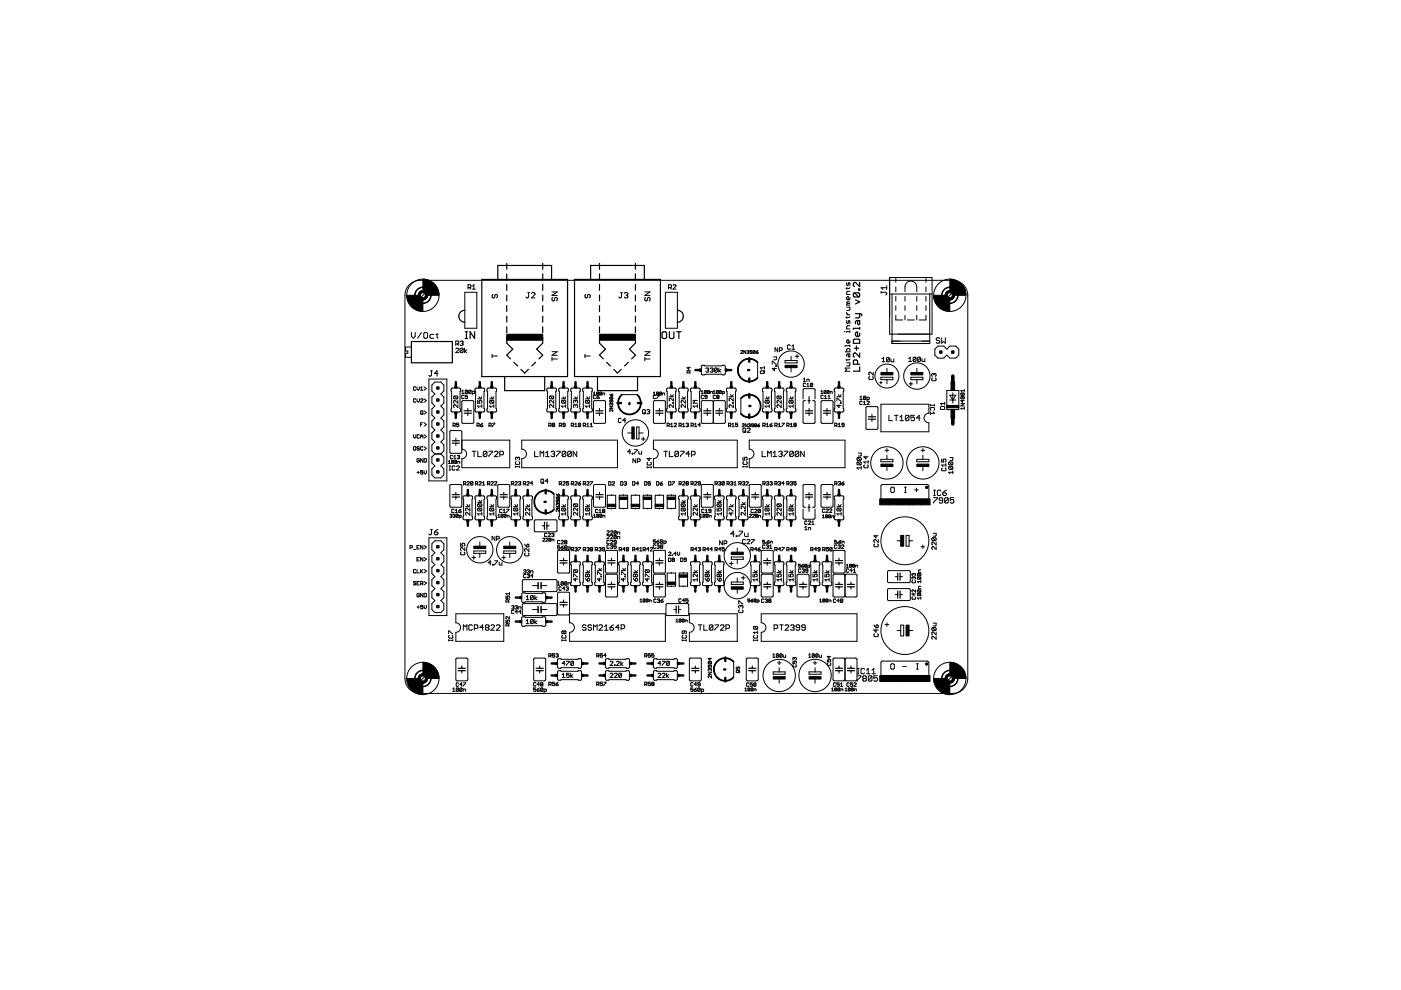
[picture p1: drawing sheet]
<svg xmlns="http://www.w3.org/2000/svg" width="297mm" height="210mm" viewBox="0 0 297 210" stroke-linecap="round" stroke-linejoin="round" font-family="sans-serif">
<g fill="#000" stroke="#000" stroke-width=".21">
<path d="M180 59.9l-.1 .2zM188.6 58.8h1.3zM188.6 58.8v8.2zM188.6 58.8v12zM189.9 58.8h6.4zM189.9 58.8v1zM196.3 58.8h1.3zM196.3 58.8v1zM197.6 58.8v12zM89 59.4h113zM85.9 62.6v81.2zM86 74.9v.9z"/>
<path d="M86 74.9h.5zM86 73.6v.8zM86 73.6h1.2zM86.5 74.4v.5zM86 74.4h.5zM86 75.8h1.2zM87.2 70.5v.8zM87.2 71.3l.4 .4zM87.6 71.7l.4-.4zM88 70.5v.8zM89.3 70.5l-.8 1.2zM88.6 63.6l2.1-2z"/>
<path d="M89.9 70.7v.8zM89.9 71.5l.1 .2zM90 70.5l-.1 .2zM90 71.7h.4zM90 70.5h.4zM90.4 71.7l.3-.2zM90.7 70.7v.8zM90.4 70.5l.3 .2zM90.9 79.6l.2 .2zM91.1 79.8h.2zM91.1 71.1v.4zM91.1 71.5l.3 .2z"/>
<path d="M91.5 79.6l-.2 .2zM91.3 78.6h.4zM91.4 70.9l-.3 .2zM91.4 71.7h.6zM91.5 78.6v1zM91.4 70.9h.6zM92.1 79.2h.8zM92.5 70.9h.4zM92.7 70.7v.8zM92.7 71.5l.2 .2zM92.7 78.6v1.2zM92.7 78.6l-.6 .6z"/>
<path d="M96.6 72.3v.9zM96.6 72.3h.5zM96.6 74.8l.7-.7zM96.6 74l.2-.2zM96.9 72.9l.4 .3zM97.1 72.3l.2 .2zM96.6 72.9h.5zM96.8 73.8h.3zM97.3 72.5v.3zM97.3 72.8l-.2 .1zM96.6 74.8h.7zM97.3 74v.1z"/>
<path d="M97.1 73.8l.2 .2zM97.6 72.5l.1-.2zM97.6 74v.6zM97.6 74l.1-.2zM97.6 74.6l.6-.6zM97.7 72.3h.3zM97.6 73.1l.1 .1zM97.7 73.8h.3zM97.6 74.6l.1 .2zM98 72.3l.2 .2zM97.9 72.8h.1zM98 72.8l.2 .1z"/>
<path d="M97.7 73.2h.3zM98 73.8l.2 .2zM97.7 74.8h.3zM98.2 72.5v.1zM98.2 72.6l-.2 .2zM98.2 72.9v.2zM98 73.2l.2-.1zM98.2 74v.6zM98.2 74.6l-.2 .2zM98.5 73.8v1zM98.5 74.4l.5-.3zM98.6 69.6h2.5z"/>
<path d="M98.6 62v7.6zM98.5 74.4l.5 .4zM99.2 60.4v.9zM99.2 60.4h.5zM99.5 61l.3 .3zM99.7 60.4l.1 .1zM99.2 61h.5zM99.8 60.5v.3zM99.8 60.8l-.1 .2zM100.2 60.7l.3-.3zM100.2 61.3h.6zM100.5 60.4v.9z"/>
<path d="M101.1 62v7.6zM98.6 62h2.5zM104.3 75.1v.8zM104.3 62.6v.4zM104.3 63l.2 .2zM104.5 62.4l-.2 .2zM104.5 63.2h.2zM104.7 63.2l.2-.2zM104.9 62.6v.4zM104.9 62.6l.2-.2zM105.1 62.4h.2zM105.3 62.4l.2 .2z"/>
<path d="M104.3 75.5h1.2zM105.5 62.6v.4zM105.5 63l-.2 .2zM111.5 63l.2 .2zM111.7 63.2h.2zM111.9 63.2l.2-.2zM111.9 62h.4zM112.1 62v1zM112.7 63.2l.7-.8zM112.9 62l-.2 .2zM112.9 62h.3zM112.7 63.2h.7z"/>
<path d="M113.4 62.2v.2zM113.2 62l.2 .2zM117 75.8v.7zM117 75.3l1.2-.7zM117 63.2v.4zM117 63.6l.2 .2zM117 62.6l1.2-.7zM117.2 63.1l-.2 .1zM117.2 63.8h.2zM117.6 63.6l-.2 .2zM117.6 63.2v.4zM117.8 63.1l-.2 .1z"/>
<path d="M117.8 63.1h.2zM118 63.1l.2 .1zM117 76.1h1.2zM117 75.3h1.2zM117 74.6h1.2zM118.2 63.2v.4zM118.2 63.6l-.2 .2zM117 62.6h1.2zM117 61.9h1.2zM124 75.1v.8zM124 62.6v.4zM124 63l.2 .2z"/>
<path d="M124.2 62.4l-.2 .2zM124.2 63.2h.2zM124.6 63l-.2 .2zM124.6 62.6v.4zM124.8 62.4l-.2 .2zM124.8 62.4h.1zM124.9 62.4l.2 .2zM124 75.5h1.1zM125.1 62.6v.4zM125.1 63l-.2 .2zM131.2 63l.2 .2zM131.4 63.2h.2z"/>
<path d="M131.8 63l-.2 .2zM131.6 62h.4zM131.8 62v1zM132.5 62l-.1 .2zM132.5 62h.4zM132.4 63l.1 .2zM132.9 62l.2 .2zM132.7 62.6h.2zM132.9 62.6l.2 .2zM132.5 63.2h.4zM133.1 62.2v.2zM133.1 62.4l-.2 .2z"/>
<path d="M133.1 62.8v.2zM133.1 63l-.2 .2zM136.7 75.8v.7zM136.7 75.3l1.1-.7zM136.7 63.2v.4zM136.7 63.6l.2 .2zM136.7 62.6l1.1-.7zM136.9 63.1l-.2 .1zM136.9 63.8h.2zM137.3 63.6l-.2 .2zM137.3 63.2v.4zM137.3 63.2l.2-.1z"/>
<path d="M137.5 63.1h.1zM137.6 63.1l.2 .1zM136.7 76.1h1.1zM136.7 75.3h1.1zM136.7 74.6h1.1zM137.8 63.2v.4zM137.8 63.6l-.2 .2zM136.7 62.6h1.1zM136.7 61.9h1.1zM141.1 69.6h2.5zM141.1 62v7.6zM141.8 60.4v.9z"/>
<path d="M141.8 60.4h.4zM142.1 61l.3 .3zM142.2 60.4l.2 .1zM141.8 61h.4zM142.4 60.5v.3zM142.4 60.8l-.2 .2zM142.7 61.3l.6-.6zM142.8 60.4l-.1 .1zM142.8 60.4h.4zM142.7 61.3h.6zM143.3 60.5v.2zM143.2 60.4l.1 .1z"/>
<path d="M143.6 62v7.6zM141.1 62h2.5zM145.7 78.7v.4zM145.7 78.7l.1-.1zM145.7 78l.3 .3zM145.8 78.6h.2zM146 78.6l.2 .1zM146 77.8v.5zM146.2 78.7v.4zM146.2 78.8l.2-.2zM145.7 79.1h.7zM145.7 78h.7z"/>
<path d="M148.7 77.7v1.5zM148.9 77.4h.4zM148.9 79.5h.4zM149.3 77.4l.2 .2zM149.5 79.4l-.2 .1zM149.6 78.2l.2-.2zM149.8 78h.3zM149.6 78.8l.2 .1zM150.1 78l.1 .2zM149.9 78.5h.2zM150.1 78.5l.1 .1zM149.8 78.9h.3z"/>
<path d="M150.2 78.2v.1zM150.2 78.3l-.1 .2zM150.2 78.6v.2zM150.2 78.8l-.1 .1zM150.6 78.2l.1-.2zM150.7 78h.3zM150.6 78.8l.1 .1zM151 78l.2 .2zM150.9 78.5h.1zM151 78.5l.2 .1zM150.7 78.9h.3zM151.2 78.2v.1z"/>
<path d="M151.2 78.3l-.2 .2zM151.2 78.6v.2zM151.2 78.8l-.2 .1zM151.5 78.2v.6zM151.5 78.2l.1-.2zM151.5 78.8l.6-.6zM151.6 78h.3zM151.5 78.8l.1 .1zM151.9 78l.2 .2zM151.6 78.9h.3zM152.1 78.2v.6zM152.1 78.8l-.2 .1z"/>
<path d="M152.4 78v.9zM152.4 78.6l.4-.3zM152.4 78.6l.4 .3zM153 77.6l.1-.2zM149.5 77.6h3.5zM153 79.4l.1 .1zM149.5 79.4h3.5zM153.1 77.4h.4zM153.1 79.5h.4zM153.8 77.7v1.5zM157 75l.5-.5zM157.1 74.3l-.1 .1z"/>
<path d="M157.1 74.3h.3zM157 75h.5zM157.4 74.3l.1 .1zM157.7 74.3v.7zM157.7 74.3l.4 .7zM158.1 74.3v.7zM158.3 74.4l.2-.1zM158.5 74.3h.2zM158.3 74.8l.2 .2zM158.7 74.3l.1 .1zM158.7 74.6l.1 .1zM158.5 75h.2z"/>
<path d="M158.7 74.6l.1-.1zM158.7 75l.1-.2zM159 74.8l.1 .2zM159 74.5l.1 .1zM159.1 75h.2zM159.1 74.3l-.1 .1zM159.1 74.6h.3zM159.3 75l.1-.2zM159.1 74.3h.2zM159.4 74.4v.4zM159.3 74.3l.1 .1zM159.7 74.4v.4z"/>
<path d="M159.7 74.4l.1-.1zM159.7 74.8l.4-.4zM159.8 74.3h.2zM159.7 74.8l.1 .2zM160 74.3l.1 .1zM159.8 75h.2zM160.1 74.4v.4zM160 75l.1-.2zM160.3 74.6v.2zM160.3 74.8l.1 .2zM160.4 75h.2zM160.5 74.4l-.2 .2z"/>
<path d="M160.6 75l.1-.2zM160.3 74.6h.3zM160.5 74.4l.2-.1zM160.6 74.6l.1 .1zM161.2 78.8v.3zM161.2 78.8l.2-.2zM161.2 78h.9zM161.2 79.1l.2 .1zM161.4 78.6h.5zM161.2 78l.3 .3zM161.8 78.9l.3-.3zM161.4 79.2h.5z"/>
<path d="M161.9 78.6l.2 .2zM162.1 78.8v.3zM162.1 79.1l-.2 .1zM162.1 77.7v.6zM163.7 78.1l.5 .5zM163.7 76.6v.6zM163.7 76.6h.2zM163.9 76.6l.6 .6zM164 76.3h.5zM164.2 78v.6zM164.3 73.7v.9zM164.3 73.7l.6 .9z"/>
<path d="M164.5 77.5v.2zM164.5 77.5h.1zM164.5 77.2h.1zM164.6 76.1l-.1 .2zM163.7 78.1h.9zM164.5 77.7h.1zM164.6 77.5v.2zM164.6 75.7v.4zM164 75.7h.6zM164.9 73.7v.9zM165.2 73.7v.9zM165.2 73.7h.5z"/>
<path d="M165.7 73.7l.1 .2zM165.2 74.3h.5zM165.8 73.9v.2zM165.8 74.1l-.1 .2zM166.5 76.4v.5zM166.5 76.9h2.5zM167 73.3v.6zM167 73.9l.1 .1zM167.1 73.1l-.1 .2zM167.1 74h.3zM167.1 73.1h.3zM167.4 74l.2-.1z"/>
<path d="M167.4 73.1l.2 .2zM167.7 75.5v.9zM166.5 76.4h1.2zM167.7 77.8v1zM167.9 73.4l.3-.3zM167.9 74h.6zM168.2 73.1v.9zM168.6 75.5h.4zM169 75.2v.3zM169 75.5v.4zM169 75.5h.4zM169 76.4v.5z"/>
<path d="M167.7 76.4h1.3zM179 70.3h.2zM179.2 78.7l.3-.3zM179.2 78h1zM179.2 74.6h1zM179.2 73.3v.2zM179.2 73.3h1zM179.3 76.3h.7zM179.3 67.3h.7zM179.3 61.2h.7zM179.2 78l.3 .4zM179.5 77.6h.5z"/>
<path d="M179.5 76.1v.4zM179.5 75.2v.3zM179.5 75.2l.2-.2zM179.5 74.1v.5zM179.5 72.2v.4zM179.5 72.2l.2-.1zM179.5 70.3v.2zM179.5 70.3h.7zM179.5 69.2v.5zM179.5 69.2l.2-.1zM179.5 67.9v.6zM179.5 67.2v.3z"/>
<path d="M179.5 66.2v.2zM179.5 65.8h.5zM179.5 64.5v.2zM179.7 64.3l-.2 .2zM179.5 64.2l.2-.2zM179.5 63.1v.3zM179.5 63.1l.2-.2zM179.5 61.9v.5zM179.5 61.9l.2-.1zM179.5 61v.3zM179.5 59.9v.5zM179.7 75h.5z"/>
<path d="M179.7 73.9l-.2 .2zM179.5 72.6l.2 .1zM179.7 72.1h.2zM179.7 69.1h.5zM179.5 68.5l.2 .1zM179.7 64.3h.5zM179.5 64.2l.2 .1zM179.7 64h.5zM179.5 63.4l.2 .2zM179.7 62.9h.2zM179.7 61.8h.5zM179.5 60.4l.2 .2z"/>
<path d="M179.9 75v.5zM179.9 72.1v.6zM179.9 68.1v.4zM179.9 68.5l-.2 .1zM179.5 66.4l.4 .3zM179.9 62.9v.7zM179.9 60.1v.3zM179.9 60.4l-.2 .2zM180 77.6l.2-.2zM180 76.3l.2-.2zM179.9 75.5l.1 .2zM179.7 73.9h.3z"/>
<path d="M179.7 72.7h.3zM180 67.9l-.1 .2zM180 67.3l.2-.1zM180 65.8l.2-.2zM179.7 63.6h.3zM180 61.2l.2-.2zM179.2 78.7h1zM180.2 76.9v.5zM179.5 76.9h.7zM180.2 75v.5zM180.2 75.5l-.2 .2zM180.2 74.1v.5z"/>
<path d="M180 73.9l.2 .2zM180.2 73.1v.4zM180.2 72.2v.4zM180.2 72.6l-.2 .1zM180.2 70.1v.4zM179.5 69.7h.7zM180.2 68.1v.5zM180 67.9l.2 .2zM179.5 66.7h.7zM180.2 65.1v.5zM179.5 65.1h.7zM179.5 64.7h.7z"/>
<path d="M180.2 63.1v.3zM180.2 63.4l-.2 .2zM179.5 62.4h.7zM180.2 60.1v.5zM180 59.9l.2 .2zM184.2 80v.3zM184.2 79.1v.3zM184.2 79.4l.2 .1zM184.2 80l.2-.2zM184.2 79.1l.2-.2zM184.4 78.9h.1zM185 79.8l.1 .2z"/>
<path d="M185.1 78.9v.6zM184.5 78.9l.6 .6zM186.8 80v.5zM186.8 61.8v.4zM186.8 61h1.2zM187 76.1l.3-.3zM187 76.7h.6zM186.8 61l.4 .4zM187.3 75.8v.9zM187.8 62.5l.2-.1zM186.8 62h1zM188 75.9v.7z"/>
<path d="M188 75.9l.1-.1zM188.6 75.9l-.6 .7zM188 62.2v.2zM187.8 62l.2 .2zM188 60.6v.8zM188 78.1v1zM188.1 75.8h.3zM188 76.6l.1 .1zM188.4 75.8l.2 .1zM188.1 76.7h.3zM188.6 75.9v.7zM188.6 76.6l-.2 .1z"/>
<path d="M188.6 62.3h8.5zM188.6 70.8h.5zM188.9 76.1v.5zM188.9 76.6l.1 .1zM189 76.7h.5zM189.1 72.3h1.7zM189.1 72.8h1.7zM189.1 72.3v.5zM189.1 62.3v8.5zM189.1 70.8h8zM189.1 70.8v1.5zM189.1 72.8h8z"/>
<path d="M189.1 72.3h8zM186.8 80h2.5zM189.5 76.1v.6zM189.9 60.8v1zM189.9 62.8v1zM189.9 64.8v1zM189.9 66.8v1zM189.9 67.8h1.5zM190.4 70.8h6.7zM191.9 60.8v1zM191.9 62.8v1zM191.9 64.8v1z"/>
<path d="M191.9 66.8v1zM192.4 67.8h1.5zM192.7 76l.3-.3zM192.7 76.6h.6zM193 75.7v.9zM193.1 80v.5zM193.6 75.9v.6zM193.6 75.9l.2-.2zM194.2 75.9l-.6 .6zM193.8 75.7h.3zM193.6 76.5l.2 .1zM194.1 75.7l.1 .2z"/>
<path d="M193.8 76.6h.3zM194.2 75.9v.6zM194.2 76.5l-.1 .1zM194.4 60.8v1zM194.4 62.8v1zM194.4 64.8v1zM194.4 66.8v1zM194.4 78.1v1zM194.5 75.9v.6zM194.5 75.9l.2-.2zM194.5 76.5l.7-.6zM194.7 75.7h.3z"/>
<path d="M194.5 76.5l.2 .1zM194.9 67.8h1.4zM195 75.7l.2 .2zM194.7 76.6h.3zM195.2 75.9v.6zM195 76.6l.2-.1zM195.5 72.3h1.6zM195.5 72.8h1.6zM195.5 76v.5zM195.5 76.5l.1 .1zM195.6 76.6h.5zM193.1 80h2.6z"/>
<path d="M196.1 76v.6zM196.3 60.8v1zM196.3 62.8v1zM196.3 64.8v1zM196.3 66.8v1zM197.1 62.3h.5zM197.1 62.3v8.5zM197.1 70.8h.5zM197.1 70.8v1.5zM197.1 72.3v.5zM197.5 79.4v.3zM197.7 79.2l-.2 .2z"/>
<path d="M197.5 79.7l.2 .1zM197.7 79.2h.2zM197.9 79.2l.1 .2zM198 79.4v.1zM198.2 79.2l-.2 .2zM198.2 79.2h.1zM198.2 74v1.3zM198.2 75.3l.6 .6zM198.3 79.2l.2 .2zM198.5 79.4v.3zM198.5 79.7l-.2 .1zM198.5 71.8v.2z"/>
<path d="M198.5 72l.2 .2zM198.7 71.6l-.2 .2zM198.7 72.2h.4zM198.5 72.6l.2 .2zM198.8 73.4h1.3zM198.8 73.4l-.6 .6zM198.7 71.6h.4zM199.1 72.2l.2 .2zM198.7 72.8h.4zM199.1 71.6l.2 .2zM199.3 72.4v.2zM199.3 72.6l-.2 .2z"/>
<path d="M199.7 71.6v1.2zM199.7 72.8l.3-.4zM200 72.4l.4 .4zM200.1 73.4l.6 .6zM198.8 75.9h1.3zM200.4 63.6l2-2zM200.4 71.6v1.2zM200.7 75.3l-.6 .6zM200.7 74l.7-.6zM201.4 73.4h1.2zM200.7 75.3l.7 .6zM202.6 73.4l.7 .6z"/>
<path d="M201.4 75.9h1.2zM203.3 75.3l-.7 .6zM203.3 74v1.3zM87.7 82.1v.5zM87.7 82.6l.1 .1zM87.7 84.7v.5zM87.7 85.2l.1 .1zM87.7 94.8v.5zM87.7 95.3l.1 .1zM87.7 92.2v.5zM87.7 92.7l.2 .2zM87.7 82.1l.1-.1z"/>
<path d="M87.8 82.7h.2zM87.7 84.7l.1-.1zM87.8 85.3h.2zM87.7 94.8l.1-.1zM87.8 95.4h.2zM87.9 92.9l.3-.2zM87.8 82h.2zM88 82.7l.2-.1zM87.8 84.6h.2zM88 85.3l.2-.1zM87.8 94.7h.2zM88 95.4l.2-.1z"/>
<path d="M88 82l.2 .1zM88 84.6l.2 .1zM88.2 94.8v.5zM88 94.7l.2 .1zM88.2 92.2v.5zM88.4 82v.5zM88.4 82.5l.3 .2zM88.4 84.6v.4zM88.4 85l.3 .3zM88.4 94.8v.2zM88.4 95l.1 .1zM88.4 92.3v.5z"/>
<path d="M88.4 92.8l.1 .1zM88.4 97.4v.5zM88.4 97.9l.1 .1zM88.5 94.7l-.1 .1zM88.5 95.1h.3zM88.4 95.3l.1 .1zM88.5 92.2l-.1 .1zM88.5 92.9h.3zM88.5 97.2l-.1 .2zM88.5 98h.3zM88.7 82.7l.2-.2zM88.7 85.3l.2-.3z"/>
<path d="M88.7 99.9v.5zM88.5 94.7h.3zM88.8 95.1l.1 .1zM88.5 95.4h.3zM88.5 92.2h.3zM88.8 92.9l.1-.1zM88.5 97.2h.3zM88.8 98l.1-.1zM88.9 82v.5zM88.9 84.6v.4zM88.8 94.7l.1 .1zM88.9 95.3l-.1 .1z"/>
<path d="M88.8 92.2l.1 .1zM88.8 97.2l.1 .2zM88.9 97.6v.3zM88.7 97.6h.2zM89.2 82.3l.2-.3zM89.2 82.7h.5zM89.2 85.3l.5-.5zM89.2 87.2v.5zM89.2 87.2l.1-.1zM89.2 94.8v.5zM89.2 95.3l.1 .1zM89.2 92.4v.5z"/>
<path d="M89.4 92.2l-.2 .2zM89.2 92.5h.5zM89.2 89.6v.8zM89.2 89.6h.5zM89.2 90h.2zM89.2 97.2v.8zM89.2 97.2l.5 .8zM89.2 99.8v.4zM89.2 84.7l.1-.1zM89.3 87.1h.2zM89.2 87.7l.1 .1zM89.2 94.8l.1-.1z"/>
<path d="M89.3 95.4h.2zM89.4 82v.7zM89.4 87.6l.3 .2zM89.4 92.2l.3 .2zM89.3 84.6h.2zM89.5 87.1l.2 .1zM89.3 87.8h.2zM89.3 94.7h.2zM89.5 95.4l.2-.1zM89.2 85.3h.5zM89.7 84.7v.1zM89.5 84.6l.2 .1z"/>
<path d="M89.7 87.2v.5zM89.5 87.8l.2-.1zM89.5 94.7l.2 .1zM89.7 92.4v.5zM89.7 97.2v.8zM89.2 99.8h.5zM89.9 82l.5 .4zM89.9 84.6l.5 .3zM89.9 87.1l.5 .4zM89.9 94.7l.5 .4zM89.9 92.2l.5 .3zM89.9 89.6l.5 .4z"/>
<path d="M89.9 97.2v.8zM89.9 98h.4zM89.9 99.8v.5zM90.4 97.9l-.1 .1zM89.9 97.2h.4zM89.9 82.7l.5-.3zM89.9 85.3l.5-.4zM89.9 87.8l.5-.3zM89.9 95.4l.5-.3zM89.9 92.9l.5-.4zM89.9 90.4l.5-.4zM90.4 97.4v.5z"/>
<path d="M90.3 97.2l.1 .2zM90.9 80.4h3.8zM91.6 99.4l.6-.6zM91.6 96.9v1.2zM91.6 81.6v1.3zM91.6 81.6l.6-.6zM91.6 86.7v1.3zM91.6 86.7l.6-.6zM91.6 84.2v1.2zM91.6 84.2l.6-.7zM91.6 89.3v1.2zM91.6 89.3l.6-.7z"/>
<path d="M91.6 88l.6 .6zM91.6 94.3v1.3zM91.6 94.3l.6-.6zM91.6 91.8v1.3zM91.6 91.8l.6-.6zM91.6 95.6l.6 .6zM91.6 98.1l.6 .7zM92.2 96.2l-.6 .7zM91.6 82.9l.6 .6zM91.6 85.4l.6 .7zM91.6 90.5l.6 .7zM91.6 93.1l.6 .6z"/>
<path d="M92.2 96.2h1.3zM92.2 81h1.3zM93.5 98.8l.6 .6zM93.5 81l.6 .6zM93.5 86.1l.6 .6zM93.5 83.5l.6 .7zM93.5 88.6l.6 .7zM93.5 88.6l.6-.6zM93.5 93.7l.6 .6zM93.5 91.2l.6 .6zM93.5 96.2l.6-.6zM94.1 96.9v1.2z"/>
<path d="M94.1 98.1l-.6 .7zM94.1 99.4v1.3zM93.5 96.2l.6 .7zM94.1 81.6v1.3zM94.1 82.9l-.6 .6zM94.1 84.2v1.2zM94.1 85.4l-.6 .7zM94.1 89.3v1.2zM94.1 90.5l-.6 .7zM94.1 86.7v1.3zM94.1 91.8v1.3zM94.1 93.1l-.6 .6z"/>
<path d="M94.1 94.3v1.3zM94.7 80.4v21.6zM95.1 97.8l.2-.2zM95.1 98.3h.4zM95.2 99.7h.3zM95.2 98.8h.3zM95.3 97.6v.7zM95.4 91.5v4.4zM95.4 98.8v.9zM95.5 96.7v.5zM95.5 97.2l.1 .1zM95.6 96.5l-.1 .2z"/>
<path d="M95.6 97.3h.2zM95.6 82.5v.4zM95.6 86.7v.4zM95.7 97.7v.4zM95.7 97.7l.1-.1zM95.7 98.1l.5-.4zM95.6 82.9l.2 .1zM95.8 86.6l-.2 .1zM95.8 83v3.6zM95.6 96.5h.2zM95.8 97.3l.1-.1zM95.8 97.6h.3z"/>
<path d="M95.7 98.1l.1 .2zM95.9 98.9v.6zM95.9 99.5l.1 .2zM95.9 82.3h1.5zM95.9 87.4h1.5zM95.8 96.5l.1 .2zM96 98.8l-.1 .1zM96 99.7h.3zM96.1 89.7v.8zM96.1 89.7h.3zM96.1 97.6l.1 .1zM95.8 98.3h.3z"/>
<path d="M96.2 97.7v.4zM96.2 98.1l-.1 .2zM96.2 86v.3zM96.2 86.3l.1 .1zM96.2 85v.3zM96.2 85.3l.1 .2zM96.2 84.1v.3zM96.2 84.1l.1-.1zM96.2 96.8l.3-.3zM96.2 97.3h.5zM96.3 90.2l.2 .3zM96 98.8h.3z"/>
<path d="M96.3 99.7l.2-.2zM96.3 85.8l-.1 .2zM96.3 84.9l-.1 .1zM96.2 84.4l.1 .2zM96.3 84h.6zM96.4 97.7v.4zM96.4 97.7l.1-.1zM96.4 98.1l.4-.4zM96.4 89.7l.1 .2zM96.1 90.2h.3zM96.3 98.8l.2 .1zM96.5 96.5v.8z"/>
<path d="M96.3 85.8h.2zM96.3 84.9h.2zM96.5 97.6h.2zM96.4 98.1l.1 .2zM96.5 89.9v.2zM96.5 90.1l-.1 .1zM96.6 94v.1zM96.6 93.3v.2zM96.6 94.1v.4zM96.6 92.9v.4zM96.7 97.6l.1 .1zM96.5 98.3h.2z"/>
<path d="M96.8 89.7v.4zM96.8 90.1l.2-.1zM96.8 99.7l.6-.6zM96.8 97.7v.4zM96.8 98.1l-.1 .2zM96.8 90.3l.1 .2zM96.3 84.6h.6zM96.9 84l.2 .1zM96.3 84l.6 .6zM96.9 98.8l-.1 .1zM96.9 96.7l.2-.2zM97 97.8v.5z"/>
<path d="M97 97.8h.4zM97.1 96.5h.2zM96.9 97.2l.2 .1zM97.1 85.8v.6zM96.5 85.8l.6 .6zM97.1 84.9v.6zM96.5 84.9l.6 .6zM97.1 84.1v.3zM97.1 84.4l-.2 .2zM97.2 90l.1 .1zM96.9 90.5h.3zM96.9 98.8h.3z"/>
<path d="M96.8 89.7h.5zM97.3 90.1v.2zM97.3 90.3l-.1 .2zM97.3 96.5l.2 .2zM97.2 96.9h.1zM97.3 96.9l.2 .1zM97.1 97.3h.2zM97.4 97.8l.1 .1zM96.8 99.7h.6zM97.4 98.9v.2zM97.2 98.8l.2 .1zM97.5 96.8l-.2 .1z"/>
<path d="M97.5 97v.2zM97.5 97.2l-.2 .1zM97.5 97.9v.4zM97.5 83l.2-.1zM97.5 86.6l.2 .1zM97.5 83v3.6zM97.7 82.5v.4zM97.7 86.7v.4zM95.6 96.1h2.1zM95.6 91.3h2.1zM97.9 83.9v.5zM97.9 84.4l.1 .1z"/>
<path d="M97.9 83l.2-.3zM97.9 83.4h.5zM97.9 85.2v4.3zM97.9 99.2h10.2zM97.9 93.3v1.9zM97.9 97.3v1.9zM97.9 91.5v4.4zM98 83.8l-.1 .1zM98 84.5h.3zM98.1 82.7v.7zM98.2 84.9h2zM98.2 89.8h2z"/>
<path d="M98 83.8h.3zM98.3 84.5l.1-.1zM98.3 83.8l.1 .1zM98.6 83.8v.4zM98.6 84.2l.3-.2zM98.6 82.8v.5zM98.6 82.8l.2-.1zM99.1 82.8l-.5 .5zM98.6 84.4l.2 .1zM98.8 82.7h.2zM98.6 83.3l.2 .1zM99 84l.1 .2z"/>
<path d="M98.8 84.5h.2zM99 82.7l.1 .1zM98.8 83.4h.2zM98.6 83.8h.5zM99.1 84.2v.2zM99 84.5l.1-.1zM99.1 82.8v.5zM99 83.4l.1-.1zM99.2 87v.1zM99.2 87.6v.1zM99.2 86.6v.4zM99.2 87.7v.4z"/>
<path d="M99.4 82.8v.5zM99.4 82.8l.1-.1zM99.9 82.8l-.5 .5zM99.5 82.7h.3zM99.4 83.3l.1 .1zM99.8 82.7l.1 .1zM99.5 83.4h.3zM99.9 82.8v.5zM99.8 83.4l.1-.1zM100.1 83v.7zM100.1 83h.4zM100.1 95.7h.8z"/>
<path d="M100.5 85.2v4.3zM100.5 83l.1 .1zM100.1 83.4h.4zM100.5 95.7v1.1zM100.6 83.1v.2zM100.5 83.4l.1-.1zM100.7 82.5v.4zM100.7 86.7v.4zM100.7 82.9l.1 .1zM100.8 86.6l-.1 .1zM100.8 83v3.6zM101 82.3h1.5z"/>
<path d="M101 87.4h1.5zM101.1 89.7v.8zM101.1 89.7h.4zM101.3 86.1h.9zM101.3 84.9v.6zM101.3 85.5h.4zM101.3 95.7v1.1zM101.3 96.8h.8zM101.4 90.2l.2 .3zM101.5 89.7l.1 .2zM101.1 90.2h.4zM101.3 86.1l.3 .3z"/>
<path d="M101.6 85v.2zM101.6 85l.1-.1zM101.6 89.9v.2zM101.6 90.1l-.1 .1zM101.6 85.2l.1 .3zM101.7 84.9h.3zM101.6 84.1l.3 .5zM101.9 90.1v.2zM101.9 90.3l.1 .2zM102 90.5h.2zM102 84.9l.2 .1zM102.1 89.9l-.2 .2z"/>
<path d="M102.2 85.8v.6zM102.2 85v.3zM102.2 85.3l-.2 .2zM101.3 84.6h.9zM102.2 84.1l-.3 .5zM102.2 90.5l.2-.2zM101.9 90.1h.3zM102.1 89.9l.3-.2zM102.2 90.1l.2 .1zM102.5 95.9v.7zM102.5 95.9l.2-.2zM102.5 96.6l.7-.7z"/>
<path d="M102.6 83l.1-.1zM102.6 86.6l.1 .1zM102.6 83v3.6zM102.7 95.7h.3zM102.5 96.6l.2 .2zM102.7 82.5v.4zM102.7 86.7v.4zM103 95.7l.2 .2zM102.7 96.8h.3zM103.2 95.9v.7zM103.2 96.6l-.2 .2zM103.3 86.7v.4z"/>
<path d="M103.3 82.5v.4zM103.4 86.6l-.1 .1zM103.3 82.9l.1 .1zM103.4 83v3.6zM103.7 95.7h.7zM103.7 96.6v.2zM103.7 89.7v.8zM103.7 89.7h.3zM103.8 86.1h.9zM103.8 85v.3zM103.8 85l.1-.1zM103.9 90.2l.3 .3z"/>
<path d="M103.8 85.3l.1 .2zM103.9 84.9h.6zM104 89.7l.2 .2zM103.7 90.2h.3zM103.8 86.1l.3 .3zM104.2 89.9v.2zM104.2 90.1l-.2 .1zM104.1 84.1l.3 .5zM104.4 89.7h.5zM104.4 90.3v.2zM104.4 95.7v.2zM104.4 95.9l-.7 .7z"/>
<path d="M103.9 85.5h.6zM104.5 84.9l.2 .1zM103.9 84.9l.6 .6zM104.7 85.8v.6zM104.7 85v.3zM104.7 85.3l-.2 .2zM103.8 84.6h.9zM104.7 84.1l-.3 .5zM104.8 96.8l.8-.7zM104.9 89.7v.2zM104.9 89.9l-.5 .4zM105 95.7l-.2 .2z"/>
<path d="M103.5 87.4h1.5zM103.5 82.3h1.5zM105.2 86.6l.1 .1zM105.2 83l.1-.1zM105.2 83v3.6zM105.3 86.7v.4zM105.3 82.5v.4zM105 95.7h.4zM104.8 96.8h.8zM105.6 95.9v.2zM105.4 95.7l.2 .2zM106 95.7v1.1z"/>
<path d="M106 95.7h.6zM106.6 95.7l.1 .2zM106 96.4h.6zM106.7 95.9v.3zM106.7 96.2l-.1 .2zM97.9 93.3h10.2zM108.1 93.3v5.9zM109.3 98.8v.3zM109.3 98v.3zM109.3 98.3l.1 .2zM109.3 97.1v.3zM109.3 97.1l.1-.2z"/>
<path d="M109.4 97.9l-.1 .1zM109.4 98.5h.6zM109.3 97.4l.1 .1zM109.4 96.9h.2zM109.6 96.9l.1 .2zM109.7 97.1v.1zM109.7 97.1l.2-.2zM109.9 96.9h.1zM110 98.5l.2-.2zM110 96.9l.2 .2zM110.2 98.8v.3zM109.3 99h.9z"/>
<path d="M110.2 98v.3zM110 97.9l.2 .1zM110.2 97.1v.3zM110 97.5l.2-.1zM110.6 99.2h20.3zM110.6 93.3v1.9zM110.6 97.3v1.9zM113.3 95.7v1.1zM113.3 96.8h.8zM114.5 95.7v1.1zM114.5 95.7l.4 .4zM114.9 96.1l.4-.4z"/>
<path d="M115.3 95.7v1.1zM115.7 96.1l.4-.4zM115.7 96.8h.7zM116 82.5v.4zM116 86.7v.4zM116.1 95.7v1.1zM116 82.9l.1 .1zM116.1 86.6l-.1 .1zM116.1 83v3.6zM116.2 82.3h1.5zM116.2 87.4h1.5zM116.4 89.7v.8z"/>
<path d="M116.4 89.7h.3zM116.5 86v.3zM116.5 86.3l.1 .1zM116.5 85v.3zM116.5 85.3l.1 .2zM116.5 84.1v.3zM116.5 84.1l.1-.1zM116.6 90.2l.3 .3zM116.6 85.8l-.1 .2zM116.6 84.9l-.1 .1zM116.5 84.4l.1 .2zM116.6 84h.6z"/>
<path d="M116.7 89.7l.2 .2zM116.4 90.2h.3zM116.6 85.8h.2zM116.6 84.9h.2zM116.8 95.9l.2-.2zM116.9 89.9v.2zM116.9 90.1l-.2 .1zM117 95.7h.4zM116.8 96.6l.2 .2zM117.2 89.7l-.1 .2zM117.2 90.1l-.1 .1zM117.1 89.9v.1z"/>
<path d="M117.2 89.7h.3zM117.1 90.3l.1 .2zM117.1 90l.1 .1zM117.2 90.1h.3zM116.6 84.6h.6zM117.2 84l.2 .1zM116.6 84l.6 .6zM117.4 85.8v.6zM116.8 85.8l.6 .6zM117.4 84.9v.6zM116.8 84.9l.6 .6zM117.4 84.1v.3z"/>
<path d="M117.4 84.4l-.2 .2zM117.4 95.7l.2 .2zM117.2 96.2h.2zM117.4 96.2l.2 .2zM117 96.8h.4zM117.5 89.7l.1 .2zM117.5 90.1l.1 .1zM117.2 90.5h.3zM117.6 89.9v.1zM117.6 90l-.1 .1zM117.6 90.3l-.1 .2zM117.6 95.9v.2z"/>
<path d="M117.6 96.1l-.2 .1zM117.6 96.4v.2zM117.6 96.6l-.2 .2zM117.8 83l.2-.1zM117.8 86.6l.2 .1zM117.8 83v3.6zM118 82.5v.4zM118 86.7v.4zM118 95.7h.8zM118 96.6v.2zM118.5 86.7v.4zM118.5 82.5v.4z"/>
<path d="M118.6 89.7v.8zM118.6 89.7h.4zM118.6 86.6l-.1 .1zM118.5 82.9l.1 .1zM118.6 83v3.6zM118.8 95.7v.2zM118.8 95.9l-.8 .7zM118.8 90.2l.3 .3zM119 89.7l.1 .2zM118.6 90.2h.4zM119 86.1h.9zM119 85v.3z"/>
<path d="M119 85l.2-.1zM119.1 89.9v.2zM119.1 90.1l-.1 .1zM119.2 95.9v.7zM119.2 95.9l.2-.2zM119.2 96.6l.8-.7zM119 85.3l.2 .2zM119.2 84.9h.6zM119.3 90.3l.1 .2zM119.3 89.9v.1zM119.3 90l.1 .1zM119 86.1l.3 .3z"/>
<path d="M119.4 95.7h.4zM119.2 96.6l.2 .2zM119.4 90.5h.3zM119.4 89.7l-.1 .2zM119.4 90.1h.4zM119.3 84.1l.3 .5zM119.7 90.5l.1-.2zM119.4 89.7h.3zM119.8 95.7l.2 .2zM119.4 96.8h.4zM119.2 85.5h.6zM119.8 84.9l.1 .1z"/>
<path d="M119.2 84.9l.6 .6zM119.8 89.9v.4zM119.7 89.7l.1 .2zM119.9 85.8v.6zM119.9 85v.3zM119.9 85.3l-.1 .2zM119 84.6h.9zM119.9 84.1l-.3 .5zM120 95.9v.7zM120 96.6l-.2 .2zM118.7 87.4h1.5zM118.7 82.3h1.5z"/>
<path d="M120.4 95.9v.7zM120.4 95.9l.1-.2zM120.4 96.6l.7-.7zM120.4 86.6l.1 .1zM120.4 83l.1-.1zM120.4 83v3.6zM120.5 86.7v.4zM120.5 82.5v.4zM120.5 95.7h.4zM120.4 96.6l.1 .2zM120.9 95.7l.2 .2zM120.5 96.8h.4z"/>
<path d="M121 86.7v.4zM121 82.5v.4zM121.1 89.7v.8zM121.1 89.7h.4zM121.1 95.9v.7zM121.1 96.6l-.2 .2zM121.1 86.6l-.1 .1zM121 82.9l.1 .1zM121.1 83v3.6zM121.4 90.2l.2 .3zM121.5 89.7l.1 .2zM121.1 90.2h.4z"/>
<path d="M121.5 95.7v1.1zM121.5 95.7l.8 1.1zM121.6 86v.3zM121.6 86l.1-.2zM121.6 85v.3zM121.6 85l.1-.1zM121.6 89.9v.2zM121.6 90.1l-.1 .1zM121.6 86.3l.1 .1zM121.7 85.8h.2zM121.6 85.3l.1 .2zM121.7 84.9h.2z"/>
<path d="M122.1 89.7l-.2 .3zM121.9 90.5h.5zM121.9 85.8l.1 .2zM121.9 84.9l.1 .1zM122 86v.1zM122 86l.2-.2zM122 85v.2zM122 85l.2-.1zM122.1 89.7v.8zM122.2 85.8h.1zM122.2 84.9h.1zM121.9 84.1l.3 .5z"/>
<path d="M122.3 95.7v1.1zM122.3 85.8l.2 .2zM122.3 84.9l.2 .1zM122.5 86v.3zM122.5 86.3l-.2 .1zM122.5 85v.3zM122.5 85.3l-.2 .2zM121.6 84.6h.9zM122.5 84.1l-.3 .5zM122.6 89.9v.4zM122.6 89.9l.1-.2zM122.6 90.3l.5-.4z"/>
<path d="M122.7 89.7h.3zM122.6 90.3l.1 .2zM121.3 87.4h1.5zM121.3 82.3h1.5zM122.9 86.6l.1 .1zM122.9 83l.1-.1zM122.9 83v3.6zM123 89.7l.1 .2zM122.7 90.5h.3zM123 86.7v.4zM123 82.5v.4zM123.1 89.9v.4z"/>
<path d="M123.1 90.3l-.1 .2zM123.5 86.7v.4zM123.5 82.5v.4zM123.7 89.7v.8zM123.7 89.7h.3zM123.7 86.6l-.2 .1zM123.5 82.9l.2 .1zM123.7 83v3.6zM123.9 90.2l.2 .3zM124 89.7l.1 .2zM123.7 90.2h.3zM124.1 86.1h.9z"/>
<path d="M124.1 85v.3zM124.1 85l.2-.1zM124.1 89.9v.2zM124.1 90.1l-.1 .1zM124.1 85.3l.2 .2zM124.3 84.9h.6zM124.7 89.7l-.3 .3zM124.4 90.5h.5zM124.1 86.1l.3 .3zM124.7 89.7v.8zM124.4 84.1l.3 .5zM124.3 85.5h.6z"/>
<path d="M124.9 84.9l.1 .1zM124.3 84.9l.6 .6zM125 85.8v.6zM125 85v.3zM125 85.3l-.1 .2zM124.1 84.6h.9zM125 84.1l-.3 .5zM125.4 89.7l-.2 .3zM125.2 90.5h.4zM123.8 87.4h1.5zM123.8 82.3h1.5zM125.4 89.7v.8z"/>
<path d="M125.5 86.6l.1 .1zM125.5 83l.1-.1zM125.5 83v3.6zM125.6 86.7v.4zM125.6 82.5v.4zM125.8 83.9v.5zM125.8 84.4l.1 .1zM126 83.1l-.2 .2zM125.8 83.8h.4zM125.8 85.2v4.3zM125.8 83.9l.1-.1zM125.9 84.5h.3z"/>
<path d="M126 83.1v.7zM126.1 84.9h2zM126.1 89.8h2zM125.9 83.8h.3zM126.2 84.5l.1-.1zM126.2 83.8l.1 .1zM126.5 83.2v.5zM126.5 83.2l.1-.1zM126.9 83.2l-.4 .5zM126.6 84.2v.2zM126.6 84.4l.1 .1zM126.6 83.1h.2z"/>
<path d="M126.5 83.7l.1 .1zM126.7 84.5h.2zM126.8 83.1l.1 .1zM126.6 83.8h.2zM126.8 83.9l-.2 .3zM126.9 83.2v.5zM126.9 83.7l-.1 .1zM126.9 84.5l.2-.1zM126.6 84.2h.3zM126.8 83.9l.3-.1zM127.1 84.3v.1zM126.9 84.2l.2 .1z"/>
<path d="M127.1 87v.1zM127.1 87.6v.1zM127.1 86.6v.4zM127.1 87.7v.4zM127.1 83.2v.5zM127.1 83.2l.1-.1zM127.1 83.7l.5-.5zM127.2 83.1h.2zM127.1 83.7l.1 .1zM127.4 83.1l.2 .1zM127.2 83.8h.2zM127.6 83.2v.5z"/>
<path d="M127.6 83.7l-.2 .1zM127.8 83.3v.5zM127.8 83.3h.3zM128.1 83.3l.1 .1zM128.2 83.4v.4zM128.4 85.2v4.3zM129.3 86.9v.2zM129.3 87.1l.1 .1zM129.3 86.6l.6-.4zM129.3 85.6v.3zM129.3 85.6l.1-.1zM129.3 85v.2z"/>
<path d="M129.3 85.2l.1 .1zM129.3 84.3v.2zM129.3 84.3l.1-.1zM129.3 83.6l.1 .2zM129.4 86.8l-.1 .1zM129.3 85.9l.1 .1zM129.3 85l.1-.1zM129.3 84.5l.1 .1zM129.4 84.2h.4zM129.4 83.8l.2 .2zM129.5 85.5l.1 .1zM129.6 85.2l-.1 .1z"/>
<path d="M129.6 85.6l.1-.1zM129.6 84.9v.3zM129.6 84h.2zM129.6 83.7v.3zM129.6 83.7l.1-.1zM129.8 85.5l.1 .1zM129.9 85.2l-.1 .1zM129.4 84.9h.4zM129.4 84.6h.4zM129.8 84.2l.1 .1zM129.4 84.2l.4 .4zM129.9 83.9l-.1 .1z"/>
<path d="M129.9 86.8v.4zM129.5 86.8l.4 .4zM129.3 86.6h.6zM129.3 86.2h.6zM129.9 85.6v.3zM129.9 85.9l-.1 .1zM129.9 85v.2zM129.8 84.9l.1 .1zM129.9 84.3v.2zM129.9 84.5l-.1 .1zM129.9 83.7v.2zM129.8 83.6l.1 .1z"/>
<path d="M110.6 93.3h20.3zM130.9 93.3v5.9zM131.1 88.8v.7zM131.1 89.5l.2 .1zM131.3 88.7l-.2 .1zM131.3 89.6h.3zM131.3 88.7h.3zM131.6 89.6l.1-.1zM131.6 88.7l.1 .1zM132 89.1h.7zM132.5 88.7v.9zM132.5 88.7l-.5 .4z"/>
<path d="M133.1 95.8h.6zM133.5 95.3v1zM133.5 95.3l-.4 .5zM134 96.1v.2zM134 96.1h.2zM133.1 91.8h1zM134.2 96.1v.2zM134 96.3h.2zM134.2 97.3v.8zM134.2 97.3l.6 .8zM134.5 95.3h.6zM134.5 96.1v.2z"/>
<path d="M134.8 97.3v.8zM135 90.5v2.6zM135 93.1h.5zM131.8 83.7h3.3zM135.1 95.3v.2zM134.5 96.1l.6-.6zM135.1 97.3v.8zM135.1 97.3h.5zM135.4 95.7v.4zM135.4 96.1l.2 .2zM135.5 90.5v1.3zM135 90.5h.5z"/>
<path d="M135.5 91.8v1.3zM135.6 97.3l.1 .1zM135.1 97.9h.5zM135.6 96.3h.4zM135.7 97.4v.3zM135.7 97.7l-.1 .2zM136 95.7v.6zM136.2 87v.6zM136.2 87l.2-.2zM136.4 92.7v.4zM136 93.1h.4zM136.4 93.1v.4z"/>
<path d="M135.5 91.8h.9zM136.4 86.8h.3zM136.2 87.6l.2 .1zM136.5 87.4l.3 .3zM136.7 86.8l.1 .2zM136.4 87.7h.3zM136.4 93.1h.4zM136.8 87v.6zM136.8 87.6l-.1 .1zM137.2 87l.1-.2zM137.2 98.9v.3zM137.2 98.1v.3z"/>
<path d="M137.2 98.4l.2 .2zM137.2 97.2l.4 .5zM137.3 86.8h.3zM137.2 87.6l.1 .1zM137.4 98l-.2 .1zM137.4 98.6h.5zM137.6 86.8l.2 .2zM137.5 87.3h.1zM137.6 87.3l.2 .1zM137.3 87.7h.3zM137.6 97.1v.6zM137.8 87v.1z"/>
<path d="M137.6 87.3l.2-.2zM137.8 87.4v.2zM137.8 87.6l-.2 .1zM137.9 98.6l.2-.2zM138.1 98.9v.3zM137.2 99.1h.9zM138.1 98.1v.3zM137.9 98l.2 .1zM137.2 97.2h.9zM138.5 83.9v.5zM138.5 84.4l.1 .1zM138.5 83.3l.2-.2z"/>
<path d="M138.5 83.8h.4zM138.5 85.2v4.3zM138.5 99.2h17.8zM138.5 93.3v1.9zM138.5 97.3v1.9zM138.5 83.9l.1-.1zM138.6 84.5h.3zM138.7 83.1v.7zM138.8 84.9h2zM138.8 89.8h2zM138.6 83.8h.3zM138.9 84.5l.1-.1z"/>
<path d="M138.9 83.8l.1 .1zM139.2 83.2v.5zM139.2 83.2l.1-.1zM139.2 83.7l.4-.5zM139.3 83.8h.4zM139.3 83.1h.2zM139.2 83.7l.1 .1zM139.5 83.1l.1 .1zM139.3 83.8h.2zM139.6 83.2v.5zM139.6 83.7l-.1 .1zM139.7 83.9l-.4 .5z"/>
<path d="M139.8 87v.1zM139.8 87.6v.1zM139.8 86.6v.4zM139.8 87.7v.4zM139.8 83.2v.5zM139.9 83.1l-.1 .1zM140.3 83.2l-.5 .5zM139.9 83.1h.2zM139.8 83.7l.1 .1zM140.1 83.1l.2 .1zM139.9 83.8h.2zM140.3 83.2v.5z"/>
<path d="M140.3 83.7l-.2 .1zM140.5 83.3v.5zM140.5 83.3h.3zM140.8 95.7h.7zM140.8 83.3l.1 .1zM140.9 83.4v.4zM141.1 85.2v4.3zM141.1 95.7v1.1zM141.3 86.7v.4zM141.3 82.5v.4zM141.4 89.7v.8zM141.4 89.7h.4z"/>
<path d="M141.5 86.6l-.2 .1zM141.3 82.9l.2 .1zM141.5 83v3.6zM141.7 90.2l.2 .3zM141.8 89.7l.1 .2zM141.4 90.2h.4zM141.9 86v.3zM141.9 86.3l.1 .1zM141.9 84.6v.3zM141.9 84.9l.1 .1zM141.9 89.9v.2zM141.9 90.1l-.1 .1z"/>
<path d="M141.9 95.7v1.1zM141.9 96.8h.8zM142 85.8l-.1 .2zM142 84.4l-.1 .2zM142.2 90l.2-.3zM142.2 90.5h.5zM142 85.8h.2zM142 84.4h.2zM142.4 89.7v.8zM142.2 83.7l.3 .4zM142.6 85.3v.2zM142.6 85.3h.2z"/>
<path d="M142.8 85.8v.6zM142.2 85.8l.6 .6zM142.6 85.5h.2zM142.8 85.3v.2zM142.8 84.4v.6zM142.2 84.4l.6 .6zM141.9 84.1h.9zM142.8 83.7l-.3 .4zM142.9 90.5l.5-.5zM143 89.7l-.1 .2zM143.1 95.9v.7zM143.1 95.9l.2-.2z"/>
<path d="M143.1 96.6l.7-.7zM141.6 87.4h1.5zM141.6 82.3h1.5zM143.2 86.6l.2 .1zM143.2 83l.2-.1zM143.2 83v3.6zM143.3 95.7h.4zM143.1 96.6l.2 .2zM143 89.7h.3zM143.4 86.7v.4zM143.4 82.5v.4zM142.9 90.5h.5z"/>
<path d="M143.4 89.9v.1zM143.3 89.7l.1 .2zM143.7 95.7l.1 .2zM143.3 96.8h.4zM143.8 95.9v.7zM143.8 96.6l-.1 .2zM143.9 82.5v.4zM143.9 86.7v.4zM144 89.7v.8zM144 89.7h.3zM143.9 82.9l.1 .1zM144 86.6l-.1 .1z"/>
<path d="M144 83v3.6zM144.1 82.3h1.5zM144.1 87.4h1.5zM144.2 90.2l.3 .3zM144.3 95.7h.7zM144.3 96.6v.2zM144.3 89.7l.2 .2zM144 90.2h.3zM144.4 86v.3zM144.4 86.3l.2 .1zM144.4 85v.3zM144.4 85.3l.2 .2z"/>
<path d="M144.5 89.9v.2zM144.5 90.1l-.2 .1zM144.6 85.8l-.2 .2zM144.6 84.9l-.2 .1zM144.7 90l.3-.3zM144.7 90.5h.5zM144.6 85.8h.1zM144.6 84.9h.1zM145 89.7v.8zM144.7 84.1l.3 .5zM145 95.7v.2zM145 95.9l-.7 .7z"/>
<path d="M145.3 85.8v.6zM144.7 85.8l.6 .6zM145.3 84.9v.6zM144.7 84.9l.6 .6zM144.4 84.6h.9zM145.3 84.1l-.3 .5zM145.4 96.2h.8zM145.5 89.9l.1-.2zM145.6 89.7h.2zM145.5 90.3l.1 .2zM145.8 83l.1-.1zM145.8 86.6l.1 .1z"/>
<path d="M145.8 83v3.6zM145.8 89.7l.2 .2zM145.7 90.1h.1zM145.8 90.1l.2 .1zM145.6 90.5h.2zM145.9 82.5v.4zM145.9 86.7v.4zM146 89.9v.1zM146 90l-.2 .1zM146 90.3l-.2 .2zM146 95.7v1.1zM146 95.7l-.6 .5z"/>
<path d="M146.4 82.5v.4zM146.4 86.7v.4zM146.5 89.7v.8zM146.5 89.7h.4zM146.4 82.9l.1 .1zM146.5 86.6l-.1 .1zM146.5 83v3.6zM146.6 95.7v1.1zM146.6 95.7h.6zM146.7 82.3h1.5zM146.7 87.4h1.5zM146.7 90.2l.3 .3z"/>
<path d="M146.9 89.7l.1 .2zM146.5 90.2h.4zM147 86.1h.8zM147 85.5l.3-.3zM147 84.9h.8zM147 89.9v.2zM147 90.1l-.1 .1zM147.2 95.7l.2 .2zM146.6 96.4h.6zM147.3 90l.2-.3zM147.3 90.5h.4zM147 86.1l.3 .3z"/>
<path d="M147 84.9l.3 .3zM147.4 95.9v.3zM147.4 96.2l-.2 .2zM147.5 89.7v.8zM147.8 85.8v.6zM147 85.5h.8zM148 90.1h.5zM148.3 83l.1-.1zM148.3 86.6l.1 .1zM148.3 83v3.6zM148.4 89.7v.8zM148.4 89.7l-.4 .4z"/>
<path d="M148.4 82.5v.4zM148.4 86.7v.4zM148.7 83.9v.5zM148.7 84.4l.1 .1zM148.7 83l.2-.2zM148.7 83.4h.4zM148.7 85.2v4.3zM148.8 83.8l-.1 .1zM148.8 84.5h.2zM148.9 82.8v.6zM148.8 83.8h.2zM149 84.5l.2-.1z"/>
<path d="M149 83.8l.2 .1zM149.3 82.9v.4zM149.3 82.9l.1-.1zM149.3 83.3l.5-.4zM149.4 84.4l.1 .1zM149.4 83.9v.1zM149.4 84l.1 .2zM149.4 82.8h.2zM149.3 83.3l.1 .1zM149.5 84.5h.3zM149.4 83.9l.1-.1zM149.5 84.2h.4z"/>
<path d="M149.6 82.8l.2 .1zM149.4 83.4h.2zM149.8 82.9v.4zM149.8 83.3l-.2 .1zM149.8 84.5l.1-.1zM149.5 83.8h.3zM149.9 83.9v.5zM149.8 83.8l.1 .1zM150 87.6v.1zM150 87v.1zM150 87.7v.4zM150 86.6v.4z"/>
<path d="M150 82.9v.4zM150.1 82.8l-.1 .1zM150.4 82.9l-.4 .4zM150.1 82.8h.2zM150 83.3l.1 .1zM150.3 82.8l.1 .1zM150.1 83.4h.2zM150.4 82.9v.4zM150.4 83.3l-.1 .1zM150.6 83v.4zM150.6 83h.3zM150.9 83l.1 .1z"/>
<path d="M148.9 89.8h2.1zM148.9 84.9h2.1zM151 83.1v.3zM151.2 83.9v.5zM151.2 84.4l.1 .1zM151.2 83l.2-.2zM151.2 83.4h.4zM151.2 85.2v4.3zM151.3 83.8l-.1 .1zM151.3 84.5h.3zM151.4 82.8v.6zM151.5 84.9h2z"/>
<path d="M151.5 89.8h2zM151.3 83.8h.3zM151.6 84.5l.1-.1zM151.6 83.8l.1 .1zM151.9 82.9v.4zM151.9 82.9l.1-.1zM151.9 83.3l.4-.4zM152 83.9l.1-.1zM152 84.3v.1zM152 84.3l.1-.1zM152 83.9v.1zM152 82.8h.2z"/>
<path d="M151.9 83.3l.1 .1zM152.1 83.8h.2zM152 84.4l.1 .1zM152 84l.1 .2zM152.1 84.2h.2zM152.2 82.8l.1 .1zM152 83.4h.2zM152.3 82.9v.4zM152.3 83.3l-.1 .1zM152.3 83.8l.1 .1zM152.3 84.2l.1 .1zM152.1 84.5h.2z"/>
<path d="M152.4 83.9v.1zM152.4 84l-.1 .2zM152.4 84.3v.1zM152.3 84.5l.1-.1zM152.5 87v.1zM152.5 87.6v.1zM152.5 86.6v.4zM152.5 87.7v.4zM152.5 82.9v.4zM152.5 82.9l.1-.1zM152.5 83.3l.4-.4zM152.6 82.8h.2z"/>
<path d="M152.5 83.3l.1 .1zM152.8 82.8l.1 .1zM152.6 83.4h.2zM152.9 82.9v.4zM152.9 83.3l-.1 .1zM153.2 83v.7zM153.2 83h.3zM153.5 83l.1 .1zM153.2 83.4h.3zM153.6 83.1v.2zM153.6 83.3l-.1 .1zM153.8 85.2v4.3z"/>
<path d="M154 86.7v.4zM154 82.5v.4zM154.2 86.6l-.2 .1zM154 82.9l.2 .1zM154.2 83v3.6zM154.5 89.7v.8zM154.5 89.7h.3zM154.6 86v.3zM154.6 86.3l.1 .1zM154.6 84.6v.3zM154.6 84.9l.1 .1zM154.7 90.2l.2 .3z"/>
<path d="M154.7 85.8l-.1 .2zM154.7 84.4l-.1 .2zM154.8 89.7l.1 .2zM154.5 90.2h.3zM154.7 85.8h.2zM154.7 84.4h.2zM154.9 89.9v.2zM154.9 90.1l-.1 .1zM154.9 83.7l.3 .4zM155.4 89.7l-.2 .3zM155.2 90.5h.5zM155.3 85.3v.2z"/>
<path d="M155.3 85.3h.2zM155.4 89.7v.8zM155.5 85.8v.6zM154.9 85.8l.6 .6zM155.3 85.5h.2zM155.5 85.3v.2zM155.5 84.4v.6zM154.9 84.4l.6 .6zM154.6 84.1h.9zM155.5 83.7l-.3 .4zM154.3 87.4h1.5zM154.3 82.3h1.5z"/>
<path d="M155.9 86.6l.2 .1zM155.9 83l.2-.1zM155.9 83v3.6zM155.9 89.7v.4zM155.9 90.1l.3-.1zM156.1 86.7v.4zM156.1 82.5v.4zM155.9 90.3l.2 .2zM156.2 90h.1zM138.5 93.3h17.8zM156.3 93.3v5.9zM156.3 90l.1 .1z"/>
<path d="M156.1 90.5h.2zM155.9 89.7h.5zM156.4 90.1v.2zM156.4 90.3l-.1 .2zM157.1 84.5v3.2zM157.4 90.5l.4-.4zM157.5 89.9l-.1 .1zM157.5 90.9v.6zM157.5 90.9l.2-.1zM157.5 98.8v.3zM157.5 98v.3zM157.5 98.3l.2 .2z"/>
<path d="M157.5 96.9v.6zM157.5 97.5h.5zM157.7 90.8h.3zM157.5 91.5l.2 .2zM157.7 97.9l-.2 .1zM157.7 98.5h.6zM157.5 89.9h.2zM157.4 90.5h.4zM157.7 89.9l.1 .1zM157.8 91.4l.3 .3zM157.8 97.1v.1zM157.8 97.1l.2-.2z"/>
<path d="M158 90.8l.1 .1zM157.7 91.7h.3zM157.8 97.2l.2 .3zM158 96.9h.3zM158 89.9v.6zM158 89.9l.4 .6zM158.1 90.9v.6zM158.1 91.5l-.1 .2zM158.3 98.5l.1-.2zM158.3 96.9l.1 .2zM158.4 98.8v.3zM157.5 99h.9z"/>
<path d="M158.4 98v.3zM158.3 97.9l.1 .1zM158.4 97.1v.3zM158.3 97.5l.1-.1zM158.4 89.9v.6zM158.5 91.7l.5-.6zM158.6 90.8l-.1 .1zM158.7 90l.1-.1zM158.8 89.9h.2zM158.7 90.4l.1 .1zM158.9 99.2h20.3zM158.9 93.3v1.9z"/>
<path d="M158.9 97.3v1.9zM158.6 90.8h.3zM159 89.9l.1 .1zM159 90.2l.1 .1zM158.8 90.5h.2zM158.5 91.7h.5zM159 90.9v.2zM158.9 90.8l.1 .1zM159.1 90.1l-.1 .1zM159.1 90.4l-.1 .1zM159.3 90.4l.1 .1zM159.3 90.1l.1 .1z"/>
<path d="M159.4 90.5h.2zM159.4 89.9l-.1 .1zM159.4 90.2h.3zM159.6 90.5l.1-.1zM159.4 89.9h.2zM159.7 90v.4zM159.6 89.9l.1 .1zM160 90v.4zM160 90l.1-.1zM160 90.4l.4-.4zM160.1 89.9h.2zM160 90.4l.1 .1z"/>
<path d="M160.3 89.9l.1 .1zM160.1 90.5h.2zM160.4 90v.4zM160.4 90.4l-.1 .1zM160.6 76.8v3.3zM160.6 90.2v.2zM160.6 90.4l.1 .1zM160.7 90.5h.3zM160.8 90l-.2 .2zM161.1 90.4l-.1 .1zM160.6 90.2h.4zM160.8 90l.3-.1z"/>
<path d="M161 90.2l.1 .1zM161.6 95.7v1.1zM161.6 96.8h.7zM161.6 82.5v.4zM161.6 86.7v.4zM161.7 89.7v.8zM161.7 89.7h.4zM161.6 82.9l.2 .1zM161.8 86.6l-.2 .1zM161.8 83v3.6zM161.9 82.3h1.5zM161.9 87.4h1.5z"/>
<path d="M162 90.2l.2 .3zM162.1 89.7l.1 .2zM161.7 90.2h.4zM162.2 86.1h.9zM162.2 85v.3zM162.2 85l.1-.1zM162.2 89.9v.2zM162.2 90.1l-.1 .1zM162.2 85.3l.1 .2zM162.3 84.9h.6zM162.7 89.7l-.2 .3zM162.5 90.5h.5z"/>
<path d="M162.2 86.1l.3 .3zM162.7 89.7v.8zM162.8 95.7v1.1zM162.8 95.7l.3 .4zM162.5 84.1l.3 .5zM162.3 85.5h.6zM162.9 84.9l.2 .1zM162.3 84.9l.6 .6zM163.1 85.8v.6zM163.1 85v.3zM163.1 85.3l-.2 .2zM162.2 84.6h.9z"/>
<path d="M163.1 84.1l-.3 .5zM163.1 96.1l.4-.4zM163.2 90.1v.2zM163.2 90.3l.2 .2zM163.4 90.5h.2zM163.5 89.9l-.3 .2zM163.5 95.7v1.1zM163.6 83l.1-.1zM163.6 86.6l.1 .1zM163.6 83v3.6zM163.6 90.5l.1-.2zM163.2 90.1h.4z"/>
<path d="M163.7 82.5v.4zM163.7 86.7v.4zM163.5 89.9l.2-.2zM163.6 90.1l.1 .1zM163.9 96.1l.4-.4zM163.9 96.8h.8zM164.2 82.5v.4zM164.2 86.7v.4zM164.3 89.7v.8zM164.3 89.7h.4zM164.3 95.7v1.1zM164.2 82.9l.1 .1z"/>
<path d="M164.3 86.6l-.1 .1zM164.3 83v3.6zM164.4 82.3h1.6zM164.4 87.4h1.6zM164.5 90.2l.3 .3zM164.7 89.7l.1 .2zM164.3 90.2h.4zM164.7 86v.3zM164.7 86.3l.2 .1zM164.7 85v.3zM164.7 85.3l.2 .2zM164.7 84.1v.3z"/>
<path d="M164.7 84.1l.2-.1zM164.8 89.9v.2zM164.8 90.1l-.1 .1zM164.9 85.8l-.2 .2zM164.9 84.9l-.2 .1zM164.7 84.4l.2 .2zM164.9 84h.6zM165.3 89.7l-.3 .3zM165 90.5h.5zM164.9 85.8h.1zM164.9 84.9h.1zM165.1 95.9l.2-.2z"/>
<path d="M165.3 89.7v.8zM165.3 95.7h.4zM165.1 96.6l.2 .2zM164.9 84.6h.6zM165.5 84l.1 .1zM164.9 84l.6 .6zM165.6 85.8v.6zM165 85.8l.6 .6zM165.6 84.9v.6zM165 84.9l.6 .6zM165.6 84.1v.3zM165.6 84.4l-.1 .2z"/>
<path d="M165.7 95.7l.1 .2zM165.5 96.2h.2zM165.7 96.2l.1 .2zM165.3 96.8h.4zM165.8 89.7h.5zM165.8 90.3v.2zM165.8 95.9v.2zM165.8 96.1l-.1 .1zM165.8 96.4v.2zM165.8 96.6l-.1 .2zM166.2 82.9l-.1 .1zM166.1 86.6l.1 .1z"/>
<path d="M166.1 83v3.6zM166.2 82.5v.4zM166.2 86.7v.4zM166.2 95.7h.8zM166.2 96.6v.2zM166.3 89.7v.2zM166.3 89.9l-.5 .4zM166.7 86.7v.4zM166.7 82.5v.4zM166.8 89.7v.8zM166.8 89.7h.4zM166.8 86.6l-.1 .1z"/>
<path d="M166.7 82.9l.1 .1zM166.8 83v3.6zM167 95.7v.2zM167 95.9l-.8 .7zM167.1 90.2l.2 .3zM167.2 89.7l.1 .2zM166.8 90.2h.4zM167.3 86.1h.9zM167.3 85v.3zM167.3 85l.1-.1zM167.3 89.9v.2zM167.3 90.1l-.1 .1z"/>
<path d="M167.4 95.9v.7zM167.4 95.9l.2-.2zM167.4 96.6l.8-.7zM167.3 85.3l.1 .2zM167.4 84.9h.6zM167.8 89.7l-.2 .3zM167.6 90.5h.5zM167.3 86.1l.3 .3zM167.6 95.7h.4zM167.4 96.6l.2 .2zM167.8 89.7v.8zM167.6 84.1l.3 .5z"/>
<path d="M168 95.7l.2 .2zM167.6 96.8h.4zM167.4 85.5h.6zM168 84.9l.2 .1zM167.4 84.9l.6 .6zM168.2 85.8v.6zM168.2 85v.3zM168.2 85.3l-.2 .2zM167.3 84.6h.9zM168.2 84.1l-.3 .5zM168.2 95.9v.7zM168.2 96.6l-.2 .2z"/>
<path d="M168.3 89.9l.1-.2zM168.3 90.2l.1-.1zM168.3 89.9v.1zM168.4 89.7h.3zM168.3 90.3l.1 .2zM168.3 90l.1 .1zM168.4 90.1h.3zM167 87.4h1.5zM167 82.3h1.5zM168.6 95.9v.7zM168.6 95.9l.2-.2zM168.6 96.6l.8-.7z"/>
<path d="M168.6 86.6l.1 .1zM168.6 83l.1-.1zM168.6 83v3.6zM168.7 89.7l.1 .2zM168.7 90.1l.1 .1zM168.4 90.5h.3zM168.7 86.7v.4zM168.7 82.5v.4zM168.8 95.7h.4zM168.6 96.6l.2 .2zM168.8 89.9v.1zM168.8 90l-.1 .1z"/>
<path d="M168.8 90.3l-.1 .2zM169.2 95.7l.2 .2zM168.8 96.8h.4zM169.4 95.9v.7zM169.2 96.8l.2-.2zM169.8 95.7v1.1zM169.8 95.7l.7 1.1zM170.3 85.2v4.3zM170.3 82.7v1.9zM170.3 81.4v.5zM170.3 81.9l.1 .1zM170.3 80.4l.3-.2z"/>
<path d="M170.3 80.9h.5zM170.3 81.4l.1-.1zM170.4 82h.3zM170.5 89.8h2.1zM170.5 82.4h2.1zM170.5 84.9h.3zM170.5 95.7v1.1zM170.6 80.2v.7zM170.4 81.3h.3zM170.7 82l.1-.1zM170.7 81.3l.1 .1zM171.1 81.5l.2-.2z"/>
<path d="M171.1 82h.5zM171.1 80.4v.5zM171.1 80.4h.3zM171.3 84.9h.5zM171.3 81.3v.7zM171.4 80.4l.2 .1zM171.5 87v.1zM171.5 87.6v.1zM171.5 84.6v.5zM171.5 87.7v.4zM171.5 86.6v.4zM171.5 84.1v.5z"/>
<path d="M171.5 85.1v.5zM171.6 80.5v.4zM171.8 81.4v.5zM171.8 81.4l.1-.1zM172.3 81.4l-.5 .5zM171.9 81.3h.3zM171.8 81.9l.1 .1zM172.2 81.3l.1 .1zM171.9 82h.3zM172.3 84.9h.3zM172.3 81.4v.5zM172.2 82l.1-.1z"/>
<path d="M172.8 85.2v4.3zM172.8 82.7v1.9zM174.1 83.9v.5zM174.1 84.4l.1 .1zM174.1 83l.2-.2zM174.1 83.4h.4zM174.1 85.2v4.3zM174.1 83.9l.1-.1zM174.2 84.5h.2zM174.3 82.8v.6zM174.3 84.9h2.1zM174.3 89.8h2.1z"/>
<path d="M174.2 83.8h.2zM174.5 84.4l-.1 .1zM174.4 83.8l.1 .1zM174.7 82.9v.4zM174.7 82.9l.1-.1zM174.7 83.3l.4-.4zM174.8 84l.2-.2zM174.8 84.5h.5zM174.8 82.8h.2zM174.7 83.3l.1 .1zM175 82.8l.1 .1zM174.8 83.4h.2z"/>
<path d="M175 83.8v.7zM175.1 82.9v.4zM175.1 83.3l-.1 .1zM175.3 87v.1zM175.3 87.6v.1zM175.3 86.6v.4zM175.3 87.7v.4zM175.4 82.9v.4zM175.4 82.9l.1-.1zM175.4 83.3l.4-.4zM175.5 82.8h.2zM175.4 83.3l.1 .1z"/>
<path d="M175.8 83.8l-.2 .2zM175.6 84.5h.4zM175.7 82.8l.1 .1zM175.5 83.4h.2zM175.8 83.8v.7zM175.8 82.9v.4zM175.8 83.3l-.1 .1zM176 83v.4zM176 83h.3zM176.3 83l.1 .1zM176.4 83.1v.3zM176.6 85.2v4.3z"/>
<path d="M176.9 86.7v.4zM176.9 82.5v.4zM177 89.7v.8zM177 89.7h.3zM177 86.6l-.1 .1zM176.9 82.9l.1 .1zM177 83v3.6zM177.2 90.2l.3 .3zM177.3 89.7l.2 .2zM177 90.2h.3zM177.4 86l.5 .4zM177.4 84.4v.6z"/>
<path d="M177.4 84.4h.2zM177.5 89.9v.2zM177.5 90.1l-.2 .1zM177.6 84.4l.6 .6zM177.7 90l.3-.3zM177.7 90.5h.5zM177.9 85.8v.6zM178 89.7v.8zM177.7 83.7l.3 .4zM178.2 85.3v.2zM178.2 85.3h.1zM178.2 85h.1z"/>
<path d="M177.4 86h.9zM178.2 85.5h.1zM178.3 85.3v.2zM177.4 84.1h.9zM178.3 83.7l-.3 .4zM178.5 90.3l.1 .2zM178.5 89.9v.1zM178.5 90l.1 .1zM178.6 90.5h.2zM178.6 89.7l-.1 .2zM178.6 90.1h.4zM177.1 87.4h1.5z"/>
<path d="M177.1 82.3h1.5zM178.8 86.6l.1 .1zM178.8 83l.1-.1zM178.8 83v3.6zM178.8 90.5l.2-.2zM178.6 89.7h.2zM178.9 86.7v.4zM178.9 82.5v.4zM179 89.9v.4zM178.8 89.7l.2 .2zM158.9 93.3h20.3zM179.2 93.3v5.9z"/>
<path d="M181.7 99.2h.9zM181.7 98.1v.3zM181.7 98.1l.1-.1zM181.7 97.2v.3zM181.8 97l-.1 .2zM181.7 98.4l.1 .2zM181.8 98h.7zM181.7 97.5l.1 .1zM181.8 97h.7zM181.7 99.2l.3 .3zM182 96.7h.5zM182.3 85.2v.5z"/>
<path d="M182.3 85.7l.1 .1zM182.3 84.2l.3-.2zM182.3 84.7h.5zM182.3 85.2l.1-.1zM182.4 85.8h.3zM181.8 98.6h.7zM182.5 98l.1 .1zM181.8 98l.7 .6zM181.8 97.6h.7zM182.5 97l.1 .2zM181.8 97l.7 .6zM182.5 96.7l.1-.2z"/>
<path d="M182.6 84v.7zM182.6 98.9v.6zM182.6 98.1v.3zM182.6 98.4l-.1 .2zM182.6 97.2v.3zM182.6 97.5l-.1 .1zM182.6 96.1v.4zM182 96.1h.6zM182.4 85.1h.3zM182.7 85.8l.1-.1zM182.7 85.1l.1 .1zM183 85.3l.3-.2z"/>
<path d="M183 85.8h.6zM183 84.1v.5zM183 84.1l.2-.1zM183 84.6l.6-.5zM183.2 98.7v.3zM183.2 99l.1 .2zM183.2 97.9h.9zM183.2 96.9l.4 .4zM183.2 84h.2zM183 84.6l.2 .1zM183.3 98.6l-.1 .1zM183.3 99.2h.6z"/>
<path d="M183.3 85.1v.7zM183.4 84l.2 .1zM183.2 84.7h.2zM183.2 97.9l.3 .3zM183.6 84.1v.5zM183.4 84.7l.2-.1zM183.6 86.5v4.3zM183.6 96.7v.6zM183.8 85.8l.5-.5zM183.8 84.2v.8zM183.8 84.2h.4zM184.1 99l-.2 .2z"/>
<path d="M183.9 85.1l-.1 .1zM184.1 98.7v.3zM183.9 98.6l.2 .1zM184.1 97.6v.6zM183.2 96.9h.9zM183.9 85.1h.3zM184.2 84.2l.1 .1zM183.8 84.7h.4zM184.2 80.3l.2 .2zM183.8 85.8h.5zM184.3 85.2v.1zM184.2 85.1l.1 .1z"/>
<path d="M184.3 84.3v.3zM184.2 84.7l.1-.1zM184.4 80.5h.6zM184.9 88.9v.1zM184.9 88.2v.2zM184.9 89v.4zM184.9 87.9v.3zM185 80.5l.1-.2zM185.1 80v.3zM183.9 91h2zM183.9 86.2h2zM186.1 86.5v4.3z"/>
<path d="M186.8 91.5h10.1zM186.8 85.7v5.8zM186.8 81.1v.3zM186.8 80.9v.2zM186.5 81.1h.3zM186.8 97.4v.5zM186.8 97.9h2.5zM186.8 80.5h1.2zM186.8 81.1h.2zM187.7 95.5h.7zM188 95.1v.8zM188 96.5v.9z"/>
<path d="M186.8 97.4h1.2zM188 98.8v1zM188 80.5v.9zM188 80.5h1.3zM188.5 88.1v1.1zM188.5 89.2h.7zM189.3 97.4v.5zM188 97.4h1.3zM189.3 80v.5zM189.6 88.1h.8zM190 88.1v1.1zM191.2 88.1l-.4 .3z"/>
<path d="M190.8 89.2h.8zM191.2 88.1v1.1zM192 88.2v.8zM192 88.2l.2-.1zM192 89l.7-.8zM192.2 88.1h.3zM192 89l.2 .2zM192.5 88.1l.2 .1zM192.2 89.2h.3zM192.7 88.2v.8zM192.7 89l-.2 .2zM193.1 81.4v.4z"/>
<path d="M193.1 81v.4zM192.7 81.4h.4zM193.1 80.5h1.3zM193.1 88.1v.5zM193.1 88.6l.4-.2zM193.1 89l.2 .2zM193.1 81.4h.4zM193.5 88.4h.2zM193.7 88.4l.2 .2zM193.3 89.2h.4zM193.1 88.1h.8zM193.9 88.6v.4z"/>
<path d="M193.9 89l-.2 .2zM194.3 88.6h.8zM194.4 80.5v.9zM194.4 80.5h1.3zM194.4 97.4v.5zM194.4 97.9h2.5zM194.9 88.1v1.1zM194.9 88.1l-.6 .5zM195.3 95.5h.7zM195.7 95.1v.8zM195.7 80v.5zM195.7 96.5v.9z"/>
<path d="M194.4 97.4h1.3zM195.7 98.8v1zM186.8 85.7h10.1zM196.9 89.6v1.9zM196.9 85.7v1.9zM196.9 97.4v.5zM195.7 97.4h1.2zM197.3 85.8v.3zM197.3 85.9h.8zM197.3 86.6v.2zM197.3 86.8l.1 .2zM197.3 87.3v.6z"/>
<path d="M197.4 86.4l-.1 .2zM197.5 80.3v.3zM197.5 80.6l.2 .1zM197.7 80.1l-.2 .2zM197.7 80.7h.6zM197.8 87.3l.3 .3zM198 87l.1-.2zM197.4 86.4h.6zM198.1 85.8v.3zM198.1 86.6v.2zM198 86.4l.1 .2zM197.3 87.6h.8z"/>
<path d="M198.3 80.7l.2-.1zM198.5 80.3v.3zM198.3 80.1l.2 .2zM199.4 86.8h.9zM199.4 86.3v.5zM199.4 85.6h.9zM199.5 86.2l-.1 .1zM199.6 99.4v.3zM199.6 99.7l.2 .1zM199.6 98.6h1zM199.6 97.3v.7zM199.6 98h.5z"/>
<path d="M199.4 85.6l.3 .3zM199.8 99.2l-.2 .2zM199.8 99.8h.6zM199.6 98.6l.4 .3zM200 97.5v.1zM200 97.5l.1-.2zM200 97.6l.1 .4zM200.1 97.3h.3zM199.5 86.2h.7zM200.3 86.3v.5zM200.2 86.2l.1 .1zM200.3 85.3v.6z"/>
<path d="M200.4 99.8l.2-.1zM200.4 97.3l.2 .2zM200.6 99.4v.3zM200.4 99.2l.2 .2zM200.6 98.3v.6zM200.6 97.5v.3zM200.6 97.8l-.2 .2zM200.7 82.8v4zM200.7 86.8h2.6zM201.1 99.1v.3zM201.3 98.9l-.2 .2zM201.1 98.1v.3z"/>
<path d="M201.1 98.1l.2-.1zM201.1 99.4l.2 .1zM201.3 98.9h.6zM201.1 98.4l.2 .2zM201.3 98h.6zM201.4 83.8h1.2zM201.4 84.8h.6zM201.4 97.6h.5zM201.3 99.5h.6zM201.9 98.9l.1 .2zM201.3 98.9l.6 .6zM201.3 98.6h.6z"/>
<path d="M201.9 98l.1 .1zM201.3 98l.6 .6zM201.9 97.6l.1-.1zM202 84.8v.6zM202 83.3v1.5zM201.4 83.8l.6 1zM202 84.8h.6zM202 99.1v.3zM202 99.4l-.1 .1zM202 98.1v.3zM202 98.4l-.1 .2zM202 97v.5z"/>
<path d="M201.4 97h.6zM202.6 83.8l-.6 1zM203.3 82.8v4zM200.7 82.8h2.6zM203.7 86.6h.7zM203.7 86.1l.7-.5zM203.7 84.9l.4 .4zM203.7 84.2v.3zM203.7 84.2l.1-.1zM203.7 83.5v.2zM203.7 83.5l.1-.2zM203.7 82.8h.7z"/>
<path d="M203.7 84.5l.1 .1zM203.8 84.1h.5zM203.7 83.7l.1 .1zM203.8 83.3h.5zM203.7 86.6l.3 .2zM203.7 82.8l.3 .3zM204.1 84.8v.5zM203.8 84.6h.5zM204.3 84.1l.1 .1zM203.8 84.1l.5 .5zM203.8 83.8h.5zM204.3 83.3l.1 .2z"/>
<path d="M203.8 83.3l.5 .5zM204.4 86.3v.5zM203.7 86.1h.7zM203.7 85.6h.7zM203.7 84.9h.7zM204.4 84.2v.3zM204.3 84.6l.1-.1zM204.4 83.5v.2zM204.4 83.7l-.1 .1zM204.4 82.6v.5zM86.9 115.7v.7zM86.9 115.7h.4z"/>
<path d="M87.3 115.7l.1 .1zM86.9 116.1h.4zM87.4 115.8v.2zM87.4 116l-.1 .1zM87.7 116.5h.5zM88.4 100.2h.5zM88.4 115.7v.7zM88.4 116.4h.5zM88.4 116h.3zM88.4 118.2v.7zM88.4 118.9h.5zM88.4 118.6h.3z"/>
<path d="M88.4 115.7h.5zM88.4 118.2h.5zM89.2 100.2l.2-.2zM89.2 115.7v.7zM89.2 115.7l.5 .7zM89.2 118.2v.7zM89.2 118.2l.5 .7zM89.2 100.4l.1 .1zM89.4 100h.1zM89.5 100l.2 .2zM89.3 100.5h.2zM89.7 100.2v.2z"/>
<path d="M89.7 100.4l-.2 .1zM89.7 115.7v.7zM89.7 118.2v.7zM89.9 100.3l.3 .2zM89.9 115.7l.5 .3zM89.9 118.2l.5 .4zM90.4 100.3l-.2 .2zM90.4 99.8v.5zM89.9 116.4l.5-.4zM89.9 118.9l.5-.3zM90.9 113.2l.2 .2zM90.9 80.4v21.6z"/>
<path d="M90.9 114v16.5zM90.9 114h3.8zM91.1 113.4h.2zM91.3 113.4l.2-.2zM91.3 112.2h.4zM91.5 112.2v1zM91.6 99.4v1.3zM91.6 115.3v1.3zM91.6 115.3l.6-.6zM91.6 117.8v1.3zM91.6 117.8l.6-.6zM92.1 112.8v.4z"/>
<path d="M92.1 113.2l.2 .2zM91.6 100.7l.6 .6zM91.6 116.6l.6 .6zM91.6 119.1l.6 .6zM92.2 114.7h1.3zM92.3 113.4h.4zM92.5 112.4l-.4 .4zM92.7 113.4l.2-.2zM92.1 112.8h.6zM92.5 112.4l.4-.2zM92.9 113v.2zM92.7 112.8l.2 .2z"/>
<path d="M92.2 101.3h1.3zM93.5 114.7l.6 .6zM93.5 119.7l.6 .7zM93.5 117.2l.6 .6zM94.1 100.7l-.6 .6zM94.1 115.3v1.3zM94.1 116.6l-.6 .6zM94.1 117.8v1.3zM93.5 119.7l.6-.6zM90.9 102h3.8zM94.7 114v16.5zM95.4 103v4.3z"/>
<path d="M95.4 109.1l.1-.1zM95.5 109h.2zM95.4 109.6l.1 .1zM95.7 109l.1 .1zM95.7 109.4l.1 .1zM95.5 109.7h.2zM95.8 108.1v.5zM95.8 108.6l.1 .1zM95.8 109.1v.2zM95.8 109.3l-.1 .1zM95.8 109.6l-.1 .1zM95.9 108l-.1 .1z"/>
<path d="M95.9 108.7h.2zM96.1 109.1l.1-.1zM95.9 108h.2zM96.1 108.7l.2-.1zM96.2 109h.2zM96.1 109.6l.1 .1zM96.1 108l.2 .1zM96.4 109l.1 .1zM96.4 109.4l.1 .1zM96.2 109.7h.2zM96.5 109.1v.2zM96.5 109.3l-.1 .1z"/>
<path d="M96.5 109.6l-.1 .1zM96.5 108.2l.3-.2zM96.5 108.7h.5zM96.6 105.4v.1zM96.6 104.8v.1zM96.6 105.5v.4zM96.6 104.4v.4zM96.7 109.1v.5zM96.7 109.1l.1-.1zM97.1 109.1l-.4 .5zM96.8 108v.7zM96.8 109h.2z"/>
<path d="M96.7 109.6l.1 .1zM97 109l.1 .1zM96.8 109.7h.2zM97.1 109.1v.5zM97.1 109.6l-.1 .1zM97.3 108.3v.3zM97.3 108.6l.1 .1zM97.4 109.3v.6zM97.4 109.3h.3zM97.4 108.7h.2zM97.5 108.1l-.2 .2zM97.6 117.2v.3z"/>
<path d="M97.6 117.5l.2 .1zM97.6 116.2v.4zM97.6 116.6l.2 .1zM97.6 115.2v.6zM97.6 115.8h.5zM97.6 108.7l.2-.1zM97.3 108.3h.3zM95.6 107.5h2.1zM95.6 102.7h2.1zM97.7 109.3l.1 .1zM97.4 109.7h.3zM97.5 108.1l.3-.1z"/>
<path d="M97.8 108.5v.1zM97.6 108.3l.2 .2zM97.8 117l-.2 .2zM97.8 117.6h.6zM97.8 116.1l-.2 .1zM97.8 109.4v.2zM97.8 109.6l-.1 .1zM97.9 103v4.3zM97.8 116.1h.2zM98 115.3v.2zM98 115.3l.1-.1zM98 115.5l.1 .3z"/>
<path d="M98.1 115.2h.3zM98.2 105.4v.4zM98.2 109.6v.4zM98.3 102.1v.7zM98.3 102.1h.3zM98.2 105.8l.1 .1zM98.3 109.5l-.1 .1zM98.3 105.9v3.6zM98.4 117.6l.2-.1zM98.4 115.2l.2 .1zM98.4 105.1h1.5zM98.4 110.2h1.5z"/>
<path d="M98.5 102.6l.3 .2zM98.6 117.2v.3zM98.4 117l.2 .2zM98.6 116.1v.6zM98 116.1l.6 .6zM98.6 115.3v.3zM98.6 115.6l-.2 .2zM98.6 102.1l.2 .1zM98.3 102.6h.3zM98.7 108.8v.3zM98.7 109.1l.2 .1zM98.7 107.9v.3z"/>
<path d="M98.7 108.2l.2 .1zM98.8 102.2v.3zM98.6 102.6l.2-.1zM98.9 108.6l-.2 .2zM98.9 107.7l-.2 .2zM99 102.8l.5-.4zM98.9 108.6h.1zM98.9 107.7h.1zM99.1 102.1l-.1 .1zM99 107l.3 .4zM99.1 102.1h.3zM99 102.8h.5z"/>
<path d="M99.5 102.2v.2zM99.4 102.1l.1 .1zM99.6 108.6v.6zM99 108.6l.6 .6zM99.6 107.7v.6zM99 107.7l.6 .6zM98.7 107.4h.9zM99.6 107l-.3 .4zM99.8 102.2v.5zM99.8 102.2l.1-.1zM99.8 102.7l.5-.5zM99.9 102.1h.2z"/>
<path d="M99.8 102.7l.1 .1zM100.1 105.9l.1-.1zM100.1 109.5l.1 .1zM100.1 105.9v3.6zM100.1 102.1l.2 .1zM99.9 102.8h.2zM100.2 105.4v.4zM100.2 109.6v.4zM100.3 102.2v.5zM100.3 102.7l-.2 .1zM100.5 118.2v.4zM100.5 117.8v.4z"/>
<path d="M100.1 118.2h.4zM100.5 116.8v.5zM100.5 117.3h1.2zM100.7 109.6v.4zM100.7 105.4v.4zM100.8 102.1v.7zM100.8 102.1h.4zM100.5 118.2h.3zM100.8 109.5l-.1 .1zM100.7 105.8l.1 .1zM100.8 105.9v3.6zM101 102.6l.3 .2z"/>
<path d="M101.2 102.1l.1 .1zM100.8 102.6h.4zM101.3 108.9h.9zM101.3 107.9v.3zM101.3 107.9l.1-.2zM101.3 107v.3zM101.3 107l.1-.2zM101.3 102.2v.3zM101.2 102.6l.1-.1zM101.3 108.2l.1 .1zM101.4 107.7h.6zM101.3 107.3l.1 .1z"/>
<path d="M101.4 106.8h.6zM101.6 102.8l.4-.4zM101.3 108.9l.3 .3zM101.7 102.1l-.1 .1zM101.7 117.3v.9zM101.7 117.3h1.3zM101.7 114.9v1zM101.6 106.1l.3 .4zM101.7 102.1h.2zM101.4 108.3h.6zM102 107.7l.2 .2zM101.4 107.7l.6 .6z"/>
<path d="M101.4 107.4h.6zM102 106.8l.2 .2zM101.4 106.8l.6 .6zM101.6 102.8h.4zM102 102.2v.2zM101.9 102.1l.1 .1zM102.2 108.6v.6zM102.2 107.9v.3zM102 108.3l.2-.1zM102.2 107v.3zM102.2 107.3l-.2 .1zM101.3 106.5h.9z"/>
<path d="M102.2 106.1l-.3 .4zM102.3 102.4l.3-.3zM102.3 102.8h.5zM101 110.2h1.5zM101 105.1h1.5zM102.6 102.1v.7zM102.6 109.5l.1 .1zM102.6 105.9l.1-.1zM102.6 105.9v3.6zM102.7 109.6v.4zM102.7 105.4v.4zM103 116.8v.5z"/>
<path d="M100.5 116.8h2.5zM103.3 109.6v.4zM103.3 105.4v.4zM103.4 102.1v.7zM103.4 102.1h.3zM103.4 109.5l-.1 .1zM103.3 105.8l.1 .1zM103.4 105.9v3.6zM103.5 119.3h.6zM103.6 102.6l.2 .2zM103.7 102.1l.1 .1zM103.4 102.6h.3z"/>
<path d="M103.8 108.9h.9zM103.8 107.9v.3zM103.8 107.9l.1-.2zM103.8 102.2v.3zM103.7 102.6l.1-.1zM103.8 108.2l.1 .1zM103.9 107.7h.6zM103.9 118.9v.9zM103.5 119.3l.4-.4zM104.1 102.8l.5-.4zM103.8 108.9l.3 .3zM104.2 102.1l-.1 .1z"/>
<path d="M104.3 113.7v.9zM104.3 113.7l.6 .9zM104.1 107l.3 .4zM104.4 119.7v.1zM104.4 119.7h.2zM104.2 102.1h.3zM103.9 108.3h.6zM104.5 107.7l.2 .2zM103.9 107.7l.6 .6zM104.1 102.8h.5zM104.6 102.2v.2zM104.5 102.1l.1 .1z"/>
<path d="M104.6 119.7v.1zM104.4 119.8h.2zM104.7 108.6v.6zM104.7 107.9v.3zM104.5 108.3l.2-.1zM103.8 107.4h.9zM104.7 107l-.3 .4zM104.8 102.8l.5-.4zM104.9 118.9h.6zM104.9 119.7v.1zM104.9 113.7v.9zM105 102.1l-.2 .1z"/>
<path d="M103.5 110.2h1.5zM103.5 105.1h1.5zM105.2 109.5l.1 .1zM105.2 105.9l.1-.1zM105.2 105.9v3.6zM105 102.1h.2zM105.3 109.6v.4zM105.3 105.4v.4zM105.3 113.7v.9zM105.3 113.7h.4zM104.8 102.8h.5zM105.3 102.2v.2z"/>
<path d="M105.2 102.1l.1 .1zM105.5 118.9v.1zM105.5 119l-.6 .7zM105.5 103v4.3zM105.8 109l-.2 .3zM105.6 109.7h.4zM105.7 113.7l.2 .2zM105.3 114.3h.4zM105.8 109v.7zM105.8 102.7h2zM105.8 107.5h2zM105.8 119.2v.5z"/>
<path d="M105.8 119.7l.2 .1zM105.9 113.9v.3zM105.7 114.3l.2-.1zM105.9 108.1v.5zM105.9 108.6l.1 .1zM106 119.8h.4zM105.9 108.1l.1-.1zM106 108.7h.3zM106.2 109.1v.5zM106.2 109.1l.1-.1zM106.6 109.1l-.4 .5zM106 108h.3z"/>
<path d="M106.3 108.7l.1-.1zM106.3 109h.2zM106.2 109.6l.1 .1zM106.3 108l.1 .1zM106.4 119.2v.6zM106.5 109l.1 .1zM106.3 109.7h.2zM106.6 109.1v.5zM106.6 109.6l-.1 .1zM106.7 108.2l.2-.2zM106.7 108.7h.5zM106.8 118.2v.4z"/>
<path d="M106.8 117.8v.4zM106.4 118.2h.4zM106.8 104.8v.1zM106.8 105.4v.1zM106.8 116.8v.5zM106.8 117.3h1.3zM106.8 104.4v.4zM106.8 105.5v.4zM106.9 109.1v.5zM106.9 109.1l.1-.1zM107.3 109.1l-.4 .5zM106.9 108v.7z"/>
<path d="M107 109h.2zM106.9 109.6l.1 .1zM106.8 118.2h.4zM107.2 109l.1 .1zM107 109.7h.2zM107.3 109.1v.5zM107.3 109.6l-.1 .1zM107.4 108h.5zM107.5 109.3v.4zM107.5 109.3h.3zM107.8 109.3l.1 .1zM107.9 108.1l-.5 .5z"/>
<path d="M107.9 109.4v.3zM108.1 103v4.3zM108.1 117.3v.9zM108.1 117.3h1.2zM108.1 114.9v1zM108.3 109.6v.4zM108.3 105.4v.4zM108.4 102.1v.7zM108.4 102.1h.4zM108.5 109.5l-.2 .1zM108.3 105.8l.2 .1zM108.5 105.9v3.6z"/>
<path d="M108.7 102.6l.2 .2zM108.8 102.1l.1 .1zM108.4 102.6h.4zM108.9 108.9h.9zM108.9 107.9v.3zM108.9 107.9l.1-.2zM108.9 102.2v.3zM108.8 102.6l.1-.1zM108.9 108.2l.1 .1zM109 107.7h.6zM109.2 102.8l.5-.4zM108.9 108.9l.3 .3z"/>
<path d="M109.3 102.1l-.1 .1zM109.3 116.8v.5zM106.8 116.8h2.5zM109.2 107l.3 .4zM109.3 102.1h.2zM109 108.3h.6zM109.6 107.7l.2 .2zM109 107.7l.6 .6zM109.2 102.8h.5zM109.7 102.2v.2zM109.5 102.1l.2 .1zM109.8 108.6v.6z"/>
<path d="M109.8 107.9v.3zM109.6 108.3l.2-.1zM108.9 107.4h.9zM109.8 107l-.3 .4zM109.9 102.2l.1-.1zM110 102.1h.3zM109.9 102.7l.1 .1zM108.6 110.2h1.5zM108.6 105.1h1.5zM110.2 109.5l.2 .1zM110.2 105.9l.2-.1zM110.2 105.9v3.6z"/>
<path d="M110.3 102.1l.1 .1zM110.2 102.5h.1zM110.3 102.5l.1 .1zM110 102.8h.3zM110.4 109.6v.4zM110.4 105.4v.4zM110.4 102.2v.2zM110.4 102.4l-.1 .1zM110.4 102.6v.1zM110.4 102.7l-.1 .1zM110.9 109.6v.4zM110.9 105.4v.4z"/>
<path d="M111 102.1v.7zM111 102.1h.3zM111 109.5l-.1 .1zM110.9 105.8l.1 .1zM111 105.9v3.6zM111.2 102.6l.3 .2zM111.2 117.4v.3zM111.2 117.7l.2 .2zM111.2 116.5v.3zM111.2 116.8l.2 .1zM111.2 115.4l.2 .3zM111.3 102.1l.2 .1z"/>
<path d="M111 102.6h.3zM111.4 117.2l-.2 .2zM111.4 117.9h.6zM111.4 116.3l-.2 .2zM111.4 115.7l.3 .3zM111.4 108.8v.3zM111.4 109.1l.2 .1zM111.4 107.9v.3zM111.4 108.2l.2 .1zM111.5 102.2v.3zM111.3 102.6l.2-.1zM111.4 116.3h.1z"/>
<path d="M111.6 108.6l-.2 .2zM111.6 107.7l-.2 .2zM111.7 116h.3zM111.7 115.5v.5zM111.7 102.8l.5-.4zM111.6 108.6h.1zM111.6 107.7h.1zM111.8 115.4l-.1 .1zM111.8 102.1l-.1 .1zM112 117.9l.1-.2zM112 116l.1-.2zM111.8 115.4h.2z"/>
<path d="M111.7 107l.3 .4zM111.8 102.1h.3zM112.1 117.4v.3zM112 117.2l.1 .2zM112.1 116.3v.6zM111.5 116.3l.6 .6zM112.1 115.5v.3zM112 115.4l.1 .1zM111.7 102.8h.5zM112.2 102.2v.2zM112.1 102.1l.1 .1zM112.3 108.6v.6z"/>
<path d="M111.7 108.6l.6 .6zM112.3 107.7v.6zM111.7 107.7l.6 .6zM111.4 107.4h.9zM112.3 107l-.3 .4zM112.5 102.5h.4zM111.1 110.2h1.5zM111.1 105.1h1.5zM112.8 109.5l.1 .1zM112.8 105.9l.1-.1zM112.8 105.9v3.6zM112.8 102.1v.7z"/>
<path d="M112.5 102.5l.3-.4zM112.9 109.6v.4zM112.9 105.4v.4zM113.3 110.5v2zM113.5 110.2h4.3zM114.7 101.7v.6zM114.7 101.7l.1-.1zM114.8 101.6h.3zM114.7 102.3l.1 .2zM115 102.2l.3 .3zM115.1 114.7l.4-.4zM115.1 101.6l.2 .1z"/>
<path d="M114.8 102.5h.3zM115.2 114.1l-.1 .1zM115.3 101.7v.6zM115.3 102.3l-.2 .2zM114.9 111.5h.4zM115.2 114.1h.2zM115.3 111.5h.1zM115.4 113.2v.4zM115.4 113.6l.2 .2zM115.1 114.7h.4zM115.4 114.1l.1 .1zM115.6 113l-.2 .2z"/>
<path d="M115.6 113.8h.2zM115.6 102h.6zM115.7 114.7l.5-.4zM115.6 113h.2zM115.9 113.6l-.1 .2zM115.8 114.1l-.1 .1zM115.8 113l.1 .2zM116.1 101.6v.9zM116.1 101.6l-.5 .4zM115.8 114.1h.3zM116 111.5h.1zM115.7 114.7h.5z"/>
<path d="M116.1 114.1l.1 .1zM116.2 113.8l.5-.5zM116.3 113l-.1 .2zM116.4 114.2v.4zM116.4 114.2l.1-.1zM116.4 114.6l.4-.4zM116.1 111.5h.4zM116.5 114.1h.2zM116.4 114.6l.1 .1zM116.3 113h.3zM116.2 113.8h.5zM116.7 113.2v.1z"/>
<path d="M116.6 113l.1 .2zM116.7 114.1l.1 .1zM116.5 114.7h.2zM116.8 114.2v.4zM116.8 114.6l-.1 .1zM116.9 113.2l.2-.2zM117 114.3v.4zM117 114.3h.3zM117.1 113h.2zM116.9 113.6l.2 .2zM117.3 113l.1 .2zM117.3 113.4l.1 .1z"/>
<path d="M117.1 113.8h.2zM117.3 114.3l.2 .1zM117.4 113.2v.1zM117.4 113.3l-.1 .1zM117.4 113.6l-.1 .2zM117.5 104.8v3.2zM117.5 114.4v.3zM113.5 112.8h4.3zM117.9 108.1v.3zM117.9 108.4l.1 .1zM117.9 107.8l.7-.4zM117.9 106.8v.2z"/>
<path d="M117.9 106.8l.1-.1zM117.9 106.2v.2zM117.9 106.4l.1 .1zM117.9 105.5v.2zM117.9 105.5l.1-.1zM117.9 104.8l.1 .2zM118 108l-.1 .1zM117.9 107l.1 .1zM118 106.1l-.1 .1zM117.9 105.7l.1 .1zM118 105.4h.5zM118 105l.3 .2z"/>
<path d="M118.1 110.5v2zM118.2 106.7l.1 .1zM118.2 106.5l.1-.1zM118.2 114.7v.5zM118.2 115.2l.1 .1zM118.2 115.7v.4zM118.2 116.1l.2-.1zM118.3 106.8l.1-.1zM118.3 106.1v.3zM118.3 105.2h.2zM118.3 104.9v.3zM118.3 114.6l-.1 .1z"/>
<path d="M118.3 115.3h.3zM118.2 116.3l.1 .2zM118.4 104.8l-.1 .1zM118.4 116h.2zM118.5 105.4v.4zM118.5 109.6v.4zM118.5 106.7l.1 .1zM118.5 106.5l.1-.1zM118 106.1h.5zM118 105.8h.5zM118.5 105.4l.1 .1zM118 105.4l.5 .4z"/>
<path d="M118.5 105.2l.1-.1zM118.6 102.1v.7zM118.6 102.1h.4zM118.3 114.6h.3zM118.7 115.2l-.1 .1zM118.6 108v.5zM118.2 108l.4 .5zM117.9 107.8h.7zM117.9 107.4h.7zM118.6 106.8v.2zM118.6 107l-.1 .1zM118.6 106.2v.2z"/>
<path d="M118.5 106.1l.1 .1zM118.6 105.5v.2zM118.5 105.8l.1-.1zM118.6 104.9v.2zM118.5 104.8l.1 .1zM118.6 116l.1 .1zM118.3 116.5h.3zM118.5 105.8l.1 .1zM118.6 109.5l-.1 .1zM118.6 105.9v3.6zM118.6 114.6l.1 .1zM118.2 115.7h.5z"/>
<path d="M118.7 116.1v.2zM118.7 116.3l-.1 .2zM118.7 105.1h1.5zM118.7 110.2h1.5zM118.8 102.6l.3 .2zM119 102.1l.1 .1zM118.6 102.6h.4zM119 115.3l.4-.5zM119 116.1v.2zM119 116.3l.1 .2zM119 108.9h.9zM119 107.9v.3z"/>
<path d="M119 107.9l.2-.2zM119.1 102.2v.3zM119.1 102.5l-.1 .1zM119.1 114.6l-.1 .1zM119.1 116.5h.2zM119 108.2l.2 .1zM119.2 107.7h.6zM119.2 115.8l-.2 .3zM119.1 114.6h.2zM119.4 116.3l-.1 .2zM119 116.1h.3zM119.3 102.8l.5-.4z"/>
<path d="M119 108.9l.3 .3zM119.4 102.1l-.1 .1zM119 115.3h.4zM119.4 114.7v.1zM119.3 114.6l.1 .1zM119.2 115.8l.2-.1zM119.4 116.2v.1zM119.3 116.1l.1 .1zM119.5 119.4v.1zM119.5 118.7v.2zM119.5 119.5v.3zM119.5 118.3v.4z"/>
<path d="M119.3 107l.3 .4zM119.4 102.1h.3zM119.7 114.7l.1-.1zM119.7 115.1v.1zM119.7 115.1l.1-.2zM119.7 114.7v.1zM119.7 115.8v.5zM119.7 115.8l.1-.1zM119.7 116.3l.5-.5zM119.2 108.3h.6zM119.8 107.7l.1 .2zM119.2 107.7l.6 .6z"/>
<path d="M119.3 102.8h.5zM119.8 102.2v.2zM119.7 102.1l.1 .1zM119.8 114.6h.3zM119.7 115.2l.1 .1zM119.7 114.8l.1 .1zM119.8 114.9h.3zM119.8 115.7h.3zM119.7 116.3l.1 .2zM119.9 108.6v.6zM119.9 107.9v.3zM119.8 108.3l.1-.1z"/>
<path d="M119 107.4h.9zM119.9 107l-.3 .4zM120.1 114.6l.1 .1zM120.1 114.9l.1 .2zM119.8 115.3h.3zM120.1 115.7l.1 .1zM119.8 116.5h.3zM120.1 102.1v.4zM120.1 102.5l.2-.1zM120.2 114.7v.1zM120.1 114.9l.1-.1zM120.2 115.1v.1z"/>
<path d="M120.2 115.2l-.1 .1zM120.2 115.8v.5zM120.2 116.3l-.1 .2zM120.1 102.7l.1 .1zM120.4 105.9l.1-.1zM120.4 109.5l.1 .1zM120.4 105.9v3.6zM120.4 102.4l.2 .1zM120.2 102.8h.2zM120.4 116v.7zM120.4 116h.4zM120.5 105.4v.4z"/>
<path d="M120.5 109.6v.4zM118.5 116.7h2zM120.1 102.1h.5zM120.6 102.5v.2zM120.6 102.7l-.2 .1zM120.8 116.9v4.3zM120.8 116l.1 .1zM120.4 116.5h.4zM120.9 116.1v.2zM120.9 116.3l-.1 .2zM121 109.6v.4zM121 105.4v.4z"/>
<path d="M121 119.4v.3zM121.1 102.1v.7zM121.1 102.1h.4zM121.1 116.1v.7zM121.1 116.1h.4zM121.1 109.5l-.1 .1zM121 105.8l.1 .1zM121.1 105.9v3.6zM121 119.7l.1 .1zM121.1 119.8v3.6zM121.4 102.6l.2 .2zM121.4 116.6l.2 .2z"/>
<path d="M121.5 102.1l.1 .1zM121.1 102.6h.4zM121.5 116.1l.1 .1zM121.1 116.6h.4zM121.6 108.8v.3zM121.6 109.1l.1 .1zM121.6 107.9v.3zM121.6 108.2l.1 .1zM121.6 107v.3zM121.6 107l.1-.2zM121.6 102.2v.3zM121.6 102.5l-.1 .1z"/>
<path d="M121.6 116.2v.2zM121.6 116.4l-.1 .2zM121.7 108.6l-.1 .2zM121.7 107.7l-.1 .2zM121.6 107.3l.1 .1zM121.7 106.8h.6zM121.9 102.8l.5-.4zM122 116.1l-.1 .1zM121.7 108.6h.2zM121.7 107.7h.2zM122 102.1l-.1 .1zM122 116.1h.2z"/>
<path d="M121.9 116.7l.1 .1zM122 102.1h.2zM122.2 116.1l.2 .1zM122.1 116.4h.1zM122.2 116.4l.2 .2zM122 116.8h.2zM121.7 107.4h.6zM122.3 106.8l.2 .2zM121.7 106.8l.6 .6zM121.9 102.8h.5zM122.4 102.2v.2zM122.2 102.1l.2 .1z"/>
<path d="M122.4 116.3l-.2 .1zM122.4 116.6v.1zM122.4 116.7l-.2 .1zM122.5 108.6v.6zM121.9 108.6l.6 .6zM122.5 107.7v.6zM121.9 107.7l.6 .6zM122.5 107v.3zM122.5 107.3l-.2 .1zM122.6 102.5v.2zM122.6 102.7l.1 .1zM122.6 116.1h.5z"/>
<path d="M122.6 116.7v.1zM122.7 102.8h.3zM121.3 110.2h1.5zM121.3 105.1h1.5zM121.3 119.1h1.5zM122.6 102.5l.3-.3zM122.9 109.5l.1 .1zM122.9 105.9l.1-.1zM122.9 105.9v3.6zM122.9 119.8l.1-.1zM122.9 119.8v3.6zM123 102.8l.1-.1z"/>
<path d="M122.6 102.5h.4zM123 109.6v.4zM123 105.4v.4zM123 119.4v.3zM122.9 102.2l.2-.1zM123.1 102.6v.1zM123 102.5l.1 .1zM123.1 116.1v.1zM122.6 116.7l.5-.5zM123.5 109.6v.4zM123.5 105.4v.4zM123.5 119.4v.3z"/>
<path d="M123.7 102.1v.7zM123.7 102.1h.3zM123.7 116.1v.7zM123.7 116.1h.3zM123.7 109.5l-.2 .1zM123.5 105.8l.2 .1zM123.7 105.9v3.6zM123.5 119.7l.2 .1zM123.7 119.8v3.6zM123.9 102.6l.2 .2zM123.9 116.6l.2 .2zM124 102.1l.1 .1z"/>
<path d="M123.7 102.6h.3zM124 116.1l.1 .1zM123.7 116.6h.3zM124.1 108.9h.9zM124.1 107.9v.3zM124.1 107.9l.2-.2zM124.1 102.2v.3zM124.1 102.5l-.1 .1zM124.1 116.2v.2zM124.1 116.4l-.1 .2zM124.1 108.2l.2 .1zM124.3 107.7h.6z"/>
<path d="M124.4 102.8l.5-.4zM124.5 116.1l-.1 .1zM124.1 108.9l.3 .3zM124.5 102.1l-.1 .1zM124.5 116.1h.3zM124.4 116.7l.1 .1zM124.4 107l.3 .4zM124.5 102.1h.3zM124.8 116.1l.1 .1zM124.7 116.4h.1zM124.8 116.4l.1 .2zM124.5 116.8h.3z"/>
<path d="M124.3 108.3h.6zM124.9 107.7l.1 .2zM124.3 107.7l.6 .6zM124.4 102.8h.5zM124.9 102.2v.2zM124.8 102.1l.1 .1zM124.9 116.3l-.1 .1zM124.9 116.6v.1zM124.9 116.7l-.1 .1zM125 108.6v.6zM125 107.9v.3zM124.9 108.3l.1-.1z"/>
<path d="M124.1 107.4h.9zM125 107l-.3 .4zM125.2 102.1h.4zM125.2 102.7v.1zM125.2 116.2l.1-.1zM125.2 116.6v.1zM125.2 116.6l.1-.2zM125.3 116.1h.2zM125.2 116.7l.1 .1zM125.2 116.3l.1 .1zM125.3 116.4h.2zM123.8 110.2h1.5z"/>
<path d="M123.8 105.1h1.5zM123.8 119.1h1.5zM125.5 109.5l.1 .1zM125.5 105.9l.1-.1zM125.5 105.9v3.6zM125.5 119.8l.1-.1zM125.5 119.8v3.6zM125.5 116.1l.1 .1zM125.5 116.4l.1 .2zM125.3 116.8h.2zM125.6 109.6v.4zM125.6 105.4v.4z"/>
<path d="M125.6 119.4v.3zM125.6 102.1v.1zM125.2 102.7l.4-.5zM125.6 116.3l-.1 .1zM125.6 116.6v.1zM125.6 116.7l-.1 .1zM125.8 103v4.3zM126.1 109l-.2 .3zM125.9 109.7h.4zM126.1 109v.7zM126.1 102.7h2zM126.1 107.5h2z"/>
<path d="M126.1 119.4v.3zM126.2 116.1v.7zM126.2 116.1h.4zM126.1 119.7l.1 .1zM126.2 119.8v3.6zM126.2 108.1v.5zM126.2 108.6l.2 .1zM126.2 108.1l.2-.1zM126.4 108.7h.2zM126.4 116.6l.3 .2zM126.5 109.1v.5zM126.5 109.1l.1-.1z"/>
<path d="M126.9 109.1l-.4 .5zM126.6 116.1l.1 .1zM126.2 116.6h.4zM126.4 108h.2zM126.6 108.7l.1-.1zM126.6 109h.2zM126.5 109.6l.1 .1zM126.7 116.2v.2zM126.7 116.4l-.1 .2zM126.6 108l.1 .1zM126.8 109l.1 .1zM126.6 109.7h.2z"/>
<path d="M127.1 116.1l-.2 .1zM126.9 109.1v.5zM126.9 109.6l-.1 .1zM127 108.2l.2-.2zM127 108.7h.5zM127.1 116.1h.2zM126.9 116.7l.2 .1zM127.1 104.8v.1zM127.1 105.4v.1zM127.1 104.4v.4zM127.1 105.5v.4zM127.2 109.1v.5z"/>
<path d="M127.2 109.1l.1-.1zM127.6 109.1l-.4 .5zM127.2 108v.7zM127.3 109h.2zM127.2 109.6l.1 .1zM127.3 116.1l.1 .1zM127.2 116.4h.1zM127.3 116.4l.1 .2zM127.1 116.8h.2zM127.4 116.3l-.1 .1zM127.4 116.6v.1zM127.4 116.7l-.1 .1z"/>
<path d="M127.5 109l.1 .1zM127.3 109.7h.2zM127.6 109.1v.5zM127.6 109.6l-.1 .1zM127.7 116.7l.1 .1zM127.7 116.3l.1 .1zM127.7 108.1l.2-.1zM127.7 108.5v.1zM127.7 108.5l.2-.2zM127.7 108.1v.1zM127.8 116.8h.3zM127.8 116.1l-.1 .1z"/>
<path d="M127.8 116.4h.4zM127.8 109.3v.4zM127.8 109.3h.3zM126.3 119.1h1.6zM127.9 108h.2zM127.7 108.6l.2 .1zM127.7 108.2l.2 .1zM127.9 108.3h.2zM128 119.8l.1-.1zM128 119.8v3.6zM128.1 116.8l.1-.1zM127.8 116.1h.3z"/>
<path d="M128.1 108l.1 .1zM128.1 108.3l.1 .2zM127.9 108.7h.2zM128.1 119.4v.3zM128.1 109.3l.1 .1zM128.2 116.2v.5zM128.1 116.1l.1 .1zM128.2 108.1v.1zM128.1 108.3l.1-.1zM128.2 108.5v.1zM128.1 108.7l.1-.1zM128.2 109.4v.3z"/>
<path d="M128.4 103v4.3zM128.6 116.7h2.1zM128.7 114.7v.5zM128.7 115.2l.1 .1zM128.7 115.7v.4zM128.7 116.1l.1 .2zM128.7 113.3l.5-.5zM128.7 114.2l.5-.5zM128.8 105v2.8zM128.8 107.8h.8zM128.8 114.6l-.1 .1zM128.8 115.3h.2z"/>
<path d="M128.8 115.5l-.1 .2zM128.8 116.3h.2zM128.8 112.5l-.1 .2zM128.8 113.5l-.1 .1zM128.8 114.6h.2zM129.2 115.2l-.2 .1zM128.8 115.5h.2zM129.2 116.1l-.2 .2zM128.8 112.5h.2zM128.8 113.5h.2zM129.1 102.1v.8zM129.1 102.9h.3z"/>
<path d="M129 114.6l.2 .1zM129 115.5l.2 .2zM128.7 113.3h.5zM129.2 112.7v.1zM129 112.5l.2 .2zM128.7 114.2h.5zM129.2 113.6v.1zM129 113.5l.2 .1zM129.4 102.9l.1-.2zM129.1 102.1h.3zM129.4 115.3l.5-.5zM129.4 115.7l.1-.2z"/>
<path d="M129.4 113.3l.5-.5zM129.4 114.2l.5-.5zM129.5 102.3v.4zM129.4 102.1l.1 .2zM129.5 114.6l-.1 .1zM129.5 115.5h.3zM129.4 116.1l.1 .2zM129.4 112.7l.1-.2zM129.4 113.6l.1-.1zM129.6 107.8v.1zM129.6 104.9v.1zM129.6 107.8h.9z"/>
<path d="M128.8 105h.8zM129.6 118.7v.2zM129.6 119.4v.1zM129.6 118.3v.4zM129.6 119.5v.3zM129.8 102.9l.5-.5zM129.5 114.6h.3zM129.8 115.5l.1 .2zM129.7 115.9h.1zM129.8 115.9l.1 .1zM129.5 116.3h.3zM129.5 112.5h.3z"/>
<path d="M129.5 113.5h.3zM129.9 102.1l-.1 .2zM129.4 115.3h.5zM129.9 114.7v.1zM129.8 114.6l.1 .1zM129.9 115.7v.1zM129.8 115.9l.1-.1zM129.9 116v.1zM129.8 116.3l.1-.2zM129.4 113.3h.5zM129.9 112.7v.1zM129.8 112.5l.1 .2z"/>
<path d="M129.4 114.2h.5zM129.9 113.6v.1zM129.8 113.5l.1 .1zM129.9 102.1h.3zM130.2 115.2l.1 .1zM130.2 114.7v.1zM130.2 114.8l.1 .1zM130.2 115.5v.4zM130.2 115.9l.2-.1zM130.2 112.7v.5zM130.2 112.7l.1-.2zM130.2 113.2l.5-.5z"/>
<path d="M130.2 113.6v.5zM130.2 113.6l.1-.1zM130.2 114.1l.5-.5zM129.8 102.9h.5zM130.3 102.3v.1zM130.2 102.1l.1 .2zM130.3 115.3h.2zM130.3 114.6l-.1 .1zM130.3 114.9h.4zM130.2 116.1l.1 .2zM130.3 112.5h.2zM130.2 113.2l.1 .1z"/>
<path d="M130.3 113.5h.2zM130.2 114.1l.1 .1zM130.4 115.8h.1zM130.5 105v2.8zM129.6 105h.9zM130.5 115.3l.2-.1zM130.3 114.6h.2zM130.5 115.8l.2 .1zM130.3 116.3h.2zM130.5 112.5l.2 .2zM130.3 113.3h.2zM130.5 113.5l.2 .1z"/>
<path d="M130.3 114.2h.2zM130.7 114.7v.5zM130.5 114.6l.2 .1zM130.2 115.5h.5zM130.7 115.9v.2zM130.7 116.1l-.2 .2zM130.7 112.7v.5zM130.7 113.2l-.2 .1zM130.7 113.6v.5zM130.7 114.1l-.2 .1zM130.9 116.9v4.3zM130.9 112.8v.5z"/>
<path d="M130.9 112.8h.4zM130.9 113.7v.5zM130.9 113.7h.4zM131.2 119.4v.3zM131.3 116.1v.7zM131.3 116.1h.3zM131.3 105v2.8zM131.3 107.8h.9zM131.2 119.7l.1 .1zM131.3 119.8v3.6zM131.3 112.8l.1 .1zM131.3 113.7l.1 .2z"/>
<path d="M131.4 112.9v.4zM131.4 113.9v.3zM131.5 116.6l.3 .2zM131.6 102.1v.8zM131.6 102.9h.4zM131.6 116.1l.2 .1zM131.3 116.6h.3zM131.8 116.2v.2zM131.6 116.6l.2-.2zM132 102.9l.1-.2zM131.6 102.1h.4zM132 116.4h.5z"/>
<path d="M132.1 102.3v.4zM132 102.1l.1 .2zM132.2 104.9v.1zM132.2 107.8v.1zM131.3 105h.9zM132.2 107.8h.9zM132.3 102.3l.2-.2zM132.4 116.1v.7zM132 116.4l.4-.3zM132.5 102.1h.2zM132.3 102.7l.2 .2zM132.7 102.1l.1 .2z"/>
<path d="M132.6 102.5h.1zM132.7 102.5l.1 .1zM132.5 102.9h.2zM132.8 116.2v.5zM132.9 116.1l-.1 .1zM132.8 116.7l.5-.5zM132.8 102.3v.1zM132.8 102.4l-.1 .1zM132.8 102.6v.1zM132.8 102.7l-.1 .2zM132.9 116.1h.2zM132.8 116.7l.1 .1z"/>
<path d="M131.4 119.1h1.5zM133.1 105v2.8zM132.2 105h.9zM133.1 119.8l.1-.1zM133.1 119.8v3.6zM133.1 116.1l.2 .1zM132.9 116.8h.2zM133.2 119.4v.3zM133.3 116.2v.5zM133.3 116.7l-.2 .1zM133.7 119.4v.3zM133.8 105v2.8z"/>
<path d="M133.8 107.8h.9zM133.7 119.7l.1 .1zM134 119.1h1.5zM134.1 102.1v.8zM134.1 102.9h.4zM134.1 116.1v.7zM134.1 116.1h.4zM134.4 116.6l.2 .2zM134.5 102.9l.1-.2zM134.1 102.1h.4zM134.5 116.1l.1 .1zM134.1 116.6h.4z"/>
<path d="M134.6 102.3v.4zM134.5 102.1l.1 .2zM134.6 116.2v.2zM134.5 116.6l.1-.2zM134.7 107.8v.1zM134.7 104.9v.1zM134.7 107.8h.9zM133.8 105h.9zM134.9 102.5h.5zM134.9 116.4h.5zM135.3 102.1v.8zM134.9 102.5l.4-.4z"/>
<path d="M135.3 116.1v.7zM134.9 116.4l.4-.3zM135.6 105v2.8zM134.7 105h.9zM135.6 119.8l.1-.1zM135.6 116.3l.3-.2zM135.6 116.8h.5zM135.7 119.4v.3zM135.9 116.1v.7zM136.2 119.4v.3zM136.4 116.1v.7zM136.4 116.1h.3z"/>
<path d="M136.4 105v2.8zM136.4 107.8h.9zM136.2 119.7l.2 .1zM136.4 119.8v3.6zM136.6 116.6l.2 .2zM136.7 102.1v.8zM136.7 102.9h.3zM136.7 116.1l.1 .1zM136.4 116.6h.3zM136.8 116.2v.2zM136.7 116.6l.1-.2zM137 102.9l.2-.2z"/>
<path d="M136.7 102.1h.3zM137.1 116.4h.5zM137.2 102.3v.4zM137 102.1l.2 .2zM137.3 104.9v.1zM137.3 107.8v.1zM136.4 105h.9zM137.3 107.8h.9zM137.4 102.1v.4zM137.4 102.5l.3-.1zM137.5 116.1v.7zM137.1 116.4l.4-.3z"/>
<path d="M137.4 102.7l.1 .2zM137.7 102.4h.1zM137.8 102.4l.1 .1zM137.5 102.9h.3zM138.3 116.3l-.4 .5zM137.4 102.1h.5zM137.9 102.5v.2zM137.9 102.7l-.1 .2zM138 116.1l-.1 .1zM136.5 119.1h1.5zM138.2 105v2.8zM137.3 105h.9z"/>
<path d="M138.2 119.8l.1-.1zM138.2 119.8v3.6zM138 116.1h.2zM138.3 119.4v.3zM137.9 116.8h.4zM138.2 116.1l.1 .1zM138.5 115.7v.4zM138.5 116.1l.1 .2zM138.5 114.4v.4zM138.5 114.8l.2-.1zM138.6 115.5l-.1 .2zM138.6 116.3h.3z"/>
<path d="M138.5 115.1l.1 .1zM138.7 114.7h.2zM138.6 115.5h.3zM139 116.1l-.1 .2zM138.9 114.7l.1 .1zM138.6 115.2h.3zM138.9 105v2.8zM138.9 107.8h.9zM138.9 115.5l.1 .2zM138.5 114.4h.5zM139 114.8v.3zM139 115.1l-.1 .1z"/>
<path d="M139.2 102.1v.8zM139.2 102.9h.4zM139.3 115.7l.1-.2zM139.3 114.8v.3zM139.3 115.1l.1 .1zM139.4 115.5h.2zM139.3 116.1l.1 .2zM139.4 115.2h.2zM139.3 114.8l.2-.2zM139.6 102.9l.1-.2zM139.2 102.1h.4zM139.6 115.5l.1 .2z"/>
<path d="M139.5 115.9h.1zM139.6 115.9l.1 .1zM139.4 116.3h.2zM139.7 115.1l-.1 .1zM139.3 114.8h.3zM139.7 102.3v.4zM139.6 102.1l.1 .2zM139.7 115.7v.1zM139.7 115.8l-.1 .1zM139.7 116v.1zM139.7 116.1l-.1 .2zM139.5 114.6l.2-.2z"/>
<path d="M139.7 114.9v.2zM139.6 114.8l.1 .1zM139.8 107.8v.1zM139.8 104.9v.1zM139.8 107.8h.9zM138.9 105h.9zM139.8 119.4v.1zM139.8 118.7v.2zM139.8 119.5v.3zM139.8 118.3v.4zM140 102.5v.2zM140 102.7l.1 .2z"/>
<path d="M140 115.7v.4zM140.1 115.5l-.1 .2zM140 116.1l.5-.4zM140 114.6v.5zM140.1 114.4l-.1 .2zM140 115.1l.5-.5zM140.1 102.9h.2zM140.1 115.5h.3zM140 116.1l.1 .2zM140.1 114.4h.3zM140 115.1l.1 .1zM140 102.5l.2-.2z"/>
<path d="M140.4 102.7l-.1 .2zM140 102.5h.3zM140.4 115.5l.1 .2zM140.1 116.3h.3zM140.4 114.4l.1 .2zM140.1 115.2h.3zM140.2 102.3l.2-.2zM140.4 102.6v.1zM140.3 102.5l.1 .1zM140.5 115.7v.4zM140.5 116.1l-.1 .2zM140.5 114.6v.5z"/>
<path d="M140.5 115.1l-.1 .1zM140.7 105v2.8zM139.8 105h.9zM140.8 114.7v.7zM140.8 114.7h.3zM138.8 116.7h2zM141.1 116.9v4.3zM141.1 114.7l.1 .1zM140.8 115.2h.3zM141.2 114.8v.3zM141.2 115.1l-.1 .1zM141.5 105v2.8z"/>
<path d="M141.5 107.8h.8zM141.8 102.1v.8zM141.8 102.9h.3zM141.8 118.3v.8zM141.8 119.1h.3zM141.8 117.8l.4-.5zM141.9 117.1l-.1 .1zM142.1 102.9l.1-.2zM141.8 102.1h.3zM142.1 119.1l.1-.2zM141.8 118.3h.3zM141.9 117.1h.2z"/>
<path d="M142.2 102.3v.4zM142.1 102.1l.1 .2zM142.2 118.4v.5zM142.1 118.3l.1 .1zM141.8 117.8h.4zM142.2 117.2v.1zM142.1 117.1l.1 .1zM142.3 104.9v.1zM142.3 107.8v.1zM141.5 105h.8zM142.3 107.8h.9zM142.5 102.1h.5z"/>
<path d="M142.5 102.7v.2zM142.5 118.4l.1-.1zM142.5 118.8v.1zM142.5 118.8l.1-.1zM142.5 118.4v.2zM142.5 117.7v.1zM142.5 117.7h.1zM142.6 118.3h.3zM142.5 118.9l.1 .2zM142.5 118.6l.1 .1zM142.6 118.7h.3zM142.6 117.7v.1z"/>
<path d="M142.5 117.8h.1zM142.9 118.3l.1 .1zM142.9 118.7l.1 .1zM142.6 119.1h.3zM142.9 117.4h.5zM143 102.1v.2zM143 102.3l-.5 .4zM143 118.4v.2zM143 118.6l-.1 .1zM143 118.8v.1zM143 118.9l-.1 .2zM143.2 105v2.8z"/>
<path d="M142.3 105h.9zM143.2 117.1v.7zM143.2 117.1l-.3 .3zM143.6 117.1v.4zM143.6 117.5l.3 .3zM143.9 109.6v.4zM143.9 105.4v.4zM144.1 117.5l-.2 .3zM144 102.1v.7zM144 102.1h.3zM144 109.5l-.1 .1zM143.9 105.8l.1 .1z"/>
<path d="M144 105.9v3.6zM144.1 117.1v.4zM144.2 102.6l.3 .2zM144.3 118.3v.8zM144.3 119.1h.4zM144.3 102.1l.2 .1zM144 102.6h.3zM144.4 108.9h.9zM144.4 107.9v.3zM144.6 107.7l-.2 .2zM144.4 107v.3zM144.6 106.8l-.2 .2z"/>
<path d="M144.5 102.2v.3zM144.3 102.6l.2-.1zM144.4 108.2l.2 .1zM144.6 107.7h.6zM144.4 107.3l.2 .1zM144.6 106.8h.6zM144.7 119.1l.1-.2zM144.3 118.3h.4zM144.7 102.8l.5-.4zM144.4 108.9l.3 .3zM144.8 118.4v.5zM144.7 118.3l.1 .1z"/>
<path d="M144.8 102.1l-.1 .1zM144.7 106.1l.3 .4zM145 118.9l.2 .2zM145 118.4v.2zM145 118.6l.2 .1zM144.8 102.1h.3zM145.2 119.1h.2zM145.2 118.3l-.2 .1zM145.2 118.7h.3zM144.6 108.3h.6zM145.2 107.7l.1 .2zM144.6 107.7l.6 .6z"/>
<path d="M144.6 107.4h.6zM145.2 106.8l.1 .2zM144.6 106.8l.6 .6zM144.7 102.8h.5zM145.2 102.2v.2zM145.1 102.1l.1 .1zM145.3 108.6v.6zM145.3 107.9v.3zM145.3 108.2l-.1 .1zM145.3 107v.3zM145.3 107.3l-.1 .1zM144.4 106.5h.9z"/>
<path d="M145.3 106.1l-.3 .4zM145.5 118.9l-.1 .2zM145.2 118.3h.2zM145.5 102.2l.1-.1zM145.5 102.6v.1zM145.5 102.6l.1-.1zM145.5 102.2v.2zM145.5 118.4v.5zM145.4 118.3l.1 .1zM145.6 102.1h.2zM145.5 102.7l.1 .1zM145.5 102.4l.1 .1z"/>
<path d="M145.6 102.5h.2zM144.1 110.2h1.5zM144.1 105.1h1.5zM145.8 109.5l.1 .1zM145.8 105.9l.1-.1zM145.8 105.9v3.6zM145.8 102.1l.2 .1zM145.8 102.5l.2 .1zM145.6 102.8h.2zM145.9 109.6v.4zM145.9 105.4v.4zM146 102.2v.2z"/>
<path d="M145.8 102.5l.2-.1zM146 102.6v.1zM146 102.7l-.2 .1zM146.4 105.4v.4zM146.4 109.6v.4zM146.4 119.4v.3zM146.5 102.1v.7zM146.5 102.1h.4zM146.5 116.1v.7zM146.5 116.1h.4zM146.4 105.8l.1 .1zM146.5 109.5l-.1 .1z"/>
<path d="M146.5 105.9v3.6zM146.4 119.7l.1 .1zM146.7 105.1h1.5zM146.7 110.2h1.5zM146.7 119.1h1.5zM146.7 102.6l.3 .2zM146.7 116.6l.3 .2zM146.9 102.1l.1 .1zM146.5 102.6h.4zM146.9 116.1l.1 .1zM146.5 116.6h.4zM147 108.8v.3z"/>
<path d="M147 109.1l.1 .1zM147 107.9v.3zM147 108.2l.1 .1zM147 102.2v.3zM146.9 102.6l.1-.1zM147 116.2v.2zM147 116.4l-.1 .2zM147.1 108.6l-.1 .2zM147.1 107.7l-.1 .2zM147.3 102.8l.4-.4zM147.3 116.4h.4zM147.1 108.6h.2z"/>
<path d="M147.1 107.7h.2zM147.4 102.1l-.1 .1zM147.3 107l.3 .4zM147.4 102.1h.2zM147.6 116.1v.7zM147.6 116.1l-.3 .3zM147.3 102.8h.4zM147.7 102.2v.2zM147.6 102.1l.1 .1zM147.8 108.6v.6zM147.3 108.6l.5 .6zM147.8 107.7v.6z"/>
<path d="M147.3 107.7l.5 .6zM147 107.4h.8zM147.8 107l-.2 .4zM148 102.7l.1 .1zM148 102.2v.2zM148 102.4l.1 .1zM148 116.2l.1-.1zM148.1 102.8h.3zM148.1 102.1l-.1 .1zM148.1 102.5h.4zM148.1 116.1h.3zM148 116.7l.1 .1z"/>
<path d="M148.3 105.9l.1-.1zM148.3 109.5l.1 .1zM148.3 105.9v3.6zM148.3 119.8l.1-.1zM148.4 102.8l.1-.1zM148.1 102.1h.3zM148.4 116.1l.1 .1zM148.3 116.4h.1zM148.4 116.4l.1 .2zM148.1 116.8h.3zM148.6 109l-.2 .3zM148.4 109.7h.4z"/>
<path d="M148.4 105.4v.4zM148.4 109.6v.4zM148.4 119.4v.3zM148.5 102.2v.5zM148.4 102.1l.1 .1zM148.5 116.3l-.1 .1zM148.5 116.6v.1zM148.5 116.7l-.1 .1zM148.6 109v.7zM148.7 103v4.3zM148.8 108.1v.5zM148.8 108.6l.1 .1z"/>
<path d="M148.9 108l-.1 .1zM148.9 108.7h.2zM148.9 119.4v.3zM149.1 116.1v.7zM149.1 116.1h.3zM149.1 109.1v.5zM149.1 109.1l.1-.1zM149.5 109.1l-.4 .5zM148.9 119.7l.2 .1zM148.9 108h.2zM149.1 108.7l.2-.1zM149.2 109h.2z"/>
<path d="M149.1 109.6l.1 .1zM149.2 119.1h1.5zM149.1 108l.2 .1zM149.3 116.6l.2 .2zM149.4 109l.1 .1zM149.2 109.7h.2zM149.4 116.1l.1 .1zM149.1 116.6h.3zM149.5 109.1v.5zM149.5 109.6l-.1 .1zM149.5 108.2l.3-.2zM149.5 108.7h.5z"/>
<path d="M149.5 116.2v.2zM149.5 116.4l-.1 .2zM149.7 109.1v.5zM149.7 109.1l.1-.1zM150.1 109.1l-.4 .5zM149.8 108v.7zM149.8 116.4h.5zM149.8 109h.2zM149.7 109.6l.1 .1zM150 105.4v.1zM150 104.8v.1zM150 105.5v.4z"/>
<path d="M150 104.4v.4zM150 109l.1 .1zM149.8 109.7h.2zM150.1 109.1v.5zM150.1 109.6l-.1 .1zM150.2 116.1v.7zM150.2 116.1l-.4 .3zM150.3 108.6l.1 .1zM150.3 108.1v.1zM150.3 108.2l.1 .1zM150.4 109.3v.4zM150.4 109.3h.3z"/>
<path d="M150.4 108.7h.2zM150.3 108.1l.1-.1zM150.4 108.3h.3zM150.5 116.4h.5zM150.7 108.6l-.1 .1zM150.4 108h.2zM150.7 109.3l.1 .1zM150.7 108.1v.5zM150.6 108l.1 .1zM150.8 109.4v.3zM150.9 119.8l.1-.1zM150.9 116.1v.7z"/>
<path d="M150.5 116.4l.4-.3zM148.9 107.5h2.1zM148.9 102.7h2.1zM151 119.4v.3zM151.2 103v4.3zM151.5 109.6v.4zM151.5 105.4v.4zM151.5 119.4v.3zM151.6 102.1v.7zM151.6 102.1h.4zM151.6 116.1v.7zM151.6 116.1h.4z"/>
<path d="M151.6 109.5l-.1 .1zM151.5 105.8l.1 .1zM151.6 105.9v3.6zM151.5 119.7l.1 .1zM151.6 119.8v3.6zM151.8 102.6l.3 .2zM151.8 116.6l.3 .2zM152 102.1l.1 .1zM151.6 102.6h.4zM152 116.1l.1 .1zM151.6 116.6h.4zM152 108.9h.9z"/>
<path d="M152 107.7v.6zM152 108.3h.5zM152 107v.3zM152 107l.2-.2zM152.1 102.2v.3zM152 102.6l.1-.1zM152.1 116.2v.2zM152.1 116.4l-.1 .2zM152 107.3l.2 .1zM152.2 106.8h.6zM152.3 102.2l.2-.1zM152.3 116.4h.5z"/>
<path d="M152 108.9l.3 .3zM152.3 107.9v.1zM152.3 107.9l.2-.2zM152.5 102.1h.2zM152.3 102.7l.2 .1zM152.3 108l.2 .3zM152.5 107.7h.3zM152.6 114.7v.8zM152.6 114.7l.6 .8zM152.3 106.1l.3 .4zM152.7 102.1l.1 .1zM152.7 102.5l.1 .1z"/>
<path d="M152.5 102.8h.2zM152.7 116.1v.7zM152.7 116.1l-.4 .3zM152.8 107.7l.1 .2zM152.2 107.4h.6zM152.8 106.8l.1 .2zM152.2 106.8l.6 .6zM152.8 102.2v.2zM152.7 102.5l.1-.1zM152.8 102.6v.1zM152.8 102.7l-.1 .1zM152.9 108.6v.6z"/>
<path d="M152.9 107.9v.3zM152.9 108.2l-.1 .1zM152.9 107v.3zM152.9 107.3l-.1 .1zM152 106.5h.9zM152.9 106.1l-.3 .4zM153.1 102.2v.5zM153.1 102.2l.1-.1zM153.1 102.7l.5-.5zM153.1 116.1v.3zM153.1 116.4l.2-.1zM153.2 114.7v.8z"/>
<path d="M153.2 102.1h.3zM153.1 102.7l.1 .1zM153.1 116.7l.1 .1zM151.7 110.2h1.6zM151.7 105.1h1.6zM151.7 119.1h1.6zM153.3 116.3h.2zM153.4 109.5l.1 .1zM153.4 105.9l.1-.1zM153.4 105.9v3.6zM153.4 119.8l.1-.1zM153.4 119.8v3.6z"/>
<path d="M153.5 102.1l.1 .1zM153.2 102.8h.3zM153.5 116.3l.1 .1zM153.2 116.8h.3zM153.5 109.6v.4zM153.5 105.4v.4zM153.5 119.4v.3zM153.5 114.7v.8zM153.5 114.7h.4zM153.6 102.2v.5zM153.6 102.7l-.1 .1zM153.1 116.1h.5z"/>
<path d="M153.6 116.4v.3zM153.6 116.7l-.1 .1zM153.9 114.7l.2 .1zM153.5 115.2h.4zM154 109.6v.4zM154 105.4v.4zM154.1 114.8v.3zM153.9 115.2l.2-.1zM154.1 102.1v.7zM154.1 102.1h.4zM154.2 109.5l-.2 .1zM154 105.8l.2 .1z"/>
<path d="M154.2 105.9v3.6zM154.4 102.6l.2 .2zM154.5 102.1l.1 .1zM154.1 102.6h.4zM154.6 108.8l.4 .4zM154.6 107.7v.6zM154.6 107.7h.1zM154.6 102.2v.3zM154.6 102.5l-.1 .1zM154.7 107.7l.6 .6zM154.9 102.2l.1-.1zM154.9 113.2h.8z"/>
<path d="M155 102.1h.2zM154.9 102.7l.1 .1zM155 108.6v.6zM155 119.5v.3zM155 119.1v.4zM154.7 119.5h.3zM155 118.1v.5zM155 118.6h1.3zM154.9 107l.3 .4zM155.2 102.1l.2 .1zM155.1 102.5h.1zM155.2 102.5l.2 .1z"/>
<path d="M155 102.8h.2zM155.3 108.3h.2zM155.4 102.2v.2zM155.2 102.5l.2-.1zM155.4 102.6v.1zM155.4 102.7l-.2 .1zM155 119.5h.4zM154.6 108.8h.9zM154.6 107.4h.9zM155.5 107l-.3 .4zM155.5 112.6v1.2zM155.5 112.6l-.6 .6z"/>
<path d="M155.6 102.4l.3-.3zM155.6 102.8h.5zM154.3 110.2h1.5zM154.3 105.1h1.5zM155.9 102.1v.7zM155.9 109.5l.2 .1zM155.9 105.9l.2-.1zM155.9 105.9v3.6zM156.1 109.6v.4zM156.1 105.4v.4zM156.1 113.6v.2zM156.1 113.6h.2z"/>
<path d="M156.3 113.6v.2zM156.1 113.8h.2zM156.3 118.6v.9zM156.3 118.6h1.3zM156.3 116.2v1zM156.6 105.4v.4zM156.6 109.6v.4zM156.7 102.1v.7zM156.7 102.1h.3zM156.7 112.6h.7zM156.7 113.6v.2zM156.6 105.8l.1 .1z"/>
<path d="M156.7 109.5l-.1 .1zM156.7 105.9v3.6zM156.8 105.1h1.5zM156.8 110.2h1.5zM156.9 102.6l.3 .2zM157 102.1l.2 .1zM156.7 102.6h.3zM157.1 108.8v.3zM157.1 109.1l.2 .1zM157.1 107.4v.3zM157.1 107.7l.2 .2zM157.2 102.2v.3z"/>
<path d="M157.2 102.5l-.2 .1zM157.3 108.6l-.2 .2zM157.3 107.3l-.2 .1zM157.4 102.2l.1-.1zM157.3 108.6h.1zM157.3 107.3h.1zM157.4 114.5v.6zM157.4 115.1l.2 .2zM157.4 112.6v.2zM157.4 112.8l-.7 .8zM157.5 102.1h.3zM157.4 102.7l.1 .1z"/>
<path d="M157.6 118.1v.5zM155 118.1h2.6zM157.6 114.4l-.2 .1zM157.6 115.3h.3zM157.4 106.5l.3 .5zM157.8 102.1l.1 .1zM157.6 102.5h.2zM157.8 102.5l.1 .1zM157.5 102.8h.3zM157.8 113v.6zM157.8 113.6l.2 .2zM157.9 108.2v.1z"/>
<path d="M157.9 108.2h.1zM157.9 102.2v.2zM157.8 102.5l.1-.1zM157.9 102.6v.1zM157.9 102.7l-.1 .1zM157.6 114.4h.3zM157.9 115.3l.2-.2zM158 108.6v.6zM157.4 108.6l.6 .6zM157.9 108.3h.1zM158 108.2v.1zM158 107.3v.6z"/>
<path d="M157.4 107.3l.6 .6zM157.1 107h.9zM158 106.5l-.3 .5zM158 113.8h.6zM157.9 114.4l.2 .1zM158.2 102.8l.4-.4zM158.3 102.1l-.1 .1zM158.4 115.3l.6-.6zM158.5 105.9l.1-.1zM158.5 109.5l.1 .1zM158.5 105.9v3.6zM158.5 114.4l-.1 .1z"/>
<path d="M158.3 102.1h.2zM158.6 105.4v.4zM158.6 109.6v.4zM158.6 113v.8zM158.2 102.8h.4zM158.6 102.2v.2zM158.5 102.1l.1 .1zM158.5 114.4h.3zM158.9 103v4.3zM158.9 109.7l.4-.4zM158.4 115.3h.6zM159 114.5v.2z"/>
<path d="M158.8 114.4l.2 .1zM159 109l-.1 .1zM159.1 119.4v.3zM159.2 116.1v.7zM159.2 116.1h.4zM159 109h.2zM159.1 119.7l.1 .1zM159.2 119.8v3.6zM159.2 108.1v.5zM159.2 108.6l.2 .1zM159.3 114.4h.6zM159.3 115.1v.2z"/>
<path d="M158.9 109.7h.4zM159.3 109.1v.2zM159.2 109l.1 .1zM159.2 108.1l.2-.1zM159.4 108.7h.2zM159.4 116.6l.3 .2zM160 109.3l-.5 .4zM159.6 116.1l.1 .1zM159.2 116.6h.4zM159.4 108h.2zM159.6 108.7l.1-.1zM159.6 109l-.1 .1z"/>
<path d="M159.7 116.2v.2zM159.7 116.4l-.1 .2zM159.6 108l.1 .1zM159.6 109h.3zM159.9 114.4v.1zM159.9 114.5l-.6 .6zM160 116.4h.4zM159.5 109.7h.5zM160 109.1v.2zM159.9 109l.1 .1zM160 108.7l.5-.5zM160.1 105.4v.1z"/>
<path d="M160.1 104.8v.1zM160.1 105.5v.4zM160.1 104.4v.4zM160 108.1l.1-.1zM160.2 109.1v.5zM160.2 109.1l.1-.1zM160.6 109.1l-.4 .5zM160.3 109h.2zM160.2 109.6l.1 .1zM160.3 116.1v.7zM160.3 116.1l-.3 .3zM160.1 108h.3z"/>
<path d="M160 108.7h.5zM160.5 108.1v.1zM160.4 108l.1 .1zM160.5 109l.1 .1zM160.3 109.7h.2zM160.6 109.1v.5zM160.6 109.6l-.1 .1zM160.7 116.4v.3zM160.7 116.7l.1 .1zM160.7 108.1v.5zM160.7 108.1l.2-.1zM161.2 108.1l-.5 .5z"/>
<path d="M160.8 116.8h.3zM160.8 109.3v.4zM160.8 109.3h.3zM160.9 108h.2zM160.7 108.6l.2 .1zM159.4 119.1h1.5zM160.7 116.4l.3-.2zM161 119.8l.1-.1zM161 119.8v3.6zM161.2 116.7l-.1 .1zM160.7 116.4h.4zM161.1 108l.1 .1z"/>
<path d="M160.9 108.7h.2zM159.1 107.5h2zM159.1 102.7h2zM161.1 119.4v.3zM161.1 109.3l.1 .1zM161 116.2l.2-.1zM161.2 116.6v.1zM161.1 116.4l.1 .2zM161.2 108.1v.5zM161.1 108.7l.1-.1zM161.2 109.4v.3zM161.4 103v4.3z"/>
<path d="M161.6 109.6v.4zM161.6 105.4v.4zM161.7 115.7v.4zM161.7 116.1l.1 .2zM161.7 114.6v.3zM161.7 114.9l.2-.1zM161.7 102.1v.7zM161.7 102.1h.4zM161.8 109.5l-.2 .1zM161.6 105.8l.2 .1zM161.8 105.9v3.6zM161.7 115.1l.1 .1z"/>
<path d="M161.8 115.5l-.1 .2zM161.8 116.3h.3zM162 102.6l.2 .2zM162 114.8l.1 .1zM161.8 115.2h.2zM161.8 115.5h.3zM162.2 116.1l-.1 .2zM161.7 114.6h.4zM162.1 114.9v.2zM162.1 115.1l-.1 .1zM162.1 102.1l.1 .1zM161.7 102.6h.4z"/>
<path d="M162.1 115.5l.1 .2zM162.2 108.9h.9zM162.2 107.9v.3zM162.2 107.9l.1-.2zM162.2 102.2v.3zM162.2 102.5l-.1 .1zM162.2 108.2l.1 .1zM162.3 107.7h.6zM162.4 115.7l.2-.2zM162.5 102.2l.1-.1zM162.2 108.9l.3 .3zM162.6 115.5h.2z"/>
<path d="M162.4 116.1l.2 .2zM162.6 102.1h.3zM162.5 102.7l.1 .1zM162.7 119.4v.1zM162.7 118.7v.2zM162.7 119.5v.3zM162.7 118.3v.4zM162.7 114.9v.2zM162.7 115.1l.1 .1zM162.8 115.2h.2zM162.8 115.5l.1 .2zM162.7 115.9h.1z"/>
<path d="M162.8 115.9l.1 .1zM162.6 116.3h.2zM162.5 107l.3 .4zM162.9 102.1l.1 .1zM162.7 102.5h.2zM162.9 102.5l.1 .1zM162.6 102.8h.3zM162.9 114.7l-.2 .2zM162.9 115.7v.1zM162.8 115.9l.1-.1zM162.9 116v.1zM162.8 116.3l.1-.2z"/>
<path d="M162.3 108.3h.6zM162.9 107.7l.2 .2zM162.3 107.7l.6 .6zM163 102.2v.2zM162.9 102.5l.1-.1zM163 102.6v.1zM163 102.7l-.1 .1zM163 115.2l.1-.1zM162.7 114.9h.3zM163.1 108.6v.6zM163.1 107.9v.3zM163.1 108.2l-.2 .1z"/>
<path d="M162.2 107.4h.9zM163.1 107l-.3 .4zM162.9 114.7l.2-.1zM163 114.9l.1 .1zM163.4 115.5l-.2 .3zM163.2 116.3h.5zM163.2 102.2l.2-.1zM163.3 114.8v.4zM163.3 114.8h.3zM163.4 102.1h.2zM163.2 102.7l.2 .1zM161.9 110.2h1.5z"/>
<path d="M161.9 105.1h1.5zM163.4 115.5v.8zM163.6 109.5l.1 .1zM163.6 105.9l.1-.1zM163.6 105.9v3.6zM163.6 102.1l.1 .1zM163.6 102.5l.1 .1zM163.4 102.8h.2zM163.6 114.8l.1 .1zM163.7 109.6v.4zM163.7 105.4v.4zM161.6 116.7h2.1z"/>
<path d="M163.7 102.2v.2zM163.6 102.5l.1-.1zM163.7 102.6v.1zM163.7 102.7l-.1 .1zM163.7 114.9v.3zM163.9 116.9v4.3zM164.2 109.6v.4zM164.2 105.4v.4zM164.2 119.4v.3zM164.3 102.1v.7zM164.3 102.1h.4zM164.3 116.1v.7z"/>
<path d="M164.3 116.1h.4zM164.3 109.5l-.1 .1zM164.2 105.8l.1 .1zM164.3 105.9v3.6zM164.2 119.7l.1 .1zM164.3 119.8v3.6zM164.5 102.6l.3 .2zM164.5 116.6l.3 .2zM164.7 102.1l.1 .1zM164.3 102.6h.4zM164.7 116.1l.1 .1zM164.3 116.6h.4z"/>
<path d="M164.7 108.8v.3zM164.7 109.1l.2 .1zM164.7 107.9v.3zM164.7 108.2l.2 .1zM164.7 107v.3zM164.7 107l.2-.2zM164.8 102.2v.3zM164.8 102.5l-.1 .1zM164.8 116.2v.2zM164.8 116.4l-.1 .2zM164.9 108.6l-.2 .2zM164.9 107.7l-.2 .2z"/>
<path d="M164.7 107.3l.2 .1zM164.9 106.8h.6zM165.1 102.1l-.1 .1zM165 116.4h.5zM164.9 108.6h.1zM164.9 107.7h.1zM165.1 102.1h.3zM165 102.7l.1 .1zM165.4 102.1l.1 .1zM165.3 102.5h.1zM165.4 102.5l.1 .1zM165.1 102.8h.3z"/>
<path d="M165.4 116.1v.7zM165.4 116.1l-.4 .3zM164.9 107.4h.6zM165.5 106.8l.1 .2zM164.9 106.8l.6 .6zM165.5 102.2v.2zM165.4 102.5l.1-.1zM165.5 102.6v.1zM165.5 102.7l-.1 .1zM165.6 108.6v.6zM165 108.6l.6 .6zM165.6 107.7v.6z"/>
<path d="M165 107.7l.6 .6zM165.6 107v.3zM165.6 107.3l-.1 .1zM165.8 102.5h.5zM165.8 116.1h.5zM165.8 116.7v.1zM164.4 110.2h1.6zM164.4 105.1h1.6zM164.4 119.1h1.6zM166.1 109.5l.1 .1zM166.2 105.8l-.1 .1zM166.1 105.9v3.6z"/>
<path d="M166.2 119.7l-.1 .1zM166.1 119.8v3.6zM166.1 102.1v.7zM166.1 102.1l-.3 .4zM166.2 109.6v.4zM166.2 105.4v.4zM166.2 119.4v.3zM166.3 116.1v.1zM166.3 116.2l-.5 .5zM166.7 105.4v.4zM166.7 109.6v.4zM166.7 119.4v.3z"/>
<path d="M166.8 102.1v.7zM166.8 102.1h.4zM166.8 116.1v.7zM166.8 116.1h.4zM166.7 105.8l.1 .1zM166.8 109.5l-.1 .1zM166.8 105.9v3.6zM166.7 119.7l.1 .1zM166.8 119.8v3.6zM167 105.1h1.5zM167 110.2h1.5zM167.1 102.6l.2 .2z"/>
<path d="M167.1 116.6l.2 .2zM167.2 102.1l.1 .1zM166.8 102.6h.4zM167.2 116.1l.1 .1zM166.8 116.6h.4zM167.3 108.9h.9zM167.3 107.9v.3zM167.3 107.9l.1-.2zM167.3 102.2v.3zM167.3 102.5l-.1 .1zM167.3 116.2v.2zM167.3 116.4l-.1 .2z"/>
<path d="M167.3 108.2l.1 .1zM167.4 107.7h.6zM167.7 102.1l-.1 .1zM167.6 116.4h.5zM167.3 108.9l.3 .3zM167.7 102.1h.2zM167.6 102.7l.1 .1zM167.6 107l.3 .4zM167.9 102.1l.2 .1zM167.8 102.5h.1zM167.9 102.5l.2 .1zM167.7 102.8h.2z"/>
<path d="M167.9 116.1v.7zM167.9 116.1l-.3 .3zM167.4 108.3h.6zM168 107.7l.2 .2zM167.4 107.7l.6 .6zM168.1 102.2v.2zM167.9 102.5l.2-.1zM168.1 102.6v.1zM168.1 102.7l-.2 .1zM168.2 108.6v.6zM168.2 107.9v.3zM168.2 108.2l-.2 .1z"/>
<path d="M167.3 107.4h.9zM168.2 107l-.3 .4zM168.3 102.1v.4zM168.3 102.5l.3-.1zM168.3 116.2l.1-.1zM168.3 116.6v.1zM168.3 116.6l.1-.2zM168.3 102.7l.1 .1zM168.4 116.1h.3zM168.3 116.7l.1 .1zM168.3 116.3l.1 .1zM168.4 116.4h.3z"/>
<path d="M167 119.1h1.5zM168.6 105.9l.1-.1zM168.6 109.5l.1 .1zM168.6 105.9v3.6zM168.6 119.8l.1-.1zM168.6 119.8v3.6zM168.7 102.4l.1 .1zM168.4 102.8h.3zM168.7 116.1l.1 .1zM168.7 116.4l.1 .2zM168.4 116.8h.3zM168.7 105.4v.4z"/>
<path d="M168.7 109.6v.4zM168.7 119.4v.3zM168.3 102.1h.5zM168.8 102.5v.2zM168.8 102.7l-.1 .1zM168.8 116.3l-.1 .1zM168.8 116.6v.1zM168.8 116.7l-.1 .1zM169.3 119.6v.4zM169.3 120l.2-.2zM169.6 119.8l.1 .2zM169.3 119.6h.4z"/>
<path d="M169.7 120v.2zM169.9 120v.2zM170.2 119.7l-.3 .3zM170.3 103v4.3zM170.3 107.9v1.9zM169.9 120h.4zM170.2 119.7l.2-.1zM170.6 119.7l.1-.1zM170.6 110.6v.5zM170.6 111.1l.2 .1zM170.9 111.6l-.3 .2zM170.6 112.3h.5z"/>
<path d="M170.7 119.6h.2zM170.8 110.4l-.2 .2zM170.8 111.2h.2zM170.5 107.5h.3zM170.9 111.6v.7zM170.9 119.6l.1 .1zM170.8 110.4h.2zM171.1 111.1l-.1 .1zM171 119.7v.5zM171 110.4l.1 .2zM171.3 119.8h.3zM171.4 111.2l.5-.5z"/>
<path d="M171.4 111.8v.5zM171.4 111.8h.3zM171.5 110.4l-.1 .2zM171.5 105.4v.1zM171.5 104.8v.1zM171.5 107.4v.5zM171.5 104.4v.4zM171.5 105.5v.4zM171.5 107.9v.5zM171.5 106.9v.5zM171.6 119.8l.1 .2zM171.7 120v.2z"/>
<path d="M171.5 110.4h.2zM171.7 111.8l.2 .2zM171.3 107.5h.5zM171.8 119.4v.3zM171.4 111.2h.5zM171.9 110.6v.1zM171.7 110.4l.2 .2zM171.9 112v.3zM171.9 116.1v.7zM171.9 116.1h.4zM171.8 119.7l.1 .1zM171.9 119.8v3.6z"/>
<path d="M172.4 110.4l-.3 .3zM172.1 111.2h.5zM172.1 116.6l.3 .2zM172.3 116.1l.1 .1zM171.9 116.6h.4zM172.4 110.4v.8zM172.4 116.2v.2zM172.4 116.4l-.1 .2zM170.5 102.7h2.1zM170.5 110.1h2.1zM172.3 107.5h.3zM172.7 116.4h.4z"/>
<path d="M172.8 103v4.3zM172.8 107.9v1.9zM173 116.1v.7zM173 116.1l-.3 .3zM173.4 116.7l.1 .1zM173.4 116.3l.1 .1zM173.5 116.8h.3zM173.5 116.1l-.1 .1zM173.5 116.4h.4zM172 119.1h1.6zM173.7 119.8l.1-.1zM173.7 119.8v3.6z"/>
<path d="M173.8 116.8l.1-.1zM173.5 116.1h.3zM173.8 119.4v.3zM173.9 116.2v.5zM173.8 116.1l.1 .1zM174.1 103v4.3zM174.3 102.7h2.1zM174.3 107.5h2.1zM174.3 119.4v.3zM174.4 108v.5zM174.4 108.5l.1 .1zM174.4 109.4l.2-.2z"/>
<path d="M174.4 109.8h.4zM174.4 116.1v.7zM174.4 116.1h.4zM174.3 119.7l.2 .1zM174.5 119.8v3.6zM174.5 107.9l-.1 .1zM174.5 108.6h.3zM174.6 109.2v.6zM174.7 116.6l.2 .2zM174.5 107.9h.3zM174.9 108.5l-.1 .1zM174.8 116.1l.1 .1z"/>
<path d="M174.4 116.6h.4zM174.8 107.9l.1 .1zM174.9 116.2v.2zM174.9 116.4l-.1 .2zM175 109.3v.4zM175 109.3l.1-.1zM175 109.7l.5-.4zM175.1 108.6l.5-.4zM175.1 109.2h.2zM175 109.7l.1 .1zM175.2 116.1v.3zM175.2 116.4l.2-.1z"/>
<path d="M175.2 107.9l-.1 .1zM175.2 116.7l.1 .1zM175.3 104.8v.1zM175.3 105.4v.1zM175.3 104.4v.4zM175.3 105.5v.4zM175.3 109.2l.2 .1zM175.1 109.8h.2zM175.4 116.3h.2zM175.5 109.3v.4zM175.5 109.7l-.2 .1zM175.2 107.9h.3z"/>
<path d="M175.6 116.3l.1 .1zM175.3 116.8h.3zM175.1 108.6h.5zM175.6 108v.2zM175.5 107.9l.1 .1zM175.2 116.1h.5zM175.7 116.4v.3zM175.7 116.7l-.1 .1zM175.7 109.3v.4zM175.7 109.3l.1-.1zM175.7 109.7l.4-.4zM175.8 109.2h.2z"/>
<path d="M175.7 109.7l.1 .1zM175.9 108.6l.5-.4zM175.9 116.2v.5zM175.9 116.2l.2-.1zM175.9 116.7l.5-.5zM176 107.9l-.1 .1zM176 109.2l.1 .1zM175.8 109.8h.2zM176.1 116.1h.2zM175.9 116.7l.2 .1zM174.6 119.1h1.5zM176.1 109.3v.4z"/>
<path d="M176.1 109.7l-.1 .1zM176.2 119.8l.2-.1zM176.2 119.8v3.6zM176 107.9h.2zM176.3 116.1l.1 .1zM176.1 116.8h.2zM176.3 109.4v.4zM176.3 109.4h.4zM176.4 119.4v.3zM175.9 108.6h.5zM176.4 108v.2zM176.2 107.9l.2 .1z"/>
<path d="M176.4 116.2v.5zM176.4 116.7l-.1 .1zM176.6 103v4.3zM176.7 109.4l.1 .1zM176.8 109.5v.3zM176.9 105.4v.4zM176.9 109.6v.4zM176.9 115.7v.4zM176.9 116.1l.1 .2zM176.9 114.6v.3zM176.9 114.9l.2-.1zM177 102.1v.7z"/>
<path d="M177 102.1h.3zM176.9 105.8l.1 .1zM177 109.5l-.1 .1zM177 105.9v3.6zM176.9 115.1l.1 .1zM177 115.5l-.1 .2zM177 116.3h.3zM177.1 105.1h1.5zM177.1 110.2h1.5zM177.2 102.6l.3 .2zM177.2 114.8l.1 .1zM177 115.2h.2z"/>
<path d="M177 115.5h.3zM177.3 116.3l.1-.2zM177.3 102.1l.2 .1zM177 102.6h.3zM176.9 114.6h.4zM177.3 114.9v.2zM177.3 115.1l-.1 .1zM177.3 115.5l.1 .2zM177.4 108.9h.9zM177.4 107.9v.3zM177.4 107.9l.2-.2zM177.5 102.2v.3z"/>
<path d="M177.3 102.6l.2-.1zM177.4 108.2l.2 .1zM177.6 107.7h.6zM177.7 115.7l.1-.2zM177.7 102.2l.1-.1zM177.4 108.9l.3 .3zM177.8 115.5h.2zM177.7 116.1l.1 .2zM177.8 102.1h.3zM177.7 102.7l.1 .1zM177.9 119.4v.1zM177.9 118.7v.2z"/>
<path d="M177.9 119.5v.3zM177.9 118.3v.4zM177.9 114.9v.2zM177.9 115.1l.1 .1zM178 115.2h.2zM178 115.5l.2 .2zM177.9 115.9h.1zM178 115.9l.2 .1zM177.8 116.3h.2zM177.7 107l.3 .4zM178.1 102.1l.1 .1zM178 102.5h.1z"/>
<path d="M178.1 102.5l.1 .1zM177.8 102.8h.3zM178.1 114.7l-.2 .2zM178.2 115.7v.1zM178 115.9l.2-.1zM178.2 116v.1zM178 116.3l.2-.2zM177.6 108.3h.6zM178.2 107.7l.1 .2zM177.6 107.7l.6 .6zM178.2 115.2l.1-.1zM177.9 114.9h.3z"/>
<path d="M178.2 102.2v.2zM178.1 102.5l.1-.1zM178.2 102.6v.1zM178.2 102.7l-.1 .1zM178.1 114.7l.2-.1zM178.2 114.9l.1 .1zM178.3 108.6v.6zM178.3 107.9v.3zM178.3 108.2l-.1 .1zM177.4 107.4h.9zM178.3 107l-.3 .4zM178.4 116.3l.5-.5z"/>
<path d="M178.5 102.5v.2zM178.5 102.7l.1 .1zM178.5 115.5l-.1 .2zM178.5 114.8v.4zM178.5 114.8h.4zM178.6 102.8h.2zM178.7 102.2l-.2 .3zM178.8 105.9l.1-.1zM178.8 109.5l.1 .1zM178.8 105.9v3.6zM178.5 115.5h.3zM178.8 102.8l.2-.1z"/>
<path d="M178.5 102.5h.3zM178.9 114.8l.1 .1zM178.9 105.4v.4zM178.9 109.6v.4zM176.9 116.7h2zM178.4 116.3h.5zM178.9 115.7v.1zM178.8 115.5l.1 .2zM178.7 102.2l.3-.1zM179 102.6v.1zM178.8 102.5l.2 .1zM179 114.9v.3z"/>
<path d="M179.2 116.9v4.3zM179.5 119.8l.2-.2zM179.7 119.6v.7zM180.1 119.7l.1-.1zM180.2 119.6h.2zM180.4 119.6l.1 .1zM180.5 119.7v.5zM180.8 119.7l.1-.1zM180.9 119.6h.2zM181.1 119.6l.1 .1zM181.2 119.7v.5zM181.4 119.8h.3z"/>
<path d="M181.7 119.8l.1 .2zM181.8 120v.3zM185.3 115.5v.3zM185.3 115.8l.1 .1zM185.3 114.5v.4zM185.3 114.9l.1 .1zM185.3 113.6l.4 .5zM185.4 115.3l-.1 .2zM185.4 115.9h.7zM185.4 114.4l-.1 .1zM185.4 114.4h.2zM185.7 113.5v.6z"/>
<path d="M186.1 115.9l.1-.1zM186.2 115.5v.3zM186.1 115.3l.1 .2zM186.2 114.4v.6zM185.6 114.4l.6 .6zM185.3 113.6h.9zM186.8 103v2.9zM186.8 103l.2-.3zM187 102.7h9.7zM188.8 103.5v.7zM188.8 104.2l.2 .2zM188.8 103.5l.2-.2z"/>
<path d="M189 104.4h.4zM189 103.3h.4zM189.4 104.4l.2-.2zM189.6 103.5v.7zM189.4 103.3l.2 .2zM190.2 114.7h.5zM190.7 114.7h.5zM191.8 104.4h.4zM191.8 103.3h.4zM192 103.3v1.1zM192.1 113.5v2.3zM192.1 115.8h.6z"/>
<path d="M192.7 113.5v1.2zM192.1 113.5h.6zM192.7 114.7v1.1zM192.7 114.7h.3zM193 114.7h.5zM193.9 103.9h.8zM194.3 103.5v.7zM195.3 115.9h.7zM195.7 115.5v.8zM196.7 102.7l.2 .3zM196.9 103v2.9zM197.6 116v.3z"/>
<path d="M197.6 116.3l.1 .2zM197.6 115.1v.3zM197.6 115.4l.1 .1zM197.6 114.2v.3zM197.6 114.2l.1-.2zM197.7 115.9l-.1 .1zM197.7 114.9l-.1 .2zM197.6 114.5l.1 .1zM197.7 114h.6zM197.7 115.9h.2zM197.7 114.9h.2zM197.9 113.7h.4z"/>
<path d="M198 105.1h.3zM198 103.9h.3zM198 105.5h.7zM198 106.5v.2zM198.1 103.9v1.2zM197.7 114.6h.6zM198.3 114l.2 .2zM197.7 114l.6 .6zM198.3 113.7l.2-.2zM198.5 115.9v.6zM197.9 115.9l.6 .6zM198.5 114.9v.6z"/>
<path d="M197.9 114.9l.6 .6zM198.5 114.2v.3zM198.5 114.5l-.2 .1zM198.5 113.1v.4zM197.9 113.1h.6zM198.7 105.5v.2zM198.7 105.7l-.7 .8zM198.7 104.1v.8zM198.7 104.9l.2 .2zM198.9 103.9l-.2 .2zM198.9 105.1h.4zM199.1 106.5l.2 .2z"/>
<path d="M199.1 105.7v.2zM199.1 105.9l.2 .2zM198.9 103.9h.4zM199.3 105.1l.2-.2zM199.3 106.7h.4zM199.3 105.5l-.2 .2zM199.3 106.1h.6zM199.3 103.9l.2 .2zM199.7 106.7l.2-.2zM199.3 105.5h.4zM199.9 105.7v.8zM199.7 105.5l.2 .2z"/>
<path d="M199.9 104.5v.4zM199.9 104.9l.2 .2zM200.1 105.1h.4zM200.3 104.1l-.4 .4zM200.3 105.7v.8zM200.3 105.7l.2-.2zM200.3 106.5l.7-.8zM200.5 105.1l.2-.2zM199.9 104.5h.6zM200.5 105.5h.4zM200.3 106.5l.2 .2zM200.3 104.1l.4-.2z"/>
<path d="M200.7 104.7v.2zM200.5 104.5l.2 .2zM200.9 105.5l.1 .2zM200.5 106.7h.4zM201 105.7v.8zM201 106.5l-.1 .2zM201.1 100.1h.9zM201.1 100.1l.3 .3zM201.5 105.5v.6zM201.5 106.1l.3-.2zM201.5 106.5l.2 .2zM201.8 105.9h.2z"/>
<path d="M202 99.8v.6zM202 105.9l.2 .2zM201.7 106.7h.3zM201.5 105.5h.7zM202.2 106.1v.4zM202.2 106.5l-.2 .2zM87.7 120.9v.4zM87.7 121.3l.1 .2zM87.7 123.5l.1 .1zM87.7 120.9l.1-.2zM87.8 121.5h.2zM87.7 123.4l.1-.1z"/>
<path d="M87.8 123.6h.2zM87.7 123.9l.1 .1zM87.8 120.7h.2zM88.2 121.3l-.2 .2zM87.8 123.3h.2zM88 123.6l.2 .2zM87.8 124h.2zM88 120.7l.2 .2zM88 123.3l.2 .1zM88.2 123.8v.1zM88.2 123.9l-.2 .1zM88.4 120.7v.8z"/>
<path d="M88.4 121.5h.5zM88.4 123.3v.7zM88.4 124h.5zM88.4 123.6h.3zM88.4 125.9v.5zM88.4 126.4l.1 .2zM88.4 128.7h.5zM88.5 125.8l-.1 .1zM88.5 126.6h.3zM88.7 128.5v.5zM88.5 125.8h.3zM88.8 126.6l.1-.2z"/>
<path d="M88.4 123.3h.5zM88.8 125.8l.1 .1zM88.9 126.2v.2zM88.7 126.2h.2zM89.2 120.7v.8zM89.2 121.2l.5-.5zM89.2 123.3v.7zM89.2 123.3h.3zM89.2 125.8v.8zM89.2 125.8l.5 .8zM89.2 128.4v.3zM89.2 128.7l.2-.1z"/>
<path d="M89.3 121.1l.4 .4zM89.2 129l.1 .1zM89.4 123.8l.3 .2zM89.4 128.6h.1zM89.5 123.3l.2 .1zM89.2 123.8h.3zM89.5 128.6l.2 .1zM89.3 129.1h.2zM89.7 123.4v.2zM89.7 123.6l-.2 .2zM89.7 125.8v.8zM89.2 128.4h.5z"/>
<path d="M89.7 128.7v.3zM89.5 129.1l.2-.1zM89.9 120.7l.5 .4zM89.9 123.3l.5 .3zM89.9 125.8v.8zM89.9 126.6h.4zM89.9 128.4v.4zM89.9 128.8l.3 .3zM90.4 128.8l-.2 .3zM90.4 126.4l-.1 .2zM89.9 125.8h.4zM89.9 121.5l.5-.4z"/>
<path d="M89.9 124l.5-.4zM90.4 125.9v.5zM90.3 125.8l.1 .1zM90.4 128.4v.4zM90.9 130.5h3.8zM91.6 120.4v1.2zM91.6 120.4l.6-.7zM91.6 122.9v1.3zM91.6 122.9l.6-.6zM91.6 121.6l.6 .7zM91.6 128v1.2zM91.6 128l.6-.7z"/>
<path d="M91.6 125.4v1.3zM91.6 125.4l.6-.6zM91.6 129.2l.6 .7zM91.6 124.2l.6 .6zM91.6 126.7l.6 .6zM92.2 129.9h1.3zM93.5 122.3l.6 .6zM93.5 122.3l.6-.7zM93.5 127.3l.6 .7zM93.5 124.8l.6 .6zM93.5 129.9l.6-.7zM94.1 122.9v1.3z"/>
<path d="M94.1 124.2l-.6 .6zM94.1 120.4v1.2zM94.1 125.4v1.3zM94.1 126.7l-.6 .6zM94.1 128v1.2zM95.1 135.6v.3zM95.1 134.9v.2zM95.1 135.1l.2 .2zM95.1 133.8v.6zM95.1 133.8h.2zM95.3 134.7l-.2 .2zM95.3 135.3h.6z"/>
<path d="M95.3 133.8l.6 .6zM95.9 135.3l.1-.2zM95.9 134.4h.1zM96 135.6v.3zM95.1 135.8h.9zM96 134.9v.2zM95.9 134.7l.1 .2zM96.6 136h10.2zM96.6 130.1v1.9zM96.6 134.1v1.9zM98.2 132.5v1.1zM98.2 132.5l.4 .4z"/>
<path d="M98.6 132.9l.4-.4zM96.9 139.5h2zM99 132.5v1.1zM99.2 139.8v4.3zM99.4 132.7v.7zM99.4 133.4l.2 .2zM99.6 132.5l-.2 .2zM99.6 133.6h.4zM99.6 132.5h.4zM100.2 133.4l-.2 .2zM100 132.5l.2 .2zM100.6 132.5v1.1z"/>
<path d="M100.6 132.5h.5zM101.1 132.5l.2 .2zM100.6 133.2h.5zM101.3 132.7v.4zM101.3 133.1l-.2 .1zM101.7 133.1h.8zM102.3 132.5v1.1zM102.3 132.5l-.6 .6zM102.9 132.7l.2-.2zM102.9 133.2v.2zM102.9 133.2l.2-.1zM102.9 132.7v.2z"/>
<path d="M103.1 132.5h.4zM102.9 133.4l.2 .2zM102.9 132.9l.2 .2zM103.1 133.1h.4zM103.5 132.5l.2 .2zM103.5 133.1l.2 .1zM103.1 133.6h.4zM103.7 132.7v.2zM103.7 132.9l-.2 .2zM103.7 133.2v.2zM103.7 133.4l-.2 .2zM104.8 132.9l-.7 .7z"/>
<path d="M104.3 132.5l-.2 .2zM104.3 132.5h.3zM104.1 133.6h.7zM104.8 132.7v.2zM104.6 132.5l.2 .2zM106 132.9l-.8 .7zM105.4 132.5l-.2 .2zM105.4 132.5h.4zM105.2 133.6h.8zM106 132.7v.2zM105.8 132.5l.2 .2zM96.6 130.1h10.2z"/>
<path d="M106.8 130.1v5.9zM107.3 132.3v.4zM107.3 132.3l.1-.1zM107.3 131.5v.5zM107.3 132h.3zM107.3 130.8v.3zM107.3 131.1l.1 .1zM107.3 127.3v.3zM107.3 127.3l.1-.2zM107.3 126.4v.5zM107.3 126.9h.3zM107.3 125.9h.7z"/>
<path d="M107.4 132.2h.2zM107.3 130.8l.1-.1zM107.4 127.1h.2zM107.5 131.6l.1-.1zM107.5 126.5v.1zM107.5 126.5l.1-.1zM107.3 125.9l.2 .2zM107.6 132.2l.2 .1zM107.5 131.7l.1 .3zM107.6 131.5h.3zM107.6 127.1l.2 .2zM107.5 126.6l.1 .3z"/>
<path d="M107.6 126.4h.3zM107.8 132.3v.4zM107.8 132.5l.2-.3zM107.8 127.3v.3zM107.8 127.4l.2-.3zM107.9 131.5l.1 .1zM107.9 126.4l.1 .1zM107.3 132.7h.7zM108 131.6v.2zM108 131.8l-.1 .2zM108 130.7v.5zM107.5 130.7l.5 .5z"/>
<path d="M107.3 127.6h.7zM108 126.5v.2zM108 126.7l-.1 .2zM108 125.6v.5zM108.5 129.5v.5zM108.5 130l.1 .1zM108.5 128.5l.1-.1zM108.5 129.5l.1-.1zM108.6 130.1h.3zM108.6 128.4h.3zM108.5 129l.1 .1zM108.6 129.4h.3z"/>
<path d="M108.9 130.1l.1-.1zM108.9 128.4l.1 .1zM108.7 128.8h.2zM108.9 128.8l.1 .1zM108.6 129.1h.3zM108.9 129.4l.1 .1zM109 128.5v.2zM109 128.7l-.1 .1zM109 128.9v.1zM108.9 129.1l.1-.1zM109.2 129.7h.5zM109.2 128.5l.2-.1z"/>
<path d="M109.4 128.4h.2zM109.2 129l.2 .1zM109.6 129.4v.7zM109.6 129.4l-.4 .3zM109.6 128.4l.1 .1zM109.5 128.8h.1zM109.6 128.8l.1 .1zM109.4 129.1h.2zM109.7 128.5v.2zM109.7 128.7l-.1 .1zM109.7 128.9v.1zM109.6 129.1l.1-.1z"/>
<path d="M110 129.7h.5zM110 128.7v.4zM110 128.7h.4zM110.4 129.4v.7zM110 129.7l.4-.3zM110.4 128.7l.1 .1zM110.5 128.8v.3zM110.6 131v1.5zM110.6 125.9v1.6zM110.7 128.2v2.1zM110.7 123.1v2.1zM110.9 132.8h.4z"/>
<path d="M110.9 130.8h.4zM110.9 127.7h.4zM110.9 125.7h.4zM111 130.5h6.8zM111 125.4h6.8zM111 121.9v.5zM111 122.4l.1 .1zM111 120.9l.1-.1zM111.1 121.8l-.1 .1zM111.1 122.5h.3zM111.1 120.8h.3zM111 121.4l.1 .1z"/>
<path d="M111.3 132.8l.1-.1zM111.4 132.7h3.5zM111.3 130.8l.1 .1zM111.4 130.9h3.5zM111.4 127.6l-.1 .1zM111.4 127.6h3.5zM111.3 125.7l.1 .1zM111.4 125.8h3.5zM111.1 121.8h.3zM111.4 122.5l.1-.1zM111.4 120.8l.1 .1zM111.3 121.2h.1z"/>
<path d="M111.4 121.2l.1 .1zM111.1 121.5h.3zM111.4 121.8l.1 .1zM111.5 121l-.1 .2zM111.5 121.3v.1zM111.5 121.4l-.1 .1zM111.6 131.6l.3-.3zM111.6 132.2h.6zM111.6 126.6l.3-.3zM111.6 127.1h.6zM111.8 121.9l.1-.1zM111.8 120.9l.1-.1z"/>
<path d="M111.9 131.3v.9zM111.9 126.3v.8zM111.9 121.8h.2zM111.8 122.4l.1 .1zM111.9 120.8h.2zM111.8 121.4l.1 .1zM112.1 121.8l.2 .1zM112 122.1h.1zM112.1 122.1l.2 .1zM111.9 122.5h.2zM112.1 120.8l.2 .1zM112 121.2h.1z"/>
<path d="M112.1 121.2l.2 .1zM111.9 121.5h.2zM112.3 122l-.2 .1zM112.3 122.2v.2zM112.3 122.4l-.2 .1zM112.3 121l-.2 .2zM112.3 121.3v.1zM112.3 121.4l-.2 .1zM112.5 131.5v.6zM112.5 131.5l.1-.2zM112.5 132.1l.6-.6zM112.5 126.4v.6z"/>
<path d="M112.5 126.4l.1-.1zM112.5 127l.6-.6zM112.5 122.1h.5zM112.5 121v.5zM112.5 121h.4zM112.6 131.3h.3zM112.5 132.1l.1 .1zM112.6 126.3h.3zM112.5 127l.1 .1zM112.9 121.8v.7zM112.5 122.1l.4-.3zM112.9 121l.1 .2z"/>
<path d="M112.9 131.3l.2 .2zM112.6 132.2h.3zM112.9 126.3l.2 .1zM112.6 127.1h.3zM113 121.2v.3zM113.1 131.5v.6zM113.1 132.1l-.2 .1zM113.1 126.4v.6zM113.1 127l-.2 .1zM113.4 131.3v.9zM113.4 131.9l.4-.3zM113.4 126.3v.8z"/>
<path d="M113.4 126.9l.4-.3zM113.4 131.9l.4 .3zM113.4 126.9l.4 .2zM112.9 129.2h1.2zM112.9 124.2h1.2zM114.7 129.2h1.3zM114.7 124.2h1.3zM114.9 132.7l.2 .1zM114.9 130.9l.2-.1zM114.9 127.6l.2 .1zM114.9 125.8l.2-.1zM113.4 139.5h2z"/>
<path d="M115.1 132.8h.3zM115.1 130.8h.3zM115.1 127.7h.3zM115.1 125.7h.3zM115.7 139.8v4.3zM115.7 131v1.5zM115.7 125.9v1.6zM116.4 138.6v.7zM116.4 138.6h.3zM116.6 139.1l.3 .2zM116.7 138.6l.2 .1zM116.4 139.1h.3z"/>
<path d="M116.9 138.7v.3zM116.7 139.1l.2-.1zM117.1 138.6v.4zM117.1 139l.2-.1zM117.1 139.2l.1 .1zM117.3 138.9h.2zM117.5 138.9l.1 .1zM117.2 139.3h.3zM117.1 138.6h.5zM117.6 139v.2zM117.6 139.2l-.1 .1zM111 128h6.8z"/>
<path d="M111 122.9h6.8zM117.9 138.7l.1-.1zM118 138.6h.2zM117.9 139.2l.1 .1zM118.1 128.2v2.1zM118.1 123.1v2.1zM118.2 123.6l.2-.3zM118.2 124.1h.5zM118.2 116.9v4.3zM118.2 139.9v1.5zM118.2 125.8v4.3zM118.2 138.6l.1 .1z"/>
<path d="M118.2 139l.1 .1zM118 139.3h.2zM118.3 138.7v.2zM118.3 138.9l-.1 .1zM118.3 139.1v.1zM118.3 139.2l-.1 .1zM118.4 123.3v.8zM118.5 139.7h.4zM118.5 125.6h2zM118.5 130.4h2zM118.5 124.5v.5zM118.5 125l.1 .2z"/>
<path d="M118.6 124.4l-.1 .1zM118.6 125.2h.3zM118.6 124.4h.3zM119 125l-.1 .2zM119 123.5v.5zM119.1 123.3l-.1 .2zM119 124l.4-.5zM118.9 139.7l.1 .1zM119 139.8h3.5zM118.9 124.4l.1 .1zM119.1 123.3h.2zM119 124l.1 .1z"/>
<path d="M119.1 135.6v.3zM119.1 134.9v.2zM119.1 135.1l.2 .2zM119.1 133.9v.3zM119.1 133.9l.2-.1zM119.3 134.7l-.2 .2zM119.3 135.3h.5zM119.1 134.2l.2 .2zM119.3 133.8h.1zM119.3 124.8h.5zM119.3 123.3l.1 .2zM119.1 124.1h.2z"/>
<path d="M119.4 133.8l.1 .1zM119.3 134.4h.1zM119.4 123.5v.5zM119.4 124l-.1 .1zM119.5 127.6v.1zM119.5 128.2v.2zM119.5 127.2v.4zM119.5 128.4v.3zM119.5 133.9l.2-.1zM119.5 134.2l-.1 .2zM119.5 133.9v.3zM119.6 124.4v.8z"/>
<path d="M119.6 124.4l-.3 .4zM119.7 133.8h.1zM119.5 134.2l.2 .2zM119.7 123.5v.5zM119.8 123.3l-.1 .2zM119.7 124l.5-.5zM119.8 123.3h.3zM119.7 124l.1 .1zM119.8 135.3l.2-.2zM119.8 133.8l.2 .1zM119.7 134.4h.1zM120 135.6v.3z"/>
<path d="M119.1 135.8h.9zM120 134.9v.2zM119.8 134.7l.2 .2zM120 133.9v.3zM120 134.2l-.2 .2zM120 124.5l.1-.1zM120.1 123.3l.1 .2zM119.8 124.1h.3zM120.1 124.4h.3zM120 125l.1 .2zM120.2 123.5v.5zM120.2 124l-.1 .1z"/>
<path d="M120.4 124.4l.1 .1zM120.4 124.8l.1 .1zM120.1 125.2h.3zM120.4 123.6v.5zM120.4 123.6h.4zM118.5 121.5h2zM120.5 124.7l-.1 .1zM120.5 124.9v.1zM120.5 125l-.1 .2zM120.8 136h20.3zM120.8 130.1v1.9zM120.8 134.1v1.9z"/>
<path d="M120.8 125.8v4.3zM120.8 123.6l.1 .1zM120.9 123.7v.4zM121 123.5v.4zM121.1 123.4l-.1 .1zM121.6 122.8l.4 .4zM121.6 121.7v.6zM121.6 121.7h.1zM121.6 120.9v.3zM121.6 120.9l.1-.1zM121.7 121.7l.6 .6zM121.6 121.2l.1 .2z"/>
<path d="M121.7 120.8h.6zM122 122.6v.6zM122.3 122.3h.2zM121.7 121.4h.6zM122.3 120.8l.2 .1zM121.7 120.8l.6 .6zM121.6 122.8h.9zM122.5 120.9v.3zM122.5 121.2l-.2 .2zM122.5 139.8l.2-.1zM121.3 124.2h1.5zM122.9 123.4l.1 .1z"/>
<path d="M123 123.5v.4zM122.7 139.7h.3zM123.3 139.9v1.5zM123.5 132.7v.2zM123.5 132.9l.2 .2zM123.5 123.5v.4zM123.7 123.4l-.2 .1zM123.7 132.5l-.2 .2zM123.7 133.1h.4zM123.5 133.4l.2 .2zM123.7 132.5h.4zM124.1 133.1l.1 .1z"/>
<path d="M123.7 133.6h.4zM124.1 122.6l.2 .3zM124.1 121.9v.3zM124.1 121.9l.2-.2zM124.1 132.5l.1 .2zM124.2 133.2v.2zM124.2 133.4l-.1 .2zM124.3 122.9l.3 .3zM124.1 122.2l.2 .1zM124.3 121.7h.1zM124.4 121.7l.2 .2zM124.3 122.3h.1z"/>
<path d="M124.6 123.2h.3zM124.6 122.8v.4zM124.6 121.9l.1-.2zM124.6 122.2l-.2 .1zM124.6 121.9v.3zM124.7 132.7v.2zM124.7 132.9l.2 .2zM124.7 122.6l-.1 .2zM124.7 121.7h.2zM124.6 122.2l.1 .1zM124.4 120.9l.3 .5zM124.9 132.5l-.2 .2z"/>
<path d="M124.9 133.1h.3zM124.7 133.4l.2 .2zM124.9 123.2l.1-.1zM124.7 122.6h.2zM124.9 121.7l.1 .2zM124.7 122.3h.2zM125 122.8v.3zM124.9 122.6l.1 .2zM125 121.9v.3zM124.9 122.3l.1-.1zM124.1 121.4h.9zM125 120.9l-.3 .5z"/>
<path d="M124.9 132.5h.3zM125.2 133.1l.2 .1zM124.9 133.6h.3zM123.8 124.2h1.5zM125.2 132.5l.2 .2zM125.4 133.2v.2zM125.4 133.4l-.2 .2zM125.5 123.4l.1 .1zM125.6 123.5v.4zM125.8 132.5v1.1zM125.8 132.5l.4 .4zM126.1 123.5v.4z"/>
<path d="M126.2 123.4l-.1 .1zM126.2 132.9l.4-.4zM126.5 138.6v.7zM126.5 138.6h.4zM126.6 132.5v1.1zM126.7 122.8l.4 .4zM126.7 121.2v.6zM126.7 121.2h.1zM126.8 139.1l.2 .2zM126.8 121.2l.6 .6zM126.9 138.6l.1 .1zM126.5 139.1h.4z"/>
<path d="M127 138.7v.3zM127 139l-.1 .1zM127 133.6l.8-.7zM127.1 122.6v.6zM127.2 132.5l-.2 .2zM127.3 138.6v.4zM127.3 139l.2-.1zM127 120.5l.3 .4zM127.3 139.2l.1 .1zM127.4 122.2v.1zM127.4 122.2h.2zM127.4 121.8h.2z"/>
<path d="M127.5 138.9h.1zM126.7 122.8h.9zM127.4 122.3h.2zM127.6 122.2v.1zM126.7 120.9h.9zM127.6 120.5l-.3 .4zM127.2 132.5h.4zM127.6 138.9l.2 .1zM127.4 139.3h.2zM127.3 138.6h.5zM127.8 139v.2zM127.8 139.2l-.2 .1z"/>
<path d="M127 133.6h.8zM127.8 132.7v.2zM127.6 132.5l.2 .2zM126.3 124.2h1.6zM128 123.4l.1 .1zM128 139h.5zM128.1 123.5v.4zM128.2 132.9l.3-.4zM128.2 133.6h.7zM128.4 116.9v4.3zM128.4 122v4.3zM128.4 139.9v1.5z"/>
<path d="M128.4 138.6v.7zM128.4 138.6l-.4 .4zM128.5 132.5v1.1zM128.6 121.5h2.1zM128.6 139.7h.4zM129 139.7l.1 .1zM129.1 139.8h3.6zM129.3 133.1v.3zM129.3 133.4l.2 .2zM129.5 133.6h.4zM129.6 124.4v.1zM129.6 123.8v.1z"/>
<path d="M129.6 124.5v.4zM129.6 123.4v.4zM129.7 132.7l-.4 .4zM129.9 133.6l.2-.2zM129.3 133.1h.6zM129.7 132.7l.4-.2zM130.1 133.2v.2zM129.9 133.1l.2 .1zM130.5 133.1h.8zM128.6 126.6h2.1zM128.6 121.8h2.1zM130.9 122v4.3z"/>
<path d="M131.1 132.5v1.1zM131.1 132.5l-.6 .6zM131.2 123.5v.4zM131.3 123.4l-.1 .1zM131.7 132.5v1.1zM131.7 132.5h.5zM131.7 122.8l.5 .4zM131.7 121.2v.6zM131.7 121.2h.2zM131.9 121.2l.6 .6zM132.2 122.6v.6zM132.2 132.5l.2 .2z"/>
<path d="M131.7 133.2h.5zM132 120.5l.3 .4zM132.4 132.7v.4zM132.4 133.1l-.2 .1zM132.5 122.2v.1zM132.5 122.2h.1zM132.5 121.8h.1zM131.7 122.8h.9zM132.5 122.3h.1zM132.6 122.2v.1zM131.7 120.9h.9zM132.6 120.5l-.3 .4z"/>
<path d="M132.7 139.8l.1-.1zM131.4 124.2h1.5zM133.1 123.4l.1 .1zM133.2 123.5v.4zM132.8 139.7h.4zM133.5 139.9v1.5zM133.7 123.5v.4zM133.8 123.4l-.1 .1zM133.8 119.8v3.6zM134 124.2h1.5zM134.3 122.6l.1 .3zM134.3 121.9v.3z"/>
<path d="M134.3 121.9l.1-.2zM134.4 122.9l.3 .3zM134.3 122.2l.1 .1zM134.4 121.7h.2zM134.6 121.7l.1 .2zM134.4 122.3h.2zM134.7 123.2h.3zM134.7 122.8v.4zM134.7 121.9l.2-.2zM134.7 122.2l-.1 .1zM134.7 121.9v.3zM134.9 122.6l-.2 .2z"/>
<path d="M134.9 121.7h.1zM134.7 122.2l.2 .1zM134.6 120.9l.3 .5zM135 123.2l.2-.1zM134.9 122.6h.1zM135 121.7l.2 .2zM134.9 122.3h.1zM135.2 122.8v.3zM135 122.6l.2 .2zM135.2 121.9v.3zM135.2 122.2l-.2 .1zM134.3 121.4h.9z"/>
<path d="M135.2 120.9l-.3 .5zM135.6 123.4l.1 .1zM135.6 119.8v3.6zM135.7 127.2l.2-.2zM135.7 127.6h.4zM135.7 123.5v.4zM135.9 127v.6zM136.2 123.5v.4zM136.4 127.1v.4zM136.5 127l-.1 .1zM136.4 127.5l.4-.4zM136.4 123.4l-.2 .1z"/>
<path d="M136.5 127h.2zM136.4 127.5l.1 .1zM136.7 138.6v.7zM136.7 138.6h.3zM136.7 127l.1 .1zM136.5 127.6h.2zM136.8 127.1v.4zM136.8 127.5l-.1 .1zM136.8 122.8l.4 .4zM136.8 121.7v.6zM136.8 121.7h.1zM136.8 120.9v.3z"/>
<path d="M136.9 120.8l-.1 .1zM136.9 139.1l.3 .2zM136.9 121.7l.6 .6zM136.8 121.2l.1 .2zM136.9 120.8h.6zM137 127.1v.4zM137 127.1l.1-.1zM137 127.5l.4-.4zM137 138.6l.2 .1zM136.7 139.1h.3zM137.1 127h.2zM137 127.5l.1 .1z"/>
<path d="M137.2 138.7v.3zM137 139.1l.2-.1zM137.2 122.6v.6zM137.3 127l.1 .1zM137.1 127.6h.2zM137.4 138.6v.4zM137.4 139l.3-.1zM137.4 127.1v.4zM137.4 127.5l-.1 .1zM137.4 139.2l.1 .1zM137.5 122.3h.2zM136.9 121.4h.6z"/>
<path d="M137.5 120.8l.2 .1zM136.9 120.8l.6 .6zM137.7 138.9h.1zM137.7 127.2v.4zM137.7 127.2h.3zM136.8 122.8h.9zM137.7 120.9v.3zM137.7 121.2l-.2 .2zM137.8 138.9l.1 .1zM137.5 139.3h.3zM137.4 138.6h.5zM137.9 139v.2z"/>
<path d="M137.9 139.2l-.1 .1zM138 127.2l.1 .1zM136.5 124.2h1.5zM138.1 127.3v.3zM138.2 123.4l.1 .1zM138.2 138.6v.4zM138.2 139l.2-.1zM138.3 123.5v.4zM138.2 139.2l.1 .1zM138.4 138.9h.1zM138.5 122v4.3zM138.5 116.9v4.3z"/>
<path d="M138.5 138.9l.2 .1zM138.3 139.3h.2zM138.6 127.1v.5zM138.6 127.6l.1 .1zM138.2 138.6h.5zM138.7 139v.2zM138.7 139.2l-.2 .1zM138.7 127l-.1 .1zM138.7 127.7h.3zM138.8 139.7h.4zM138.7 127h.3zM139 127.7l.1-.1z"/>
<path d="M139 127l.1 .1zM139.2 139.7l.1 .1zM139.4 127.1l.1-.1zM139.5 127h.2zM139.4 127.6l.1 .1zM139.7 127l.1 .1zM139.6 127.4h.1zM139.7 127.4l.1 .1zM139.5 127.7h.2zM139.8 124.4v.1zM139.8 123.8v.1zM139.8 124.5v.4z"/>
<path d="M139.8 123.4v.4zM139.8 127.1v.2zM139.8 127.3l-.1 .1zM139.8 127.5v.1zM139.8 127.6l-.1 .1zM140.1 127.4v.2zM140.1 127.6l.1 .1zM140.2 127.7h.3zM140.4 127.1l-.3 .3zM140.5 127.7l.1-.1zM140.1 127.4h.4zM140.4 127.1l.2-.1z"/>
<path d="M140.6 127.5v.1zM140.5 127.4l.1 .1zM138.8 126.6h2zM138.8 121.8h2zM138.8 121.5h2zM141.1 122v4.3zM120.8 130.1h20.3zM141.1 130.1v5.9zM141.2 128.2v2.1zM141.5 128h4.3zM141.5 121.5v2.8zM141.5 124.3h.8z"/>
<path d="M142.3 124.3v.1zM142.3 121.4v.1zM142.3 124.3h.9zM141.5 121.5h.8zM142.9 139.8l.1-.1zM139.3 139.8h3.6zM142.9 129.2h.3zM143.2 129.2h.2zM143.2 121.5v2.8zM142.3 121.5h.9zM143.3 131.5l.2-.2zM143.3 131.9h.4z"/>
<path d="M143 139.7h.4zM143.5 131.3v.6zM143.9 129.2h.1zM143.9 127.1v.5zM143.9 127.6l.1 .1zM144 131.4v.4zM144 131.4l.1-.1zM144 131.8l.4-.4zM144 121.5v2.8zM144 124.3h.9zM144 129.2h.4zM144 127l-.1 .1z"/>
<path d="M144 127.7h.3zM144.1 131.3h.2zM144 131.8l.1 .1zM144 127h.3zM144.4 127.6l-.1 .1zM144.3 131.3l.1 .1zM144.1 131.9h.2zM144.3 127l.1 .1zM144.4 131.4v.4zM144.4 131.8l-.1 .1zM144.6 135.6v.3zM144.6 134.9v.2z"/>
<path d="M144.6 135.1l.2 .2zM144.6 133.9v.3zM144.6 134.2l.2 .2zM144.6 131.4v.4zM144.6 131.4l.1-.1zM144.6 131.8l.5-.4zM144.7 127.3h.4zM144.7 131.3h.2zM144.6 131.8l.1 .1zM144.8 134.7l-.2 .2zM144.8 135.3h.6zM144.8 133.8l-.2 .1z"/>
<path d="M144.8 134.4h.1zM144.9 121.4v.1zM144.9 124.3v.1zM144 121.5h.9zM144.9 124.3h.9zM144.9 134.4l.2-.2zM144.9 131.3l.2 .1zM144.7 131.9h.2zM145 127v.7zM144.7 127.3l.3-.3zM145.1 131.4v.4zM145.1 131.8l-.2 .1z"/>
<path d="M145.1 133.8v.4zM145.3 131.5v.4zM145.3 131.5h.3zM145.4 135.3l.1-.2zM145.5 134.2l-.1 .2zM144.8 133.8h.6zM145.4 127v.3zM145.4 127.3l.2-.1zM145.4 127.6l.1 .1zM145.5 135.6v.3zM144.6 135.8h.9zM145.5 134.9v.2z"/>
<path d="M145.4 134.7l.1 .2zM145.5 133.9v.3zM145.4 133.8l.1 .1zM145.6 131.5l.1 .1zM145.6 127.2h.2zM145.7 131.6v.3zM141.5 130.5h4.3zM145.8 121.5v2.8zM144.9 121.5h.9zM145.8 127.2l.1 .1zM145.5 127.7h.3zM145.4 127h.5z"/>
<path d="M145.9 127.3v.3zM145.9 127.6l-.1 .1zM146 128.2v2.1zM146.2 136h10.1zM146.2 130.1v1.9zM146.2 134.1v1.9zM146.4 123.5v.4zM146.5 123.4l-.1 .1zM146.5 119.8v3.6zM146.7 124.2h1.5zM147 122.9h.8zM147 121.9v.3z"/>
<path d="M147 122.2l.1 .1zM147.1 121.7l-.1 .2zM147 122.9l.3 .3zM147.1 121.7h.2zM147.3 120.9l.3 .5zM147.8 122.6v.6zM147.8 121.7v.6zM147.3 121.7l.5 .6zM147 121.4h.8zM147.8 120.9l-.2 .5zM148.1 132.5h.7zM148.3 123.4l.1 .1z"/>
<path d="M148.3 119.8v3.6zM148.4 123.5v.4zM146.4 139.5h2zM148.4 132.5v1.1zM148.7 139.8v4.3zM148.9 123.5v.4zM149.1 123.4l-.2 .1zM149.1 119.8v3.6zM149.2 124.2h1.5zM149.2 132.5v1.1zM149.2 133.6h.8zM149.5 122.6l.1 .3z"/>
<path d="M149.5 121.9v.3zM149.6 121.7l-.1 .2zM149.6 122.9l.3 .3zM149.5 122.2l.1 .1zM149.6 121.7h.2zM149.8 121.7l.1 .2zM149.6 122.3h.2zM149.9 123.2h.3zM149.9 122.8v.4zM149.9 121.9l.2-.2zM149.9 122.2l-.1 .1zM149.9 121.9v.3z"/>
<path d="M150.1 122.6l-.2 .2zM150.1 121.7h.1zM149.9 122.2l.2 .1zM149.8 120.9l.3 .5zM150.2 139.6l.3 .4zM150.2 123.2l.2-.1zM150.1 122.6h.1zM150.2 121.7l.2 .2zM150.1 122.3h.1zM150.4 132.7v.7zM150.4 132.7l.2-.2zM150.4 133.4l.8-.7z"/>
<path d="M150.4 122.8v.3zM150.2 122.6l.2 .2zM150.4 121.9v.3zM150.4 122.2l-.2 .1zM149.5 121.4h.9zM150.4 120.9l-.3 .5zM150.5 139.5v.5zM150.6 132.5h.4zM150.4 133.4l.2 .2zM150.9 123.4l.1 .1zM150.9 119.8v3.6zM150.2 139.6h.7z"/>
<path d="M151 132.5l.2 .2zM150.6 133.6h.4zM151 123.5v.4zM151.2 132.7v.7zM151.2 133.4l-.2 .2zM151.5 123.5v.4zM151.6 132.5h.7zM151.6 133.4v.2zM151.6 123.4l-.1 .1zM152 122.6l.2 .3zM152 121.9v.3zM152 121.9l.2-.2z"/>
<path d="M152.2 122.9l.3 .3zM152 122.2l.2 .1zM152.2 121.7h.1zM152.3 132.5v.2zM152.3 132.7l-.7 .7zM152.3 121.7l.2 .2zM152.2 122.3h.1zM152.5 123.2h.3zM152.5 122.8v.4zM152.5 121.9l.1-.2zM152.5 122.2l-.2 .1zM152.5 121.9v.3z"/>
<path d="M152.6 122.6l-.1 .2zM152.6 121.7h.2zM152.5 122.2l.1 .1zM152.3 120.9l.3 .5zM152.7 133.6l.8-.7zM152.8 123.2l.1-.1zM152.6 122.6h.2zM152.8 121.7l.1 .2zM152.6 122.3h.2zM152.9 132.5l-.2 .2zM152.9 122.8v.3zM152.8 122.6l.1 .2z"/>
<path d="M152.9 121.9v.3zM152.9 122.2l-.1 .1zM152 121.4h.9zM152.9 120.9l-.3 .5zM151.7 124.2h1.6zM152.9 132.5h.4zM153.4 123.4l.1 .1zM152.7 133.6h.8zM153.5 132.7v.2zM153.3 132.5l.2 .2zM153.5 123.5v.4zM153.9 132.5v1.1z"/>
<path d="M153.9 132.5h.6zM154.5 132.5l.2 .2zM153.9 133.2h.6zM154.7 132.7v.4zM154.7 133.1l-.2 .1zM155 123.4v.5zM155 123.9h2.6zM146.2 130.1h10.1zM156.3 130.1v5.9zM156.3 122.5v.9zM155 123.4h1.3zM156.3 124.8v1z"/>
<path d="M156.6 129.5v.3zM156.6 129.8l.2 .1zM156.6 128.5v.3zM156.8 128.4l-.2 .1zM156.6 127.4v.6zM156.6 127.4h.2zM156.8 129.3l-.2 .2zM156.8 129.9h.6zM156.6 128.8l.2 .2zM156.8 128.4h.1zM156.8 127.4l.6 .6zM156.9 128.4l.2 .1z"/>
<path d="M157.1 128.5v.2zM157.2 128.4l-.1 .1zM157.2 122.5h.4zM157.2 128.4h.2zM157.4 129.9l.1-.1zM157.4 128.4l.1 .1zM157.4 128h.1zM157.5 129.5v.3zM157.4 129.3l.1 .2zM157.5 128.5v.3zM157.5 128.8l-.1 .2zM157.6 122.1v.4z"/>
<path d="M157.6 122.5v.4zM157.6 122.5h.4zM157.6 123.4v.5zM156.3 123.4h1.3zM158.6 127v.3zM158.6 127.3l.2-.1zM158.6 127.5l.1 .1zM158.9 127.2l.1 .1zM158.7 127.6h.2zM158.6 127h.4zM159 127.3v.2zM159 127.5l-.1 .1z"/>
<path d="M159.1 123.5v.4zM159.2 127.3v.2zM159.2 127.5l.1 .1zM159.2 123.4l-.1 .1zM159.3 127.6h.2zM159.4 127.1l-.2 .2zM159.6 127.5l-.1 .1zM159.2 127.3h.3zM159.4 127.1l.2-.1zM159.5 127.3l.1 .1zM159.7 122.9h.8zM159.7 121.7v.6z"/>
<path d="M159.7 122.3h.4zM159.7 135.6v.3zM159.7 134.9v.2zM159.7 135.1l.2 .2zM159.7 134.1h.9zM159.7 133v.3zM159.7 133l.2-.2zM159.9 127.1v.4zM159.9 127.1l.1-.1zM159.9 127.5l.4-.4zM159.9 134.7l-.2 .2zM159.9 135.3h.6z"/>
<path d="M159.7 133.3l.2 .1zM159.9 132.8h.6zM159.7 122.9l.3 .3zM160 121.9v.1zM160 121.9l.1-.2zM160 127h.2zM159.9 127.5l.1 .1zM159.7 134.1l.3 .3zM160 122l.1 .3zM160.1 121.7h.3zM160.2 127l.1 .1zM160 127.6h.2z"/>
<path d="M160 120.9l.3 .5zM160.3 127.1v.4zM160.3 127.5l-.1 .1zM160.4 121.7l.1 .2zM160.5 135.3l.1-.2zM159.9 133.4h.6zM160.5 132.8l.1 .2zM159.9 132.8l.6 .6zM158.5 139.5h2zM160.5 127.2v.6zM160.5 127.2h.3zM160.5 122.6v.6z"/>
<path d="M160.5 121.9v.3zM160.5 122.2l-.1 .1zM159.7 121.4h.8zM160.5 120.9l-.2 .5zM160.6 135.6v.3zM159.7 135.8h.9zM160.6 134.9v.2zM160.5 134.7l.1 .2zM160.6 133.8v.6zM160.6 133v.3zM160.6 133.3l-.1 .1zM160.8 139.8v4.3z"/>
<path d="M160.8 127.2l.1 .1zM160.5 127.6h.3zM159.4 124.2h1.5zM160.9 127.3v.2zM160.9 127.5l-.1 .1zM161 123.4l.1 .1zM161.1 123.5v.4zM161.4 136h20.3zM161.4 130.1v1.9zM161.4 134.1v1.9zM161.4 122v4.3zM161.4 116.9v4.3z"/>
<path d="M161.5 127.1v.5zM161.5 127.6l.1 .1zM161.6 127l-.1 .1zM161.6 127.7h.2zM161.6 121.8h2.1zM161.6 126.6h2.1zM161.6 127h.2zM161.8 127.7l.2-.1zM161.8 127l.2 .1zM162.3 127l-.1 .1zM162.3 127h.3zM162.2 127.6l.1 .1z"/>
<path d="M162.6 127l.1 .1zM162.5 127.4h.1zM162.6 127.4l.1 .1zM162.3 127.7h.3zM162.7 123.8v.1zM162.7 124.4v.1zM162.7 123.4v.4zM162.7 124.5v.4zM162.7 127.1v.2zM162.7 127.3l-.1 .1zM162.7 127.5v.1zM162.7 127.6l-.1 .1z"/>
<path d="M163 127.1l.1-.1zM163 127.5v.1zM163 127.5l.1-.1zM163 127.1v.2zM163.1 127h.2zM163 127.6l.1 .1zM163 127.3l.1 .1zM163.1 127.4h.2zM163.3 127l.1 .1zM163.3 127.4l.1 .1zM163.1 127.7h.2zM163.4 127.1v.2z"/>
<path d="M163.4 127.3l-.1 .1zM163.4 127.5v.1zM163.4 127.6l-.1 .1zM161.6 121.5h2.1zM163.8 138.9l.3-.3zM163.8 139.4h.5zM163.9 122v4.3zM164.1 138.6v.8zM164.1 132.5v1.1zM164.1 132.5h.6zM164.2 123.5v.4zM164.3 123.4l-.1 .1z"/>
<path d="M164.6 138.7v.5zM164.7 138.6l-.1 .1zM164.6 139.2l.5-.5zM164.7 132.5l.2 .2zM164.1 133.2h.6zM164.7 138.6h.3zM164.6 139.2l.1 .2zM164.7 122.9h.9zM164.7 121.7v.6zM164.7 122.3h.5zM164.9 132.7v.4zM164.9 133.1l-.2 .1z"/>
<path d="M165 138.6l.1 .1zM164.7 139.4h.3zM164.7 122.9l.3 .3zM165 121.9v.1zM165 121.9l.2-.2zM165.1 138.7v.5zM165.1 139.2l-.1 .2zM165 122l.2 .3zM165.2 121.7h.3zM165.3 132.5h.8zM165.3 138.7v.5zM165.3 138.7l.2-.1z"/>
<path d="M165.3 139.2l.5-.5zM165 120.9l.3 .5zM165.5 138.6h.2zM165.3 139.2l.2 .2zM165.5 121.7l.1 .2zM165.6 122.6v.6zM165.6 121.9v.3zM165.6 122.2l-.1 .1zM164.7 121.4h.9zM165.6 120.9l-.3 .5zM165.7 132.5v1.1zM165.7 138.6l.1 .1z"/>
<path d="M165.5 139.4h.2zM165.8 138.7v.5zM165.8 139.2l-.1 .2zM164.4 124.2h1.6zM166.1 138.9v.3zM166.1 139.2l.1 .2zM166.1 123.4l.1 .1zM166.2 123.5v.4zM166.2 139.4h.4zM166.5 133.6l.7-.7zM166.6 138.9v.5zM166.6 132.5l-.1 .2z"/>
<path d="M166.7 123.5v.4zM166.8 123.4l-.1 .1zM166.6 132.5h.4zM166.5 133.6h.7zM167.2 132.7v.2zM167 132.5l.2 .2zM167.3 122.9h.9zM167.3 121.7v.6zM167.3 122.3h.4zM167.3 122.9l.3 .3zM167.6 121.9v.1zM167.6 121.9l.1-.2z"/>
<path d="M167.8 132.5l-.2 .2zM167.6 122l.1 .3zM167.7 121.7h.3zM167.8 132.5h.4zM167.6 133.4l.2 .2zM167.6 120.9l.3 .5zM168 121.7l.2 .2zM168.1 139.5v.3zM168.2 139.4l-.1 .1zM168.2 122.6v.6zM168.2 121.9v.3zM168.2 122.2l-.2 .1z"/>
<path d="M167.3 121.4h.9zM168.2 120.9l-.3 .5zM168.2 132.5l.2 .2zM168 133.1h.2zM168.2 133.1l.2 .1zM167.8 133.6h.4zM168.1 139.8l.1 .1zM168.3 139.4l.2 .1zM168.4 132.7v.2zM168.4 132.9l-.2 .2zM168.4 133.2v.2zM168.4 133.4l-.2 .2z"/>
<path d="M168.5 139.5v.2zM168.5 139.5l.1-.1zM167 124.2h1.5zM168.6 139.4h.1zM168.6 123.4l.1 .1zM168.7 139.4l.1 .1zM168.7 123.5v.4zM168.8 133.4l.2 .2zM168.8 132.7v.2zM168.8 132.9l.2 .2zM168.8 139.5v.3zM168.8 139.8l-.1 .1z"/>
<path d="M169 133.6h.4zM169 132.5l-.2 .2zM169 133.1h.5zM169 122v4.3zM169.2 121.8h2.1zM169.2 126.6h2.1zM169.3 120.7v.5zM169.3 121.2l.1 .1zM169.4 133.6l.1-.2zM169 132.5h.4zM169.3 120.2l.1 .1zM169.4 120.6l-.1 .1z"/>
<path d="M169.4 121.3h.3zM169.5 132.7v.7zM169.4 132.5l.1 .2zM169.4 120.3h.2zM169.4 120.6h.3zM169.8 121.2l-.1 .1zM169.7 120.2l-.1 .1zM169.7 120.6l.1 .1zM169.9 120.2l.2 .1zM170 133.4l.2 .2zM170 132.7v.2zM170 132.9l.2 .2z"/>
<path d="M170.2 120.6l-.1 .1zM170.1 120.3h.2zM170.2 120.6h.2zM170.1 121.2l.1 .1zM170.2 133.6h.3zM170.2 132.5l-.2 .2zM170.2 133.1h.5zM170.3 123.8v.1zM170.3 124.4v.1zM170.3 123.4v.4zM170.3 124.5v.4zM170.3 120.3l.1-.1z"/>
<path d="M170.3 120l.1 .1zM170.4 120.6l.1 .1zM170.3 121h.1zM170.4 121l.1 .1zM170.2 121.3h.2zM170.5 120.8l-.1 .2zM170.5 121.1v.1zM170.4 121.3l.1-.1zM170.5 133.6l.2-.2zM170.2 132.5h.3zM170.6 119.7v.5zM170.6 120.2l.4-.5z"/>
<path d="M170.6 120.2l.1 .1zM170.7 132.7v.7zM170.5 132.5l.2 .2zM170.8 121.2l.1 .1zM170.8 120.8l.1 .2zM170.9 121.3h.3zM170.9 120.6l-.1 .1zM170.9 121h.4zM170.7 120.3h.2zM171 120.2l-.1 .1zM171.2 121.3l.1-.1zM170.9 120.6h.3z"/>
<path d="M171.3 119.8v.7zM171.3 120.7v.5zM171.2 120.6l.1 .1zM171.4 138.9l.3-.3zM171.4 139.4h.5zM171.5 122v4.3zM171.3 120.3h.3zM171.7 120.2l-.1 .1zM171.7 138.6v.8zM171.8 123.5v.4zM171.9 123.4l-.1 .1zM172.2 138.7v.5z"/>
<path d="M172.3 138.6l-.1 .1zM172.2 139.2l.5-.5zM172.3 138.6h.3zM172.2 139.2l.1 .2zM172.4 122.9h.8zM172.4 121.7v.6zM172.4 122.3h.4zM172.6 138.6l.1 .1zM172.3 139.4h.3zM172.4 122.9l.3 .3zM172.7 121.9v.1zM172.7 121.9l.1-.2z"/>
<path d="M172.7 138.7v.5zM172.7 139.2l-.1 .2zM172.7 122l.1 .3zM172.8 121.7h.3zM173 138.7v.5zM173 138.7l.1-.1zM173 139.2l.4-.5zM172.7 120.9l.3 .5zM173.1 138.6h.2zM173 139.2l.1 .2zM173.1 121.7l.1 .2zM173.2 122.6v.6z"/>
<path d="M173.2 121.9v.3zM173.2 122.2l-.1 .1zM172.4 121.4h.8zM173.2 120.9l-.2 .5zM173.3 138.6l.1 .1zM173.1 139.4h.2zM173.4 138.7v.5zM173.4 139.2l-.1 .2zM172 124.2h1.6zM173.7 123.4l.1 .1zM173.7 138.9v.3zM173.7 139.2l.1 .2z"/>
<path d="M173.8 127.2l.2-.2zM173.8 127.6h.4zM173.8 123.5v.4zM173.8 139.4h.4zM174 127v.6zM174.2 138.9v.5zM174.3 123.5v.4zM174.4 127.1v.4zM174.4 127.1l.1-.1zM174.4 127.5l.5-.4zM174.5 123.4l-.2 .1zM174.5 127h.3z"/>
<path d="M174.4 127.5l.1 .1zM174.8 127l.1 .1zM174.5 127.6h.3zM174.9 127.1v.4zM174.9 127.5l-.1 .1zM174.9 122.9h.9zM174.9 121.7v.6zM174.9 122.3h.4zM175.1 127.1v.4zM175.2 127l-.1 .1zM175.1 127.5l.4-.4zM175.2 127h.2z"/>
<path d="M175.1 127.5l.1 .1zM174.9 122.9l.3 .3zM175.2 121.9v.1zM175.2 121.9l.1-.2zM175.2 122l.1 .3zM175.3 121.7h.3zM175.4 139.8v.5zM175.4 139.2l.4 .4zM175.4 127l.1 .1zM175.2 127.6h.2zM175.2 120.9l.3 .5zM175.5 127.1v.4z"/>
<path d="M175.5 127.5l-.1 .1zM175.6 140l.2-.2zM175.6 121.7l.2 .2zM175.7 127.2v.4zM175.7 127.2h.4zM175.8 139.8h.2zM175.8 139.1v.5zM175.8 122.6v.6zM175.8 121.9v.3zM175.8 122.2l-.2 .1zM174.9 121.4h.9zM175.8 120.9l-.3 .5z"/>
<path d="M176 139.8l.1 .2zM176.1 127.2l.1 .1zM174.6 124.2h1.5zM176.1 140v.2zM175.4 139.2h.7zM176.2 127.3v.3zM176.2 123.4l.2 .1zM176.4 123.5v.4zM176.6 122v4.3zM176.6 116.9v4.3zM176.7 127.1v.5zM176.7 127.6l.1 .1z"/>
<path d="M176.8 127l-.1 .1zM176.8 127.7h.3zM176.9 121.8h2zM176.9 126.6h2zM176.8 127h.3zM177.1 127.7l.1-.1zM177.1 127l.1 .1zM177.4 127.4h.5zM177.8 127v.7zM177.4 127.4l.4-.4zM177.9 123.8v.1zM177.9 124.4v.1z"/>
<path d="M177.9 123.4v.4zM177.9 124.5v.4zM178.2 127.1v.5zM178.3 127l-.1 .1zM178.2 127.6l.5-.5zM178.3 127h.3zM178.2 127.6l.1 .1zM178.6 127l.1 .1zM178.3 127.7h.3zM178.7 127.1v.5zM178.7 127.6l-.1 .1zM176.9 139.5h2z"/>
<path d="M176.9 121.5h2zM179.2 139.8v4.3zM179.2 122v4.3zM179.4 121.8h2zM179.4 126.6h2zM179.5 120.7v.5zM179.5 121.2l.1 .1zM179.5 120.3h.4zM179.6 120.6l-.1 .1zM179.6 121.3h.2zM179.6 120.6h.2zM179.8 121.3l.1-.1z"/>
<path d="M179.8 120.6l.1 .1zM180.1 119.7v.5zM180.1 120.2l.4-.5zM180.2 121h.5zM180.1 120.2l.1 .1zM180.4 123.8v.1zM180.4 124.4v.1zM180.4 123.4v.4zM180.4 124.5v.4zM180.2 120.3h.2zM180.5 120.2l-.1 .1zM180.6 120.6v.7z"/>
<path d="M180.2 121l.4-.4zM180.8 119.7v.5zM180.8 120.2l.4-.5zM180.8 120.2l.1 .1zM181 120.8l.2-.2zM181 121.3h.4zM180.9 120.3h.2zM181.2 120.6v.7zM181.2 120.2l-.1 .1zM181.4 119.8v.5zM179.4 139.5h2zM161.4 130.1h20.3z"/>
<path d="M181.7 130.1v5.9zM181.7 139.8v4.3zM181.7 122v4.3zM185.3 134.5v.3zM185.3 134.8l.1 .2zM185.3 133.6l.4 .4zM185.3 132.5l.1 .3zM185.4 134.4l-.1 .1zM185.4 135h.7zM185.4 132.8l.3 .3zM185.7 133.4v.6zM185.7 133.1h.4z"/>
<path d="M185.7 132.7v.4zM185.7 132.7l.2-.2zM186.1 135l.1-.2zM186.1 133.1l.1-.2zM185.9 132.5h.2zM186.2 134.5v.3zM186.1 134.4l.1 .1zM185.3 133.6h.9zM186.2 132.7v.2zM186.1 132.5l.1 .2zM188 132v.8zM188.2 125.1v2z"/>
<path d="M188.2 121.2v2.1zM187.7 132.4h.7zM188.4 124.8h4.3zM188.4 121h4.3zM189.8 126.1h.4zM190.2 126.1h.1zM190.2 133.7h.5zM189.8 122.3h.4zM190.2 122.3h.1zM190.7 133.7h.3zM190.8 126.1h.2zM191 133.7v1.1z"/>
<path d="M191 134.8h.6zM191 132.5v1.2zM190.8 122.3h.2zM191 126.1h.3zM191 122.3h.3zM191.6 132.5v2.3zM191 132.5h.6zM192.5 133.7h.5zM188.4 127.3h4.3zM188.4 123.5h4.3zM193 125.1v2zM193 121.2v2.1z"/>
<path d="M193 133.7h.5zM193.4 126.7v.2zM193.4 126.9l.1 .2zM193.4 125.9l.3 .4zM193.4 125.2v.2zM193.4 125.4l.1 .2zM193.4 123.2v.2zM193.4 123.4l.1 .2zM193.4 122.4v.3zM193.4 122.4l.1-.1zM193.4 121.7v.2zM193.4 121.7l.1-.1z"/>
<path d="M193.5 126.6l-.1 .1zM193.5 127.1h.5zM193.4 125.2l.1-.1zM193.5 123.1l-.1 .1zM193.5 123.6h.5zM193.4 122.7l.1 .1zM193.5 122.3h.1zM193.4 121.9l.1 .2zM193.5 121.6h.1zM193.5 125.1h.1zM193.6 122.3l.1 .1zM193.6 121.6l.1 .1z"/>
<path d="M193.7 125.8v.5zM193.7 122.4v.2zM193.7 122.4l.2-.1zM193.7 121.7l.2-.1zM194 127.1l.1-.2zM194 123.6l.1-.2zM194 122.3l.1 .1zM194 121.6l.1 .1zM194.1 126.7v.2zM194 126.6l.1 .1zM193.4 125.9h.7zM194.1 125.1v.5z"/>
<path d="M193.6 125.1l.5 .5zM194.1 123.2v.2zM194 123.1l.1 .1zM194.1 122.4v.3zM194.1 122.7l-.1 .1zM194.1 121.7v.2zM194.1 121.9l-.1 .2zM194.5 123.3h.7zM194.5 122.4v.3zM194.5 122.4l.1-.1zM194.5 121.7v.2zM194.5 121.7l.1-.1z"/>
<path d="M194.5 126.8h.7zM194.5 125.9v.3zM194.5 125.9l.1-.1zM194.5 125.2v.2zM194.5 125.2l.1-.1zM194.5 122.7l.1 .1zM194.6 122.3h.5zM194.5 121.9l.1 .2zM194.6 121.6h.5zM194.5 126.2l.1 .1zM194.6 125.8h.5zM194.5 125.4l.1 .2z"/>
<path d="M194.6 125.1h.5zM194.5 123.3l.3 .3zM194.8 120.9v.4zM194.8 120.9l.1-.1zM194.5 126.8l.3 .3zM194.8 124.4v.4zM194.8 124.4l.1-.1zM194.9 120.8h.3zM194.9 124.3h.3zM194.6 122.8h.5zM195.1 122.3l.1 .1zM194.6 122.3l.5 .5z"/>
<path d="M194.6 122.1h.5zM195.1 121.6l.1 .1zM194.6 121.6l.5 .5zM194.6 126.3h.5zM195.1 125.8l.1 .1zM194.6 125.8l.5 .5zM194.6 125.6h.5zM195.1 125.1l.1 .1zM194.6 125.1l.5 .5zM195.2 123.1v.5zM195.2 122.4v.3zM195.2 122.7l-.1 .1z"/>
<path d="M195.2 121.7v.2zM195.2 121.9l-.1 .2zM194.8 121.3h.4zM195.2 126.6v.5zM195.2 125.9v.3zM195.2 126.2l-.1 .1zM195.2 125.2v.2zM195.2 125.4l-.1 .2zM194.8 124.8h.4zM197.6 135.1v.3zM197.6 135.4l.1 .1zM197.6 134.1v.4z"/>
<path d="M197.6 134.5l.1 .1zM197.6 133.2v.3zM197.6 133.2l.1-.1zM197.7 134.9l-.1 .2zM197.7 134l-.1 .1zM197.6 133.5l.1 .2zM197.7 133.1h.6zM197.7 134.9h.2zM197.7 134h.2zM197.9 132.7h.4zM197.7 133.7h.6zM198.3 133.1l.2 .1z"/>
<path d="M197.7 133.1l.6 .6zM198.3 132.7l.2-.1zM198.5 134.9v.6zM197.9 134.9l.6 .6zM198.5 134v.6zM197.9 134l.6 .6zM198.5 133.2v.3zM198.5 133.5l-.2 .2zM198.5 132.1v.5zM197.9 132.1h.6zM88.6 144.9l2.1-2.1zM89 147h113z"/>
<path d="M96 146.1l.2-.2zM96 146.6h.5zM96.2 145.9v.7zM96.6 139.8v4.3zM96.7 144.9v.5zM96.7 145.4l.1 .1zM96.7 146v.5zM96.8 145.9l-.1 .1zM96.7 146.5l.5-.5zM96.8 144.8l-.1 .1zM96.8 145.5h.3zM96.8 145.9h.3z"/>
<path d="M96.7 146.5l.1 .1zM96.8 144.8h.3zM97.1 145.5l.1-.1zM97.1 145.9l.1 .1zM96.8 146.6h.3zM97.1 144.8l.1 .1zM97.2 146v.5zM97.2 146.5l-.1 .1zM97.5 145.1h.5zM97.5 146v.5zM97.5 146l.1-.1zM97.5 146.5l.5-.5z"/>
<path d="M97.6 145.9h.2zM97.5 146.5l.1 .1zM97.8 144.8v.7zM97.8 144.8l-.3 .3zM97.8 145.9l.2 .1zM97.6 146.6h.2zM97.9 142.2v.1zM97.9 141.6v.1zM97.9 142.3v.4zM97.9 141.2v.4zM98 146v.5zM98 146.5l-.2 .1z"/>
<path d="M98.2 144.8h.5zM98.2 145.4v.1zM98.2 146.1v.5zM98.2 146.1h.4zM98.6 146.1l.1 .1zM98.7 144.8v.1zM98.2 145.4l.5-.5zM98.7 146.2v.4zM96.9 144.4h2zM113.1 144.8v.5zM113.1 145.3l.1 .2zM113.1 145.9v.3z"/>
<path d="M113.1 146.2l.3-.1zM113.2 139.8v4.3zM113.2 144.7l-.1 .1zM113.2 145.5h.3zM113.1 146.5l.1 .1zM113.4 146.1h.1zM113.2 144.7h.3zM113.6 145.3l-.1 .2zM113.5 146.1l.1 .1zM113.2 146.6h.3zM113.5 144.7l.1 .1zM113.1 145.9h.5z"/>
<path d="M113.6 146.2v.3zM113.6 146.5l-.1 .1zM113.9 145.1h.5zM113.9 146.2v.3zM113.9 146.5l.1 .1zM114 146.6h.2zM114.1 146l-.2 .2zM114.2 144.7v.8zM114.2 144.7l-.3 .4zM114.2 146.6l.2-.1zM113.9 146.2h.3zM114.1 146l.3-.1z"/>
<path d="M114.2 146.2l.2 .2zM114.4 142.2v.1zM114.4 141.6v.1zM114.4 142.3v.4zM114.4 141.2v.4zM114.6 144.8l.1-.1zM114.6 145.2l.1-.1zM114.6 144.8v.2zM114.6 146v.5zM114.6 146l.1-.1zM114.6 146.5l.5-.5zM114.7 144.7h.3z"/>
<path d="M114.6 145.3l.1 .2zM114.6 145l.1 .1zM114.7 145.1h.3zM114.7 145.9h.3zM114.6 146.5l.1 .1zM115 144.7l.1 .1zM115 145.1l.1 .1zM114.7 145.5h.3zM115 145.9l.1 .1zM114.7 146.6h.3zM115.1 144.8v.2zM115.1 145l-.1 .1z"/>
<path d="M115.1 145.3l-.1 .2zM115.1 146v.5zM115.1 146.5l-.1 .1zM115.4 146.1v.8zM115.4 146.1h.3zM113.4 144.4h2zM115.7 146.1l.2 .1zM115.4 146.6h.3zM115.9 146.2v.3zM115.9 146.5l-.2 .1zM116.4 144.6v.8zM116.4 144.6h.3z"/>
<path d="M116.6 145.1l.3 .3zM116.7 144.6l.2 .2zM116.4 145.1h.3zM116.9 144.8v.2zM116.7 145.1l.2-.1zM117.1 144.6v.4zM117.1 145l.2-.1zM117.1 145.2l.1 .2zM117.3 144.9h.2zM117.5 144.9l.1 .1zM117.2 145.4h.3zM117.1 144.6h.5z"/>
<path d="M117.6 145v.2zM117.6 145.2l-.1 .2zM117.9 145v.2zM117.9 145.2l.1 .2zM118 145.4h.2zM117.9 145l.2-.2zM118.2 142.5v1.5zM118.2 145.4l.1-.2zM117.9 145h.3zM118.1 144.8l.2-.2zM118.3 145.1v.1zM118.2 145l.1 .1z"/>
<path d="M118.5 144.2h.4zM118.5 142.2h.4zM118.5 141.7h.4zM118.9 144.2l.1-.1zM119 144.1h3.5zM118.9 142.2l.1 .1zM119 142.3h3.5zM118.9 141.7l.1-.1zM119 141.6h3.5zM119.2 143l.3-.3zM119.2 143.6h.6zM119.2 140.7h.6z"/>
<path d="M119.5 142.7v.9zM119.6 140.2v.9zM119.6 140.2l-.4 .5zM120.1 142.7v.5zM120.1 143.2l.3-.2zM120.1 140.2h.6zM120.1 140.9v.2zM120.1 143.5l.1 .1zM120.4 143h.1zM120.5 143l.2 .2zM120.2 143.6h.3zM120.1 142.7h.6z"/>
<path d="M120.7 143.2v.3zM120.7 143.5l-.2 .1zM120.7 140.2v.2zM120.7 140.4l-.6 .5zM121 142.7v.9zM121 143.3l.5-.3zM121 140.4v.5zM121 140.4l.2-.2zM121 140.9l.6-.5zM121.2 140.2h.3zM121 140.9l.2 .2zM121 143.3l.5 .3z"/>
<path d="M121.5 140.2l.1 .2zM121.2 141.1h.3zM121.6 140.4v.5zM121.6 140.9l-.1 .2zM122.5 144.1l.2 .1zM122.5 142.3l.2-.1zM122.5 141.6l.2 .1zM122.7 144.2h.3zM122.7 142.2h.3zM122.7 141.7h.3zM123.3 142.5v1.5zM126.5 144.6v.8z"/>
<path d="M126.5 144.6h.4zM126.8 145.1l.2 .3zM126.9 144.6l.1 .2zM126.5 145.1h.4zM127 144.8v.2zM127 145l-.1 .1zM127.3 144.6v.4zM127.3 145l.2-.1zM127.3 145.2l.1 .2zM127.5 144.9h.1zM127.6 144.9l.2 .1zM127.4 145.4h.2z"/>
<path d="M127.3 144.6h.5zM127.8 145v.2zM127.8 145.2l-.2 .2zM128 144.6h.5zM128 145.2v.2zM128.4 142.5v1.5zM128.5 144.6v.2zM128.5 144.8l-.5 .4zM128.6 141.7h.4zM128.6 144.2h.4zM128.6 142.2h.4zM129 141.7l.1-.1z"/>
<path d="M129.1 141.6h3.6zM129 144.2l.1-.1zM129.1 144.1h3.6zM129 142.2l.1 .1zM129.1 142.3h3.6zM129.9 140.5l-.6 .6zM129.9 143l-.6 .6zM129.5 140.2l-.2 .2zM129.5 142.7l-.2 .2zM129.5 140.2h.3zM129.5 142.7h.3zM129.3 141.1h.6z"/>
<path d="M129.9 140.4v.1zM129.8 140.2l.1 .2zM129.3 143.6h.6zM129.9 142.9v.1zM129.8 142.7l.1 .2zM130.3 140.9v.2zM130.3 140.9h.1zM130.3 143.6l.6-.6zM130.4 140.9v.2zM130.3 141.1h.1zM130.4 142.7l-.1 .2zM130.7 141.1l.6-.6z"/>
<path d="M130.4 142.7h.3zM130.9 140.2l-.2 .2zM130.3 143.6h.6zM130.9 142.9v.1zM130.7 142.7l.2 .2zM130.9 140.2h.2zM131.2 142.9v.6zM131.2 142.9l.1-.2zM131.2 143.5l.6-.6zM130.7 141.1h.6zM131.3 140.4v.1zM131.1 140.2l.2 .2z"/>
<path d="M131.3 142.7h.3zM131.2 143.5l.1 .1zM131.6 142.7l.2 .2zM131.3 143.6h.3zM131.6 140.2v.9zM131.6 140.8l.5-.3zM131.8 142.9v.6zM131.8 143.5l-.2 .1zM131.6 140.8l.5 .3zM132.7 141.6l.1 .1zM132.7 144.1l.1 .1zM132.7 142.3l.1-.1z"/>
<path d="M132.8 141.7h.4zM132.8 144.2h.4zM132.8 142.2h.4zM133.5 142.5v1.5zM136.7 144.6v.8zM136.7 144.6h.3zM136.9 145.1l.3 .3zM137 144.6l.2 .2zM136.7 145.1h.3zM137.2 144.8v.2zM137 145.1l.2-.1zM137.4 144.6v.4z"/>
<path d="M137.4 145l.3-.1zM137.4 145.2l.1 .2zM137.7 144.9h.1zM137.8 144.9l.1 .1zM137.5 145.4h.3zM137.4 144.6h.5zM137.9 145v.2zM137.9 145.2l-.1 .2zM138.3 144.6l-.1 .2zM138.2 145.1v.1zM138.2 145.1l.1-.1zM138.2 144.8v.1z"/>
<path d="M138.3 144.6h.2zM138.2 145.2l.1 .2zM138.2 144.9l.1 .1zM138.3 145h.2zM138.5 142.5v1.5zM138.5 139.9v1.5zM138.5 144.6l.2 .2zM138.5 145l.2 .1zM138.3 145.4h.2zM138.7 144.8v.1zM138.7 144.9l-.2 .1zM138.7 145.1v.1z"/>
<path d="M138.7 145.2l-.2 .2zM138.8 144.2h.4zM138.8 142.2h.4zM138.8 141.7h.4zM139.2 144.2l.1-.1zM139.3 144.1h3.6zM139.2 142.2l.1 .1zM139.3 142.3h3.6zM139.2 141.7l.1-.1zM140.1 143l-.6 .6zM139.5 140.7h.6zM139.7 142.7l-.2 .2z"/>
<path d="M139.7 142.7h.3zM140 140.2v.9zM140 140.2l-.5 .5zM139.5 143.6h.6zM140.1 142.9v.1zM140 142.7l.1 .2zM140.4 143.6l.6-.6zM140.4 140.2h.6zM140.4 140.9v.2zM140.6 142.7l-.2 .2zM140.6 142.7h.3zM140.4 143.6h.6z"/>
<path d="M141 142.9v.1zM140.9 142.7l.1 .2zM141 140.2v.2zM141 140.4l-.6 .5zM141.3 142.7v.9zM141.3 143.3l.5-.3zM141.3 140.4v.5zM141.3 140.4l.2-.2zM141.3 140.9l.6-.5zM141.5 140.2h.3zM141.3 140.9l.2 .2zM141.3 143.3l.5 .3z"/>
<path d="M141.8 140.2l.1 .2zM141.5 141.1h.3zM141.9 140.4v.5zM141.9 140.9l-.1 .2zM142.9 144.1l.1 .1zM142.9 142.3l.1-.1zM142.9 141.6l.1 .1zM139.3 141.6h3.6zM143 144.2h.4zM143 142.2h.4zM143 141.7h.4zM143.6 142.5v1.5z"/>
<path d="M143.6 139.9v1.5zM146.2 139.8v4.3zM146.5 144.8v.5zM146.5 145.3l.1 .2zM146.5 145.9v.3zM146.5 146.2l.2-.1zM146.6 144.7l-.1 .1zM146.6 145.5h.2zM146.5 146.5l.1 .1zM146.7 146.1h.1zM146.6 144.7h.2zM146.8 145.5l.1-.2z"/>
<path d="M146.8 146.1l.1 .1zM146.6 146.6h.2zM146.8 144.7l.1 .1zM146.5 145.9h.4zM146.9 146.2v.3zM146.9 146.5l-.1 .1zM147.2 145.1h.5zM147.2 146.2v.3zM147.2 146.5l.1 .1zM147.3 146.6h.3zM147.4 142.2v.1zM147.4 141.6v.1z"/>
<path d="M147.4 142.3v.4zM147.4 141.2v.4zM147.4 146l-.2 .2zM147.6 144.7v.8zM147.6 144.7l-.4 .4zM147.6 146.6l.1-.1zM147.2 146.2h.4zM147.4 146l.3-.1zM147.6 146.2l.1 .2zM147.9 145.3l.2 .2zM147.9 144.8v.2zM147.9 145l.2 .1z"/>
<path d="M147.9 146v.5zM147.9 146l.2-.1zM147.9 146.5l.5-.5zM148.1 145.5h.2zM148.1 144.7l-.2 .1zM148.1 145.1h.3zM148.1 145.9h.2zM147.9 146.5l.2 .1zM148.3 145.5l.1-.2zM148.1 144.7h.2zM148.3 145.9l.1 .1zM148.1 146.6h.2z"/>
<path d="M146.4 144.4h2zM148.4 144.8v.5zM148.3 144.7l.1 .1zM148.4 146v.5zM148.4 146.5l-.1 .1zM148.7 146.1v.8zM148.7 146.1h.4zM149.1 146.1l.1 .1zM148.7 146.6h.4zM149.2 146.2v.3zM149.2 146.5l-.1 .1zM150.2 143.4v.2z"/>
<path d="M150.2 143.6l.1 .1zM150.2 143l.7-.5zM150.2 141.9v.2zM150.3 141.8l-.1 .1zM150.2 141.1v.3zM150.2 141.4l.1 .1zM150.2 140.4v.2zM150.3 140.3l-.1 .1zM150.3 143.3l-.1 .1zM150.2 142.1l.1 .1zM150.3 141.8h.1zM150.3 141l-.1 .1z"/>
<path d="M150.3 141.5h.1zM150.2 140.6l.1 .1zM150.3 140.3h.4zM150.3 143.3h.1zM150.4 141.8l.1 .1zM150.4 141.5l.1-.1zM150.5 141.9v.1zM150.6 141.8l-.1 .1zM150.5 141v.4zM150.6 141.8h.1zM150.7 141.8l.2 .1zM150.9 141.4l-.2 .1z"/>
<path d="M150.3 141h.4zM150.3 140.7h.4zM150.7 140.3l.2 .1zM150.3 140.3l.4 .4zM150.9 143.3v.4zM150.4 143.3l.5 .4zM150.2 143h.7zM150.2 142.5h.7zM150.9 141.9v.2zM150.9 142.1l-.2 .1zM150.9 141.1v.3zM150.7 141l.2 .1z"/>
<path d="M150.9 140.4v.2zM150.7 140.7l.2-.1zM155.6 140.3v3.3zM156.1 142.3v.2zM156.1 142.3l.1-.1zM156.1 141.4v.5zM156.1 141.9h.4zM156.1 142.5l.1 .1zM156.2 142.2h.5zM156.3 141.5v.1zM156.3 141.5l.2-.1zM156.3 141.6l.2 .3z"/>
<path d="M156.5 141.4h.2zM156.6 142.4l.2-.2zM156.2 142.6h.5zM156.7 142.2l.1 .1zM156.7 141.4l.1 .1zM156.8 142.3v.2zM156.7 142.6l.1-.1zM156.8 141.5v.3zM156.8 141.8l-.1 .1zM157.9 146.1l.2-.2zM157.9 146.5h.4zM158.1 145.9v.6z"/>
<path d="M158.2 139.8v4.3zM158.3 144.9v.5zM158.3 145.4l.1 .1zM158.4 144.8l-.1 .1zM158.4 145.5h.3zM158.6 146v.4zM158.6 146l.1-.1zM158.6 146.4l.4-.4zM158.4 144.8h.3zM158.7 145.5l.1-.1zM158.7 145.9h.2zM158.6 146.4l.1 .1z"/>
<path d="M158.7 144.8l.1 .1zM158.9 145.9l.1 .1zM158.7 146.5h.2zM159 146v.4zM159 146.4l-.1 .1zM159 144.8v.3zM159 145.1l.3-.1zM159 145.4l.2 .1zM159.2 146v.4zM159.2 146l.1-.1zM159.7 146l-.5 .4zM159.3 145h.1z"/>
<path d="M159.3 145.9h.3zM159.2 146.4l.1 .1zM159.4 145l.1 .1zM159.2 145.5h.2zM159.5 142.2v.1zM159.5 141.6v.1zM159.5 142.3v.4zM159.5 141.2v.4zM159 144.8h.5zM159.5 145.1v.3zM159.5 145.4l-.1 .1zM159.6 145.9l.1 .1z"/>
<path d="M159.3 146.5h.3zM159.7 146v.4zM159.7 146.4l-.1 .1zM159.8 144.9v.5zM159.8 144.9l.1-.1zM159.8 145.4l.5-.5zM159.9 146.1v.4zM159.9 146.1h.3zM159.9 144.8h.2zM159.8 145.4l.1 .1zM160.1 144.8l.2 .1zM159.9 145.5h.2z"/>
<path d="M160.2 146.1l.1 .1zM160.3 144.9v.5zM160.3 145.4l-.2 .1zM160.3 146.2v.3zM158.5 144.4h2zM163.9 142.5v.5zM163.9 143h2.6zM164.8 140.5h.8zM165.2 140.2v.7zM165.2 141.6v.9zM163.9 142.5h1.3zM165.2 143.8v1.1z"/>
<path d="M166.5 142.5v.5zM165.2 142.5h1.3zM168.1 141v.3zM168.1 141.3l.1 .1zM168.1 140.2v.5zM168.1 140.7h.4zM168.2 140.9l-.1 .1zM168.2 141.4h.5zM168.3 140.3v.1zM168.3 140.3l.2-.1zM168.3 140.4l.2 .3zM168.5 140.2h.2z"/>
<path d="M168.7 141.4l.1-.1zM168.7 140.2l.1 .1zM168.8 141v.3zM168.7 140.9l.1 .1zM168.8 140.3v.2zM168.8 140.5l-.1 .2zM171.5 142.5v.5zM171.5 143h2.6zM172.4 140.5h.8zM172.8 140.2v.7zM172.8 141.6v.9zM171.5 142.5h1.3z"/>
<path d="M172.8 143.8v1.1zM174.1 142.5v.5zM172.8 142.5h1.3zM175.4 140.7v.2zM175.4 140.9l.1 .2zM175.4 140.3h.4zM175.5 140.6l-.1 .1zM175.5 141.1h.5zM175.6 140v.1zM175.6 140.1l.2 .2zM176.1 140.9l-.1 .2zM176.1 140.7v.2z"/>
<path d="M176 140.6l.1 .1zM176.1 140.2l-.1 .1zM176.3 146.1l.2-.2zM176.3 146.5h.4zM176.5 145.9v.6zM176.6 139.8v4.3zM176.7 144.9v.5zM176.7 145.4l.1 .1zM176.8 144.8l-.1 .1zM176.8 145.5h.3zM177 146v.4zM177 146l.1-.1z"/>
<path d="M177.4 146l-.4 .4zM176.8 144.8h.3zM177.1 145.5l.1-.1zM177.1 145.9h.2zM177 146.4l.1 .1zM177.1 144.8l.1 .1zM177.3 145.9l.1 .1zM177.1 146.5h.2zM177.4 146v.4zM177.4 146.4l-.1 .1zM177.4 144.8v.3zM177.4 145.1l.3-.1z"/>
<path d="M177.4 145.4l.2 .1zM177.6 146v.4zM177.6 146l.1-.1zM177.6 146.4l.5-.4zM177.7 145h.1zM177.7 145.9h.2zM177.6 146.4l.1 .1zM177.8 145l.1 .1zM177.6 145.5h.2zM177.9 142.2v.1zM177.9 141.6v.1zM177.9 142.3v.4z"/>
<path d="M177.9 141.2v.4zM177.4 144.8h.5zM177.9 145.1v.3zM177.9 145.4l-.1 .1zM177.9 145.9l.2 .1zM177.7 146.5h.2zM178.1 146v.4zM178.1 146.4l-.2 .1zM178.2 145l.2-.2zM178.2 145.5h.5zM178.3 146.1v.4zM178.3 146.1h.3z"/>
<path d="M178.4 144.8v.7zM178.6 146.1l.1 .1zM178.7 146.2v.3zM176.9 144.4h2zM179.2 146.1l.2-.2zM179.2 146.5h.4zM179.4 145.9v.6zM179.6 144.9v.5zM179.6 145.4l.1 .1zM179.7 144.8l-.1 .1zM179.7 145.5h.2zM179.8 146v.4z"/>
<path d="M179.8 146l.1-.1zM180.3 146l-.5 .4zM179.7 144.8h.2zM179.9 145.5l.1-.1zM179.9 145.9h.2zM179.8 146.4l.1 .1zM179.9 144.8l.1 .1zM180.1 145.9l.2 .1zM179.9 146.5h.2zM180.3 146v.4zM180.3 146.4l-.2 .1zM180.3 144.8v.3z"/>
<path d="M180.3 145.1l.3-.1zM180.4 142.2v.1zM180.4 141.6v.1zM180.4 142.3v.4zM180.4 141.2v.4zM180.3 145.4l.1 .1zM180.5 146v.4zM180.5 146l.1-.1zM180.5 146.4l.4-.4zM180.6 145h.1zM180.6 145.9h.2zM180.5 146.4l.1 .1z"/>
<path d="M180.7 145l.1 .1zM180.4 145.5h.3zM180.3 144.8h.5zM180.8 145.1v.3zM180.8 145.4l-.1 .1zM180.8 145.9l.1 .1zM180.6 146.5h.2zM180.9 146v.4zM180.9 146.4l-.1 .1zM181.5 145l-.4 .5zM181.1 146.1v.4zM181.1 146.1h.4z"/>
<path d="M181.2 144.8l-.1 .1zM181.2 144.8h.2zM179.4 144.4h2zM181.5 146.1l.1 .1zM181.1 145.5h.4zM181.4 144.8l.1 .1zM181.6 146.2v.3zM181.8 142.9h.3zM181.8 141.7h.3zM181.8 143.3h.7zM181.8 144.2v.2zM181.9 141.7v1.2z"/>
<path d="M182.5 143.3v.2zM182.5 143.5l-.7 .7zM182.5 141.9v.8zM182.5 142.7l.2 .2zM182.7 141.7l-.2 .2zM182.7 142.9h.4zM182.9 143.5l.2-.2zM182.9 144v.2zM182.9 144l.2-.2zM182.9 143.5v.2zM182.7 141.7h.4zM183.1 142.9l.2-.2z"/>
<path d="M183.1 143.3h.4zM182.9 144.2l.2 .2zM182.9 143.7l.2 .1zM183.1 143.8h.4zM183.1 141.7l.2 .2zM183.5 143.3l.2 .2zM183.5 143.8l.2 .2zM183.1 144.4h.4zM183.7 143.5v.2zM183.7 143.7l-.2 .1zM183.7 144v.2zM183.7 144.2l-.2 .2z"/>
<path d="M183.7 142.1l.4-.4zM183.7 142.9h.8zM184.1 141.7v1.2zM184.1 143.5v.7zM184.1 143.5l.2-.2zM184.1 144.2l.8-.7zM184.3 143.3h.4zM184.1 144.2l.2 .2zM184.7 143.3l.2 .2zM184.3 144.4h.4zM184.9 142.1l.4-.4zM184.9 142.9h.7z"/>
<path d="M184.9 143.5v.7zM184.9 144.2l-.2 .2zM185.3 141.7v1.2zM185.3 143.3v.5zM185.3 143.8l.4-.1zM185.3 144.2l.2 .2zM185.7 143.7h.1zM185.8 143.7l.2 .1zM185.5 144.4h.3zM185.3 143.3h.7zM186 143.8v.4zM186 144.2l-.2 .2z"/>
<path d="M186.8 140.4v2.9zM187 140.2l-.2 .2zM187 140.2h9.7zM188.8 140.9v.8zM188.8 141.7l.2 .2zM189 140.7l-.2 .2zM189 141.9h.4zM189 140.7h.4zM189.6 141.7l-.2 .2zM189.6 140.9v.8zM189.4 140.7l.2 .2zM191.4 141.3h.8z"/>
<path d="M194.3 141.9h.4zM194.3 140.7h.4zM194.5 140.7v1.2zM196.7 140.2l.2 .2zM196.9 140.4v2.9zM200.4 144.9l2-2.1zM205.2 62.6v81.2z"/>
<path d="M88.9 62a.99 .99 0 0 1 1.6 0 .99 .99 0 0 1-.5 1.6 .99 .99 0 0 1-1.3-1h.4a.53 .53 0 0 1 .8-.5 .53 .53 0 0 1 .1 .9 .53 .53 0 0 1-.8-.2l-.1-.2h-.4z" fill-rule="evenodd"/>
<path d="M86.3 62.6h2.5l.2 .6 .7 .3v2.5a3.4 3.4 0 0 1-3.4-3.4z" fill-rule="evenodd"/>
<path d="M89.7 59.2a3.4 3.4 0 0 1 3.4 3.4h-2.5l-.3-.6-.6-.3z" fill-rule="evenodd"/>
<path d="M156.6 79.5l.1-.1a2.34 2.34 0 0 0 3.9 .7l.1 .1a2.48 2.48 0 0 1-4.1-.7z" fill-rule="evenodd"/>
<path d="M156.6 77.5h.1l-.2 .8 .2 1.1-.1 .1-.2-1z" fill-rule="evenodd"/>
<path d="M157.2 76.6a2.46 2.46 0 0 1 3.5 .2l-.1 .1a2.32 2.32 0 0 0-3.9 .6h-.1l.1-.2z" fill-rule="evenodd"/>
<path d="M200.6 62a.99 .99 0 0 1 1.6 0 .99 .99 0 0 1-.5 1.6 .99 .99 0 0 1-1.3-1h.5a.53 .53 0 0 1 .7-.5 .53 .53 0 0 1 .1 .9 .53 .53 0 0 1-.8-.2v-.2h-.5z" fill-rule="evenodd"/>
<path d="M198 62.6h2.5l.2 .6 .7 .3v2.5a3.4 3.4 0 0 1-3.4-3.4z" fill-rule="evenodd"/>
<path d="M201.4 59.2a3.4 3.4 0 0 1 3.4 3.4h-2.5l-.3-.6-.6-.3z" fill-rule="evenodd"/>
<path d="M131.6 83.8l.2-.2 .1 .1a2.32 2.32 0 0 0 .6 3.9v.1a2.49 2.49 0 0 1-.9-3.9z" fill-rule="evenodd"/>
<path d="M132.5 87.6l.8 .2 1.1-.2 .1 .1-.6 .2h-.8l-.6-.2z" fill-rule="evenodd"/>
<path d="M135 83.7l.1-.1a2.47 2.47 0 0 1-.6 4.1l-.1-.1a2.33 2.33 0 0 0 .6-3.9z" fill-rule="evenodd"/>
<path d="M157.1 87.7a2.36 2.36 0 0 0 3.9-.7l.1 .1a2.46 2.46 0 0 1-4.1 .7z" fill-rule="evenodd"/>
<path d="M157 84.4a2.48 2.48 0 0 1 4.1 .7l-.1 .1a2.33 2.33 0 0 0-3.9-.7z" fill-rule="evenodd"/>
<path d="M161 85.2l.1-.1 .1 .2 .2 .8-.3 1-.1-.1 .2-1.1z" fill-rule="evenodd"/>
<path d="M113.4 107.4l.1-.1a2.33 2.33 0 0 0 3.9 .7l.1 .1a2.48 2.48 0 0 1-4.1-.7z" fill-rule="evenodd"/>
<path d="M113.4 105.4l.1 .1-.1 .7 .1 1.1-.1 .1-.2-1z" fill-rule="evenodd"/>
<path d="M113.7 104.9a2.5 2.5 0 0 1 3.8-.2l-.1 .1a2.36 2.36 0 0 0-3.9 .7l-.1-.1z" fill-rule="evenodd"/>
<path d="M88.9 143.2a.99 .99 0 0 1 1.6 .1 .99 .99 0 0 1-.5 1.5 .99 .99 0 0 1-1.3-1h.4a.53 .53 0 0 1 .8-.4 .53 .53 0 0 1 .1 .9 .53 .53 0 0 1-.8-.3l-.1-.2h-.4z" fill-rule="evenodd"/>
<path d="M86.3 143.8h2.5l.2 .7 .7 .3v2.5a3.4 3.4 0 0 1-3.4-3.5z" fill-rule="evenodd"/>
<path d="M89.7 140.4a3.4 3.4 0 0 1 3.4 3.4h-2.5l-.3-.6-.6-.3z" fill-rule="evenodd"/>
<path d="M151.5 142.9h.1a2.33 2.33 0 0 0 3.9 .6l.1 .1a2.45 2.45 0 0 1-4.1-.7z" fill-rule="evenodd"/>
<path d="M151.5 140.9l.1 .1-.2 .8 .2 1.1h-.1l-.2-1z" fill-rule="evenodd"/>
<path d="M152.1 140.1a2.49 2.49 0 0 1 3.5 .2l-.1 .1a2.33 2.33 0 0 0-3.9 .6l-.1-.1 .1-.1z" fill-rule="evenodd"/>
<path d="M200.6 143.2a.99 .99 0 0 1 1.6 .1 .99 .99 0 0 1-.5 1.5 .99 .99 0 0 1-1.3-1h.5a.53 .53 0 0 1 .7-.4 .53 .53 0 0 1 .1 .9 .53 .53 0 0 1-.8-.3v-.2h-.5z" fill-rule="evenodd"/>
<path d="M198 143.8h2.5l.2 .7 .7 .3v2.5a3.4 3.4 0 0 1-3.4-3.5z" fill-rule="evenodd"/>
<path d="M201.4 140.4a3.4 3.4 0 0 1 3.4 3.4h-2.5l-.3-.6-.6-.3z" fill-rule="evenodd"/>
<circle cx="196.5" cy="103.3" r=".25"/>
<circle cx="196.5" cy="140.8" r=".25"/>
</g>
<g fill="none" stroke="#000" stroke-width=".21">
<path d="M89 59.4a3.2 3.2 0 0 0-3.1 3.2M202 59.4a3.2 3.2 0 0 1 3.2 3.2M148.7 79.2l.2 .3M148.9 77.4l-.2 .3M153.5 77.4l.3 .3M153.8 79.2l-.3 .3M191.9 60.8a1.25 1.25 0 0 1 1.2-1.2 1.25 1.25 0 0 1 1.3 1.2M95.4 95.9l.2 .2M95.6 87.1l.3 .3M95.6 91.3l-.2 .2M95.9 82.3l-.3 .2M97.4 82.3l.3 .2"/>
<path d="M97.7 87.1l-.3 .3M97.7 91.3l.2 .2M97.9 89.5l.3 .3M97.9 95.2a1.02 1.02 0 0 1 1 1 1.02 1.02 0 0 1-1 1.1M97.9 95.9l-.2 .2M98.2 84.9l-.3 .3M100.2 84.9l.3 .3M100.5 89.5l-.3 .3M100.7 87.1l.3 .3M101 82.3l-.3 .2M102.5 82.3l.2 .2M102.7 87.1l-.2 .3"/>
<path d="M103.3 87.1l.2 .3M103.5 82.3l-.2 .2M105 82.3l.3 .2M105.3 87.1l-.3 .3M110.6 95.2a1.02 1.02 0 0 1 1 1 1.02 1.02 0 0 1-1 1.1M116 87.1l.2 .3M116.2 82.3l-.2 .2M117.7 82.3l.3 .2M118 87.1l-.3 .3M118.5 87.1l.2 .3M118.7 82.3l-.2 .2M120.2 82.3l.3 .2"/>
<path d="M120.5 87.1l-.3 .3M121 87.1l.3 .3M121.3 82.3l-.3 .2M122.8 82.3l.2 .2M123 87.1l-.2 .3M123.5 87.1l.3 .3M123.8 82.3l-.3 .2M125.3 82.3l.3 .2M125.6 87.1l-.3 .3M125.8 89.5l.3 .3M126.1 84.9l-.3 .3M128.1 84.9l.3 .3"/>
<path d="M128.4 89.5l-.3 .3M138.5 89.5l.3 .3M138.5 95.2a1.02 1.02 0 0 1 1.1 1 1.02 1.02 0 0 1-1.1 1.1M138.8 84.9l-.3 .3M140.8 84.9l.3 .3M141.1 89.5l-.3 .3M141.3 87.1l.3 .3M141.6 82.3l-.3 .2M143.1 82.3l.3 .2M143.4 87.1l-.3 .3M143.9 87.1l.2 .3M144.1 82.3l-.2 .2"/>
<path d="M145.6 82.3l.3 .2M145.9 87.1l-.3 .3M146.4 87.1l.3 .3M146.7 82.3l-.3 .2M148.2 82.3l.2 .2M148.4 87.1l-.2 .3M148.7 89.5l.2 .3M148.9 84.9l-.2 .3M151 84.9l.2 .3 .3-.3M151 89.8l.2-.3 .3 .3M153.5 84.9l.3 .3M153.8 89.5l-.3 .3"/>
<path d="M154 87.1l.3 .3M154.3 82.3l-.3 .2M155.8 82.3l.3 .2M156.1 87.1l-.3 .3M158.9 95.2a1.02 1.02 0 0 1 1 1 1.02 1.02 0 0 1-1 1.1M161.6 87.1l.3 .3M161.9 82.3l-.3 .2M163.4 82.3l.3 .2M163.7 87.1l-.3 .3M164.2 87.1l.2 .3M164.4 82.3l-.2 .2M166 82.3l.2 .2"/>
<path d="M166.2 87.1l-.2 .3M166.7 87.1l.3 .3M167 82.3l-.3 .2M168.5 82.3l.2 .2M168.7 87.1l-.2 .3M170.3 89.5l.2 .3M170.5 84.9l-.2 .3M170.5 82.4l-.2 .3M172.6 84.9l.2 .3M172.6 82.4l.2 .3M172.8 89.5l-.2 .3M174.1 89.5l.2 .3"/>
<path d="M174.3 84.9l-.2 .3M176.4 84.9l.2 .3M176.6 89.5l-.2 .3M176.9 87.1l.2 .3M177.1 82.3l-.2 .2M178.6 82.3l.3 .2M178.9 87.1l-.3 .3M183.6 90.8l.3 .2M183.9 86.2l-.3 .3M185.9 86.2l.2 .3M186.1 90.8l-.2 .2M196.9 87.6a1.02 1.02 0 0 0-1 1 1.02 1.02 0 0 0 1 1"/>
<path d="M95.4 107.3l.2 .2M95.6 102.7l-.2 .3M97.7 102.7l.2 .3M97.9 107.3l-.2 .2M98.2 110l.2 .2M98.4 105.1l-.2 .3M99.9 105.1l.3 .3M100.2 110l-.3 .2M100.7 110l.3 .2M101 105.1l-.3 .3M102.5 105.1l.2 .3M102.7 110l-.2 .2"/>
<path d="M103.3 110l.2 .2M103.5 105.1l-.2 .3M105 105.1l.3 .3M105.3 110l-.3 .2M105.5 107.3l.3 .2M105.8 102.7l-.3 .3M107.8 102.7l.3 .3M108.1 107.3l-.3 .2M108.3 110l.3 .2M108.6 105.1l-.3 .3M110.1 105.1l.3 .3M110.4 110l-.3 .2"/>
<path d="M110.9 110l.2 .2M111.1 105.1l-.2 .3M112.6 105.1l.3 .3M112.9 110l-.3 .2M113.3 112.5l.2 .3M113.5 110.2l-.2 .3M117.8 110.2l.3 .3M118.1 112.5l-.3 .3M118.5 110l.2 .2M118.5 116.7l-.3 .2M118.7 105.1l-.2 .3M120.2 105.1l.3 .3"/>
<path d="M120.5 110l-.3 .2M120.5 116.7l.3 .2M121 110l.3 .2M121.3 105.1l-.3 .3M121.3 119.1l-.3 .3M122.8 105.1l.2 .3M122.8 119.1l.2 .3M123 110l-.2 .2M123.5 110l.3 .2M123.8 105.1l-.3 .3M123.8 119.1l-.3 .3M125.3 105.1l.3 .3"/>
<path d="M125.3 119.1l.3 .3M125.6 110l-.3 .2M125.8 107.3l.3 .2M126.1 102.7l-.3 .3M126.3 119.1l-.2 .3M127.9 119.1l.2 .3M128.1 102.7l.3 .3M128.4 107.3l-.3 .2M128.6 116.7l-.2 .2M130.7 116.7l.2 .2M131.4 119.1l-.2 .3M132.9 119.1l.3 .3"/>
<path d="M134 119.1l-.3 .3M135.5 119.1l.2 .3M136.5 119.1l-.3 .3M138 119.1l.3 .3M138.8 116.7l-.3 .2M140.8 116.7l.3 .2M143.9 110l.2 .2M144.1 105.1l-.2 .3M145.6 105.1l.3 .3M145.9 110l-.3 .2M146.4 110l.3 .2M146.7 105.1l-.3 .3"/>
<path d="M146.7 119.1l-.3 .3M148.2 105.1l.2 .3M148.2 119.1l.2 .3M148.4 110l-.2 .2M148.7 107.3l.2 .2M148.9 102.7l-.2 .3M149.2 119.1l-.3 .3M150.7 119.1l.3 .3M151 102.7l.2 .3M151.2 107.3l-.2 .2M151.5 110l.2 .2M151.7 105.1l-.2 .3"/>
<path d="M151.7 119.1l-.2 .3M153.3 105.1l.2 .3M153.3 119.1l.2 .3M153.5 110l-.2 .2M154 110l.3 .2M154.3 105.1l-.3 .3M155.8 105.1l.3 .3M156.1 110l-.3 .2M156.6 110l.2 .2M156.8 105.1l-.2 .3M158.3 105.1l.3 .3M158.6 110l-.3 .2"/>
<path d="M158.9 107.3l.2 .2M159.1 102.7l-.2 .3M159.4 119.1l-.3 .3M160.9 119.1l.2 .3M161.1 102.7l.3 .3M161.4 107.3l-.3 .2M161.6 110l.3 .2M161.6 116.7l-.2 .2M161.9 105.1l-.3 .3M163.4 105.1l.3 .3M163.7 110l-.3 .2M163.7 116.7l.2 .2"/>
<path d="M164.2 110l.2 .2M164.4 105.1l-.2 .3M164.4 119.1l-.2 .3M166 105.1l.2 .3M166 119.1l.2 .3M166.2 110l-.2 .2M166.7 110l.3 .2M167 105.1l-.3 .3M167 119.1l-.3 .3M168.5 105.1l.2 .3M168.5 119.1l.2 .3M168.7 110l-.2 .2"/>
<path d="M170.3 107.3l.2 .2M170.3 109.8l.2 .3M170.5 102.7l-.2 .3M172 119.1l-.2 .3M172.6 102.7l.2 .3M172.8 107.3l-.2 .2M172.8 109.8l-.2 .3M173.6 119.1l.2 .3M174.1 107.3l.2 .2M174.3 102.7l-.2 .3M174.6 119.1l-.3 .3M176.1 119.1l.3 .3"/>
<path d="M176.4 102.7l.2 .3M176.6 107.3l-.2 .2M176.9 110l.2 .2M176.9 116.7l-.3 .2M177.1 105.1l-.2 .3M178.6 105.1l.3 .3M178.9 110l-.3 .2M178.9 116.7l.3 .2M96.6 132a1.02 1.02 0 0 1 1.1 1.1 1.02 1.02 0 0 1-1.1 1M96.9 139.5l-.3 .3M98.9 139.5l.3 .3M110.6 132.5l.3 .3"/>
<path d="M110.6 127.5l.3 .2M110.7 130.3l.3 .2M110.7 125.2l.3 .2M110.9 130.8l-.3 .2M110.9 125.7l-.3 .2M111 128l-.3 .2M111 122.9l-.3 .2M113.4 139.5l-.2 .3M115.4 139.5l.3 .3M115.4 130.8l.3 .2M115.4 125.7l.3 .2M115.7 132.5l-.3 .3"/>
<path d="M115.7 127.5l-.3 .2M117.8 128l.3 .2M117.8 122.9l.3 .2M118.1 130.3l-.3 .2M118.1 125.2l-.3 .2M118.2 121.2l.3 .3M118.2 130.1l.3 .3M118.5 139.7l-.3 .2M118.5 125.6l-.3 .2M120.5 125.6l.3 .2M120.8 132a1.02 1.02 0 0 1 1 1.1 1.02 1.02 0 0 1-1 1M120.8 121.2l-.3 .3"/>
<path d="M120.8 130.1l-.3 .3M121 123.9l.3 .3M123 123.9l-.2 .3M123 139.7l.3 .2M123.5 123.9l.3 .3M125.6 123.9l-.3 .3M126.1 123.9l.2 .3M128.1 123.9l-.2 .3M128.4 121.2l.2 .3M128.4 126.3l.2 .3M128.6 121.8l-.2 .2M128.6 139.7l-.2 .2"/>
<path d="M130.7 121.8l.2 .2M130.9 121.2l-.2 .3M130.9 126.3l-.2 .3M131.2 123.9l.2 .3M133.2 123.9l-.3 .3M133.2 139.7l.3 .2M133.7 123.9l.3 .3M135.7 123.9l-.2 .3M136.2 123.9l.3 .3M138.3 123.9l-.3 .3M138.5 126.3l.3 .3M138.5 121.2l.3 .3"/>
<path d="M138.8 121.8l-.3 .2M138.8 139.7l-.3 .2M140.8 121.8l.3 .2M141.1 126.3l-.3 .3M141.1 121.2l-.3 .3M141.2 130.3l.3 .2M141.5 128l-.3 .2M143.4 139.7l.2 .2M145.8 128l.2 .2M146 130.3l-.2 .2M146.2 132a1.02 1.02 0 0 1 1 1.1 1.02 1.02 0 0 1-1 1M146.4 123.9l.3 .3"/>
<path d="M146.4 139.5l-.2 .3M148.4 123.9l-.2 .3M148.4 139.5l.3 .3M148.9 123.9l.3 .3M151 123.9l-.3 .3M151.5 123.9l.2 .3M153.5 123.9l-.2 .3M158.5 139.5l-.3 .3M159.1 123.9l.3 .3M160.5 139.5l.3 .3M161.1 123.9l-.2 .3M161.4 132a1.02 1.02 0 0 1 1 1.1 1.02 1.02 0 0 1-1 1"/>
<path d="M161.4 126.3l.2 .3M161.4 121.2l.2 .3M161.6 121.8l-.2 .2M163.7 121.8l.2 .2M163.9 126.3l-.2 .3M163.9 121.2l-.2 .3M164.2 123.9l.2 .3M166.2 123.9l-.2 .3M166.7 123.9l.3 .3M168.7 123.9l-.2 .3M169 126.3l.2 .3M169.2 121.8l-.2 .2"/>
<path d="M171.3 121.8l.2 .2M171.5 126.3l-.2 .3M171.8 123.9l.2 .3M173.8 123.9l-.2 .3M174.3 123.9l.3 .3M176.4 123.9l-.3 .3M176.6 126.3l.3 .3M176.6 121.2l.3 .3M176.9 139.5l-.3 .3M176.9 121.8l-.3 .2M178.9 139.5l.3 .3 .2-.3M178.9 121.8l.3 .2 .2-.2"/>
<path d="M178.9 126.6l.3-.3 .2 .3M179.2 121.2l-.3 .3M181.4 139.5l.3 .3M181.4 121.8l.3 .2M181.7 126.3l-.3 .3M188.2 127.1l.2 .2M188.2 123.3l.2 .2M188.4 124.8l-.2 .3M188.4 121l-.2 .2M192.7 124.8l.3 .3M192.7 121l.3 .2M193 127.1l-.3 .2"/>
<path d="M193 123.3l-.3 .2M85.9 143.8a3.2 3.2 0 0 0 3.1 3.2M96.6 144.1l.3 .3M99.2 144.1l-.3 .3M113.2 144.1l.2 .3M115.7 144.1l-.3 .3M118.2 144l.3 .2M118.2 141.4l.3 .3M118.5 142.2l-.3 .3M123 142.2l.3 .3M123.3 144l-.3 .2M123.3 141.4l-.3 .3"/>
<path d="M128.4 141.4l.2 .3M128.4 144l.2 .2M128.6 142.2l-.2 .3M133.2 142.2l.3 .3M133.5 141.4l-.3 .3M133.5 144l-.3 .2M138.5 144l.3 .2M138.5 141.4l.3 .3M138.8 142.2l-.3 .3M143.4 142.2l.2 .3M143.6 144l-.2 .2M143.6 141.4l-.2 .3"/>
<path d="M146.2 144.1l.2 .3M148.7 144.1l-.3 .3M158.2 144.1l.3 .3M160.8 144.1l-.3 .3M176.6 144.1l.3 .3M178.9 144.4l.3-.3 .2 .3M181.7 144.1l-.3 .3M205.2 143.8a3.2 3.2 0 0 1-3.2 3.2"/>
<circle cx="89.7" cy="62.6" r="3.4"/>
<circle cx="89.7" cy="62.6" r="1.76"/>
<circle cx="89.7" cy="62.6" r="1.65"/>
<circle cx="89.7" cy="62.6" r=".99"/>
<circle cx="167.7" cy="77.2" r="2.79"/>
<circle cx="188" cy="79.7" r="2.54"/>
<circle cx="194.4" cy="79.7" r="2.79"/>
<circle cx="201.4" cy="62.6" r="3.4"/>
<circle cx="201.4" cy="62.6" r="1.76"/>
<circle cx="201.4" cy="62.6" r="1.65"/>
<circle cx="201.4" cy="62.6" r=".99"/>
<circle cx="134.7" cy="91.8" r="2.79"/>
<circle cx="188" cy="98.2" r="3.4"/>
<circle cx="195.7" cy="98.2" r="3.4"/>
<circle cx="101.7" cy="116.6" r="2.79"/>
<circle cx="108.1" cy="116.6" r="2.79"/>
<circle cx="156.3" cy="117.8" r="2.79"/>
<circle cx="191.9" cy="114.7" r="5.1"/>
<circle cx="156.3" cy="124.2" r="2.79"/>
<circle cx="191.9" cy="133.7" r="5.1"/>
<circle cx="89.7" cy="143.8" r="3.4"/>
<circle cx="89.7" cy="143.8" r="1.76"/>
<circle cx="89.7" cy="143.8" r="1.65"/>
<circle cx="89.7" cy="143.8" r=".99"/>
<circle cx="165.2" cy="143.2" r="3.4"/>
<circle cx="172.8" cy="143.2" r="3.4"/>
<circle cx="201.4" cy="143.8" r="3.4"/>
<circle cx="201.4" cy="143.8" r="1.76"/>
<circle cx="201.4" cy="143.8" r="1.65"/>
<circle cx="201.4" cy="143.8" r=".99"/>
</g>
<g fill="#000" stroke="#000" stroke-width=".25">
<path d="M102.2 59.2v20.6zM102.2 59.2h3.3zM105.5 56.3v2.9zM105.5 56.3h11.4zM107.4 55.8v1.3zM107.4 58.1v1.2zM115.1 58.1v1.2zM115.1 55.8v1.3zM105.5 59.2h11.4zM116.9 56.3v2.9zM116.9 59.2h3.4zM121.8 59.2v20.6z"/>
<path d="M121.8 59.2h3.4zM125.2 56.3v2.9zM125.2 56.3h11.4zM127.1 55.8v1.3zM127.1 58.1v1.2zM134.7 58.1v1.2zM134.7 55.8v1.3zM125.2 59.2h11.4zM136.6 56.3v2.9zM136.6 59.2h3.4zM181.1 59.9l-.2 .2zM181.1 59.9h.3z"/>
<path d="M182.3 59.9v.9zM87.2 72.4v4.5zM87.2 72.4h8.7zM95.9 72.4v4.5zM87.2 76.9h8.7zM98.6 71.8h.5zM98.6 70.3h.5zM98.9 70.3v1.5zM99.7 70.3v1.5zM99.7 70.3l.9 1.5zM100.6 70.3v1.5zM102.2 79.8h4.8z"/>
<path d="M107 79.8h8.5zM107.4 60.3v1.3zM107.4 62.6v1.2zM107.4 64.8v1.2zM107.4 67v1.3zM107.4 69.3v1.2zM107.4 71.5v1.2zM107.4 72.7l1.3 1.3zM107.4 75.3l.8 .8zM108.7 74l-1.3 1.3zM108.9 76.8l.8 .8zM110.4 78.3l.9 .8z"/>
<path d="M111.3 79.1l.7-.8zM112.8 77.6l.7-.8zM113.8 74l1.3-1.3zM114.3 76.1l.8-.8zM113.8 74l1.3 1.3zM115.1 71.5v1.2zM115.1 69.3v1.2zM115.1 67v1.3zM115.1 64.8v1.2zM115.1 62.6v1.2zM115.1 60.3v1.3zM115.5 79.8h4.8z"/>
<path d="M115.5 79.8v3zM120.3 59.2v20.6zM121.8 79.8h4.9zM126.7 79.8h8.5zM127.1 60.3v1.3zM127.1 62.6v1.2zM127.1 64.8v1.2zM127.1 67v1.3zM127.1 69.3v1.2zM127.1 71.5v1.2zM127.1 72.7l1.3 1.3zM127.1 75.3l.8 .8z"/>
<path d="M128.4 74l-1.3 1.3zM128.6 76.8l.8 .8zM130.1 78.3l.8 .8zM130.9 79.1l.8-.8zM132.4 77.6l.8-.8zM133.5 74l1.2-1.3zM133.9 76.1l.8-.8zM133.5 74l1.2 1.3zM134.7 71.5v1.2zM134.7 69.3v1.2zM134.7 67v1.3zM134.7 64.8v1.2z"/>
<path d="M134.7 62.6v1.2zM134.7 60.3v1.3zM135.2 79.8h4.8zM135.2 79.8v3zM140 59.2v20.6zM140.4 70.6v.9zM140.4 71.5l.2 .3zM140.6 70.3l-.2 .3zM140.6 71.8h.5zM140.6 70.3h.5zM141.3 71.5l-.2 .3zM141.3 70.6v.9z"/>
<path d="M141.1 70.3l.2 .3zM141.9 70.3v1.2zM141.9 71.5l.3 .3zM142.2 71.8h.4zM142.6 71.8l.3-.3zM142.9 70.3v1.2zM143.5 70.3h.9zM143.9 70.3v1.5zM180.9 78.7h1.4zM180.9 76.5v.7zM180.9 76.5l.2-.2zM180.9 75.1v.4z"/>
<path d="M180.9 75.5l.2 .2zM180.9 72.8h1.4zM180.9 72.1v.7zM180.9 69.6v.2zM180.9 69.6h1.4zM180.9 62.3v.5zM181.1 62.1l-.2 .2zM180.9 60.1v.4zM180.9 60.5l.2 .3zM181.1 76.3h.5zM181.1 74.8l-.2 .3zM181.1 73.8h1z"/>
<path d="M180.9 72.1l.2-.2zM180.9 62.8l.2 .2zM181.1 62.1h1zM181.1 74.8h.3zM181.4 70.7v.4zM181.6 70.4l-.2 .3zM181.4 68.2v.4zM181.6 68l-.2 .2zM181.4 67.4h.7zM181.4 66.5h1.1zM181.4 64.5l.9-.5zM181.6 76.3l.2 .2z"/>
<path d="M181.6 73.4v.9zM181.4 71.1l.2 .2zM181.6 70.4h.2zM181.6 68h.7zM181.8 76.5v.7zM181.8 70.4v.9zM181.8 68v.6zM181.1 71.9h1zM181.6 71.3h.5zM181.8 68.6l.3 .3zM182.3 67.2l-.2 .2zM181.1 63h1z"/>
<path d="M182.1 62.1l.2 .2zM181.1 62.1l1 .9zM182.1 61.3v.2zM182.1 61.3h.2zM182.3 77.8v.9zM180.9 77.2h1.4zM182.3 74.8v.9zM181.4 74.8l.9 .9zM182.3 72.1v.7zM182.1 71.9l.2 .2zM182.3 70.7v.4zM182.3 71.1l-.2 .2z"/>
<path d="M182.3 69.4v.4zM182.3 68v.6zM182.3 68.6l-.2 .3zM182.3 66.5v.7zM181.4 63.6l.9 .4zM182.3 62.3v.5zM182.3 62.8l-.2 .2zM182.1 61.5h.2zM182.3 61.3v.2zM181.4 59.9l.9 .9zM182.5 66.5l.2 .2zM182.7 66.7v.3z"/>
<path d="M96.6 94h.8zM95.9 94h.7zM95.9 93.5h.7zM96.6 93.5h.8zM98.4 87.6h.8zM98.4 87.1h.8zM99.2 87.1h.7zM99.2 87.6h.7zM107 79.8v3zM107 82.8h8.5zM126.3 87.6h.8zM126.7 79.8v3z"/>
<path d="M126.3 87.1h.8zM127.1 87.1h.8zM127.1 87.6h.8zM126.7 82.8h8.5zM139 87.6h.8zM139 87.1h.8zM139.8 87.1h.8zM139.8 87.6h.8zM150 87.6h.7zM149.2 87.6h.8zM149.2 87.1h.8zM150 87.1h.7z"/>
<path d="M151.7 87.6h.8zM151.7 87.1h.8zM152.5 87.1h.8zM152.5 87.6h.8zM170.8 87.6h.7zM170.8 87.1h.7zM171.5 87.1h.8zM171.5 87.6h.8zM174.6 87.6h.7zM174.6 87.1h.7zM175.3 87.1h.8zM175.3 87.6h.8z"/>
<path d="M184.9 88.9h.7zM184.1 88.9h.8zM184.1 88.4h.8zM184.9 88.4h.7zM96.6 105.4h.8zM95.9 105.4h.7zM95.9 104.9h.7zM96.6 104.9h.8zM106 105.4h.8zM106 104.9h.8zM106.8 104.9h.8zM106.8 105.4h.8z"/>
<path d="M115.4 110.7v.8zM115.4 111.5v.7zM116 110.7v.8zM116 111.5v.7zM119.5 119.4h.7zM118.7 119.4h.8zM118.7 118.9h.8zM119.5 118.9h.7zM126.3 105.4h.8zM126.3 104.9h.8zM127.1 104.9h.8zM127.1 105.4h.8z"/>
<path d="M128.9 119.4h.7zM128.9 118.9h.7zM129.6 118.9h.8zM129.6 119.4h.8zM139.8 119.4h.8zM139 119.4h.8zM139 118.9h.8zM139.8 118.9h.8zM150 105.4h.7zM149.2 105.4h.8zM149.2 104.9h.8zM150 104.9h.7z"/>
<path d="M160.1 105.4h.8zM159.4 105.4h.7zM159.4 104.9h.7zM160.1 104.9h.8zM162.7 119.4h.7zM161.9 119.4h.8zM161.9 118.9h.8zM162.7 118.9h.7zM171.5 105.4h.8zM170.8 105.4h.7zM170.8 104.9h.7zM171.5 104.9h.8z"/>
<path d="M174.6 105.4h.7zM174.6 104.9h.7zM175.3 104.9h.8zM175.3 105.4h.8zM177.9 119.4h.7zM177.1 119.4h.8zM177.1 118.9h.8zM177.9 118.9h.7zM118.7 128.2h.8zM118.7 127.7h.8zM119.5 127.7h.7zM119.5 128.2h.7z"/>
<path d="M129.6 124.4h.8zM128.9 124.4h.7zM128.9 123.9h.7zM129.6 123.9h.8zM139.8 124.4h.8zM139 124.4h.8zM139 123.9h.8zM139.8 123.9h.8zM143.4 129.2v.8zM143.4 128.5v.7zM143.9 129.2v.8zM143.9 128.5v.7z"/>
<path d="M161.9 124.4h.8zM161.9 123.9h.8zM162.7 123.9h.7zM162.7 124.4h.7zM169.5 124.4h.8zM169.5 123.9h.8zM170.3 123.9h.7zM170.3 124.4h.7zM177.1 124.4h.8zM177.1 123.9h.8zM177.9 123.9h.7zM177.9 124.4h.7z"/>
<path d="M179.7 124.4h.7zM179.7 123.9h.7zM180.4 123.9h.8zM180.4 124.4h.8zM190.3 126.1v.7zM190.3 125.3v.8zM190.3 121.5v.8zM190.3 122.3v.7zM190.8 126.1v.7zM190.8 125.3v.8zM190.8 121.5v.8zM190.8 122.3v.7z"/>
<path d="M97.9 142.2h.8zM97.2 142.2h.7zM97.2 141.7h.7zM97.9 141.7h.8zM114.4 142.2h.8zM113.7 142.2h.7zM113.7 141.7h.7zM114.4 141.7h.8zM147.4 142.2h.8zM146.7 142.2h.7zM146.7 141.7h.7zM147.4 141.7h.8z"/>
<path d="M159.5 142.2h.8zM158.7 142.2h.8zM158.7 141.7h.8zM159.5 141.7h.8zM177.9 142.2h.7zM177.1 142.2h.8zM177.1 141.7h.8zM177.9 141.7h.7zM180.4 142.2h.8zM179.7 142.2h.7zM179.7 141.7h.7zM180.4 141.7h.8z"/>
</g>
<g fill="#000" stroke="#000" stroke-width=".21">
<path d="M107.4 70.9h7.7v1.2h-7.7zM127.1 70.9h7.6v1.2h-7.6zM148.3 78.2h.4v.5h-.4zM153.8 78.2h.4v.5h-.4zM166.5 77.4h2.5v.6h-2.5zM186.8 79h2.5v.5h-2.5zM193.1 79h2.6v.5h-2.6zM199.2 74.4h.5v.5h-.5zM201.8 74.4h.5v.5h-.5zM92.6 99.8h.5v.5h-.5zM92.6 97.3h.5v.5h-.5zM92.6 82h.5v.5h-.5z"/>
<path d="M92.6 84.6h.5v.5h-.5zM92.6 87.1h.5v.5h-.5zM92.6 89.6h.5v.5h-.5zM92.6 92.2h.5v.5h-.5zM92.6 94.7h.5v.5h-.5zM96.4 87.4h.5v.3h-.5zM96.4 81.9h.5v.4h-.5zM101.5 87.4h.5v.3h-.5zM101.5 81.9h.5v.4h-.5zM104 81.9h.5v.4h-.5zM104 87.4h.5v.3h-.5zM116.7 87.4h.5v.3h-.5z"/>
<path d="M116.7 81.9h.5v.4h-.5zM119.2 81.9h.5v.4h-.5zM119.2 87.4h.5v.3h-.5zM121.8 81.9h.5v.4h-.5zM121.8 87.4h.5v.3h-.5zM124.3 81.9h.5v.4h-.5zM124.3 87.4h.5v.3h-.5zM134 90.5h.5v2.6h-.5zM142.1 81.9h.5v.4h-.5zM142.1 87.4h.5v.3h-.5zM144.6 87.4h.5v.3h-.5zM144.6 81.9h.5v.4h-.5z"/>
<path d="M147.2 87.4h.5v.3h-.5zM147.2 81.9h.5v.4h-.5zM154.8 81.9h.5v.4h-.5zM154.8 87.4h.5v.3h-.5zM162.4 87.4h.5v.3h-.5zM162.4 81.9h.5v.4h-.5zM165 87.4h.5v.3h-.5zM165 81.9h.5v.4h-.5zM167.5 81.9h.5v.4h-.5zM167.5 87.4h.5v.3h-.5zM177.6 81.9h.5v.4h-.5zM177.6 87.4h.5v.3h-.5z"/>
<path d="M186.8 98.4h2.5v.5h-2.5zM194.4 98.4h2.5v.5h-2.5zM200.7 86h2.6v.5h-2.6zM201.6 80.9h.8v1.9h-.8zM201.6 86.8h.8v2h-.8zM92.6 115.7h.5v.5h-.5zM92.6 118.2h.5v.5h-.5zM98.9 110.2h.5v.4h-.5zM98.9 104.8h.5v.3h-.5zM100.5 115.8h2.5v.5h-2.5zM101.5 104.8h.5v.3h-.5zM101.5 110.2h.5v.4h-.5z"/>
<path d="M104 104.8h.5v.3h-.5zM104 110.2h.5v.4h-.5zM106.8 115.8h2.5v.5h-2.5zM109.1 104.8h.5v.3h-.5zM109.1 110.2h.5v.4h-.5zM111.6 104.8h.5v.3h-.5zM111.6 110.2h.5v.4h-.5zM119.2 110.2h.5v.4h-.5zM119.2 104.8h.5v.3h-.5zM121.8 104.8h.5v.3h-.5zM121.8 110.2h.5v.4h-.5zM121.8 118.7h.5v.4h-.5z"/>
<path d="M124.3 104.8h.5v.3h-.5zM124.3 110.2h.5v.4h-.5zM124.3 118.7h.5v.4h-.5zM126.9 118.7h.5v.4h-.5zM128.8 106.9h1.7v.5h-1.7zM131.3 105.4h1.8v.5h-1.8zM131.9 118.7h.5v.4h-.5zM133.8 106.9h1.8v.5h-1.8zM134.5 118.7h.5v.4h-.5zM136.4 105.4h1.8v.5h-1.8zM137 118.7h.5v.4h-.5zM138.9 106.9h1.8v.5h-1.8z"/>
<path d="M141.5 105.4h1.7v.5h-1.7zM144.6 104.8h.5v.3h-.5zM144.6 110.2h.5v.4h-.5zM147.2 110.2h.5v.4h-.5zM147.2 104.8h.5v.3h-.5zM147.2 118.7h.5v.4h-.5zM149.7 118.7h.5v.4h-.5zM152.3 104.8h.5v.3h-.5zM152.3 110.2h.5v.4h-.5zM152.3 118.7h.5v.4h-.5zM154.8 104.8h.5v.3h-.5zM154.8 110.2h.5v.4h-.5z"/>
<path d="M155 117.1h2.6v.5h-2.6zM157.3 110.2h.5v.4h-.5zM157.3 104.8h.5v.3h-.5zM159.9 118.7h.5v.4h-.5zM162.4 104.8h.5v.3h-.5zM162.4 110.2h.5v.4h-.5zM165 104.8h.5v.3h-.5zM165 110.2h.5v.4h-.5zM165 118.7h.5v.4h-.5zM167.5 110.2h.5v.4h-.5zM167.5 104.8h.5v.3h-.5zM167.5 118.7h.5v.4h-.5z"/>
<path d="M172.6 118.7h.5v.4h-.5zM175.1 118.7h.5v.4h-.5zM177.6 110.2h.5v.4h-.5zM177.6 104.8h.5v.3h-.5zM186.5 105.8h1.9v1.2h-1.9zM188.4 106.3h1.8v.7h-1.8zM188.4 105.8h1.8v.5h-1.8zM190.2 105.8h.8v1.2h-.8zM191 113.5h.6v2.3h-.6zM191 106.3h1.7v.7h-1.7zM191 105.8h1.7v.5h-1.7zM192.7 105.8h.8v1.2h-.8z"/>
<path d="M193.5 106.3h1.8v.7h-1.8zM193.5 105.8h1.8v.5h-1.8zM195.3 105.8h1.9v1.2h-1.9zM92.6 120.7h.5v.5h-.5zM92.6 123.3h.5v.5h-.5zM92.6 125.8h.5v.5h-.5zM92.6 128.4h.5v.5h-.5zM110.2 131.5h.4v.5h-.4zM110.2 126.4h.4v.6h-.4zM115.7 131.5h.4v.5h-.4zM115.7 126.4h.4v.6h-.4zM121.8 124.2h.5v.3h-.5z"/>
<path d="M124.3 124.2h.5v.3h-.5zM126.9 124.2h.5v.3h-.5zM131.9 124.2h.5v.3h-.5zM134.5 124.2h.5v.3h-.5zM137 124.2h.5v.3h-.5zM141.5 123.4h1.7v.5h-1.7zM144 121.9h1.8v.5h-1.8zM147.2 124.2h.5v.3h-.5zM149.7 124.2h.5v.3h-.5zM152.3 124.2h.5v.3h-.5zM155 124.4h2.6v.5h-2.6zM159.9 124.2h.5v.3h-.5z"/>
<path d="M165 124.2h.5v.3h-.5zM167.5 124.2h.5v.3h-.5zM172.6 124.2h.5v.3h-.5zM175.1 124.2h.5v.3h-.5zM192.1 132.5h.6v2.3h-.6zM117.8 143h.4v.5h-.4zM117.8 140.4h.4v.5h-.4zM123.3 143h.4v.5h-.4zM123.3 140.4h.4v.5h-.4zM128 140.4h.4v.5h-.4zM128 143h.4v.5h-.4zM133.5 140.4h.3v.5h-.3z"/>
<path d="M133.5 143h.3v.5h-.3zM138.2 143h.3v.5h-.3zM138.2 140.4h.3v.5h-.3zM143.6 143h.4v.5h-.4zM143.6 140.4h.4v.5h-.4zM163.9 143.5h2.6v.5h-2.6zM171.5 143.5h2.6v.5h-2.6zM186.5 143.2h1.9v1.3h-1.9zM188.4 143.7h1.8v.8h-1.8zM188.4 143.2h1.8v.5h-1.8zM190.2 143.2h.8v1.3h-.8zM191 143.7h1.7v.8h-1.7z"/>
<path d="M191 143.2h1.7v.5h-1.7zM192.7 143.2h.8v1.3h-.8zM193.5 143.7h1.8v.8h-1.8zM193.5 143.2h1.8v.5h-1.8zM195.3 143.2h1.9v1.3h-1.9z"/>
</g>
<g fill="#000" stroke="#000" stroke-width=".51">
<path d="M147.4 78.5h.9zM154.2 78.5h.8zM158.6 78.5h.3zM158.9 75.9v.8zM96.6 87.7v.9zM96.6 81v.9zM101.7 87.7v.9zM101.7 81v.9zM104.3 81v.9zM104.3 87.7v.9zM117 87.7v.9zM117 81v.9z"/>
<path d="M119.5 81v.9zM119.5 87.7v.9zM122 81v.9zM122 87.7v.9zM124.6 81v.9zM124.6 87.7v.9zM130.9 85.4h.8zM133.5 85.4v.3zM135.2 85.4h.8zM142.3 81v.9zM142.3 87.7v.9zM144.9 87.7v.9z"/>
<path d="M144.9 81v.9zM147.4 87.7v.9zM147.4 81v.9zM155 81v.9zM155 87.7v.9zM158.9 83.5v.8zM158.9 86.1h.2zM158.9 87.9v.7zM158.9 80.2v.8zM162.7 87.7v.9zM162.7 81v.9zM165.2 87.7v.9z"/>
<path d="M165.2 81v.9zM167.7 81v.9zM167.7 87.7v.9zM177.9 81v.9zM177.9 87.7v.9zM99.2 110.6v.9zM99.2 103.9v.9zM101.7 103.9v.9zM101.7 110.6v.9zM104.3 103.9v.9zM104.3 110.6v.9zM109.3 103.9v.9z"/>
<path d="M109.3 110.6v.9zM111.9 103.9v.9zM111.9 110.6v.9zM115.7 108.2v.7zM115.4 106.4h.3zM115.7 103.9v.7zM119.5 110.6v.9zM119.5 103.9v.9zM122 103.9v.9zM122 110.6v.9zM122 117.8v.9zM124.6 103.9v.9z"/>
<path d="M124.6 110.6v.9zM124.6 117.8v.9zM127.1 117.8v.9zM132.2 117.8v.9zM134.7 117.8v.9zM137.3 117.8v.9zM144.9 103.9v.9zM144.9 110.6v.9zM147.4 110.6v.9zM147.4 103.9v.9zM147.4 117.8v.9zM150 117.8v.9z"/>
<path d="M152.5 103.9v.9zM152.5 110.6v.9zM152.5 117.8v.9zM155 103.9v.9zM155 110.6v.9zM157.6 110.6v.9zM157.6 103.9v.9zM160.1 117.8v.9zM162.7 103.9v.9zM162.7 110.6v.9zM165.2 103.9v.9zM165.2 110.6v.9z"/>
<path d="M165.2 117.8v.9zM167.7 110.6v.9zM167.7 103.9v.9zM167.7 117.8v.9zM172.8 117.8v.9zM175.3 117.8v.9zM177.9 110.6v.9zM177.9 103.9v.9zM109.3 131.8h.9zM109.3 126.7h.9zM116.1 131.8h.9zM116.1 126.7h.9z"/>
<path d="M122 124.5v.9zM124.6 124.5v.9zM127.1 124.5v.9zM132.2 124.5v.9zM134.7 124.5v.9zM137.3 124.5v.9zM147.4 124.5v.9zM150 124.5v.9zM152.5 124.5v.9zM153.8 139.4v.8zM160.1 124.5v.9zM165.2 124.5v.9z"/>
<path d="M167.7 124.5v.9zM172.8 124.5v.9zM175.3 124.5v.9zM117 143.2h.8zM117 140.7h.8zM123.7 143.2h.9zM123.7 140.7h.9zM127.1 140.7h.9zM127.1 143.2h.9zM133.8 140.7h.9zM133.8 143.2h.9zM137.3 143.2h.9z"/>
<path d="M137.3 140.7h.9zM144 143.2h.9zM144 140.7h.9zM153.8 143.7v.8zM153.5 141.9h.3z"/>
</g>
<path d="M114.1 129.2v.7zM114.1 128.6v.6zM114.1 124.2v.6zM114.1 123.5v.7zM114.7 129.2v.7zM114.7 128.6v.6zM114.7 124.2v.6zM114.7 123.5v.7z" fill="#000" stroke="#000" stroke-width=".32"/>
<path d="M202 79.7v1.1zM202 88.9v1z" fill="#000" stroke="#000" stroke-width=".76"/>
<path d="M98.6 65.8a1.27 1.27 0 0 0-1.3 1.3 1.27 1.27 0 0 0 1.3 1.2M143.6 65.8a1.27 1.27 0 0 1 1.3 1.3 1.27 1.27 0 0 1-1.3 1.2" fill="none" stroke="#000" stroke-width=".25"/>
</svg>
